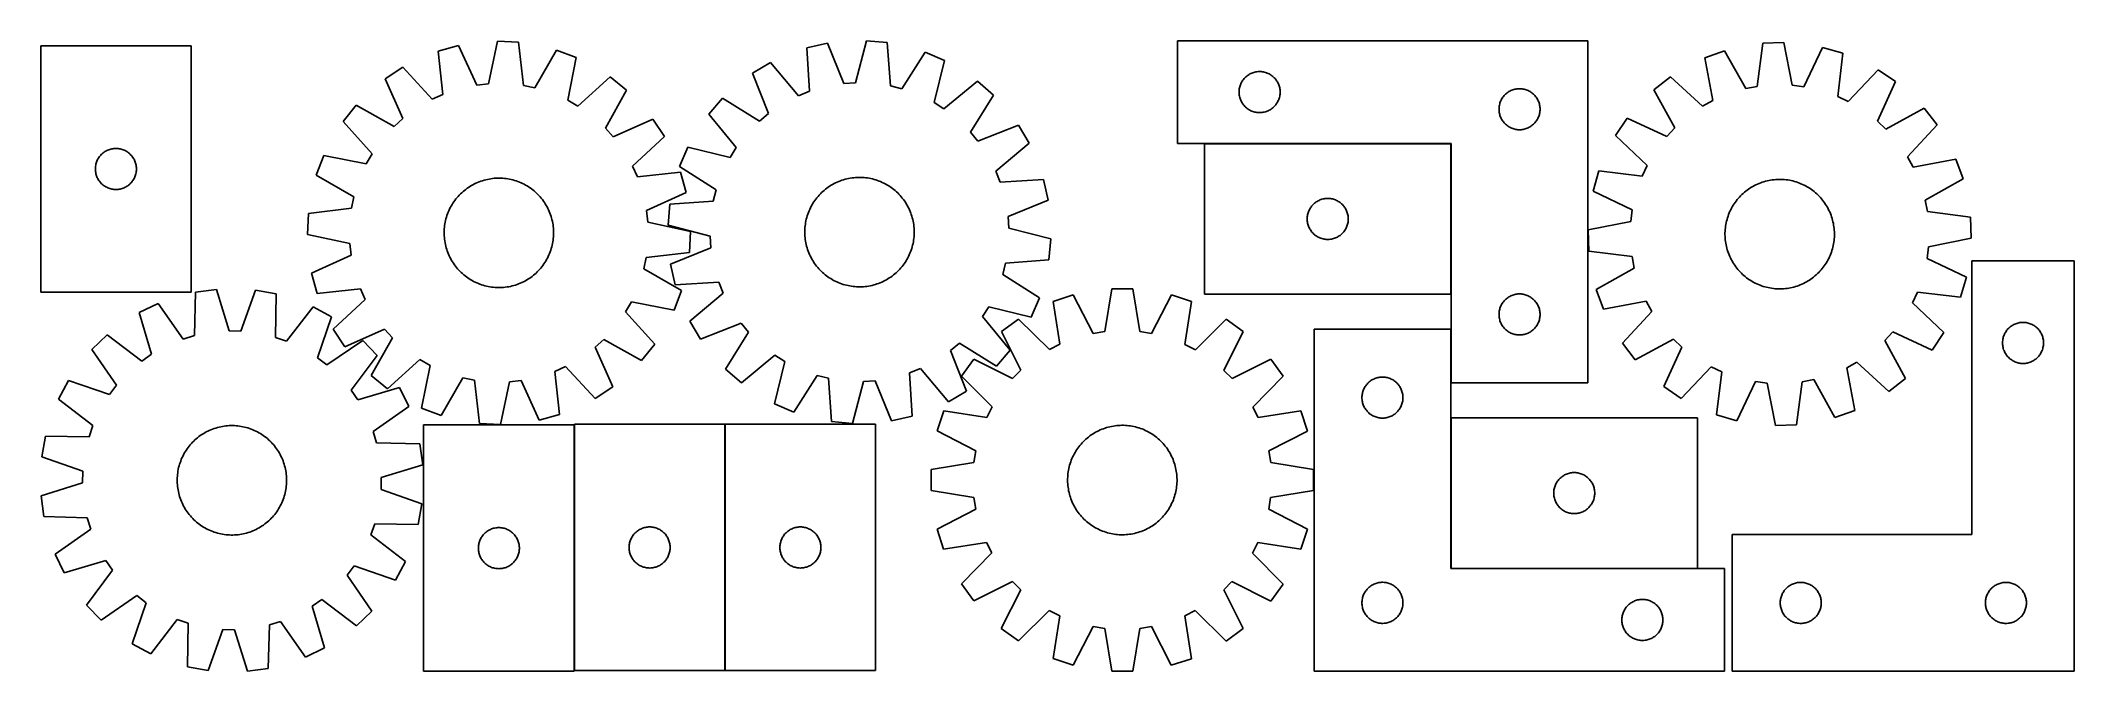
# Model space of a CAD drawing. Header units: millimetres. Extents: x 7 to 1493, y 7 to 467.
import ezdxf

# ---------------------------------------------------------------- set-up
doc = ezdxf.new("R2010")
doc.units = ezdxf.units.MM
doc.layers.add('COMMON', color=5, linetype='CONTINUOUS', true_color=0x0000ff)
doc.layers.add('CUT', color=7, linetype='CONTINUOUS', true_color=0x000000)

msp = doc.modelspace()

# ---------------------------------------------------------------- linework, layer by layer
at = {"layer": 'COMMON'}
for p, q in [((1037.680608, 392.226728), (857.680608, 392.226728)), ((1037.780609, 282.126727), (1037.780609, 392.126727)), ((1037.780609, 217.326728), (1037.780609, 256.568421)), ((396.886378, 186.537417), (396.886378, 7.025937)), ((507.08638, 7.025937), (507.08638, 187.025937)), ((1037.780608, 191.768422), (1037.780608, 81.768422)), ((1037.880609, 81.668421), (1217.880609, 81.668421))]:
    msp.add_line(p, q, dxfattribs=at)
at = {"layer": 'CUT'}
for p, q in [((6.854177, 463.649961), (6.854177, 283.649961)), ((116.854177, 463.649961), (6.854177, 463.649961)), ((116.854177, 283.649961), (116.854177, 463.649961)), ((312.338115, 463.824008), (297.497477, 459.763714)), ((325.569775, 434.946717), (312.338115, 463.824008)), ((340.704546, 466.956331), (334.092317, 435.887807)), ((356.073532, 466.231891), (340.704546, 466.956331)), ((359.734014, 434.679147), (356.073532, 466.231891)), ((581.936277, 465.520277), (566.932311, 462.112706)), ((566.932311, 462.112706), (568.860056, 430.406894)), ((593.892753, 436.092103), (581.936277, 465.520277)), ((610.412531, 467.409408), (602.448291, 436.659682)), ((625.735148, 466.01372), (610.412531, 467.409408)), ((628.012626, 434.331108), (625.735148, 466.01372)), ((1137.880609, 467.326728), (837.880609, 467.326728)), ((837.880609, 467.326728), (837.880609, 392.326728)), ((1137.880609, 217.326728), (1137.880609, 467.326728)), ((1265.739448, 465.486146), (1261.640766, 433.987328)), ((1281.117018, 465.996902), (1265.739448, 465.486146)), ((1287.296786, 434.839476), (1281.117018, 465.996902)), ((1309.437172, 462.470616), (1295.805424, 433.780022)), ((1324.219943, 458.204443), (1309.437172, 462.470616)), ((271.487339, 448.018989), (258.627753, 439.57141)), ((292.994969, 424.643861), (271.487339, 448.018989)), ((297.497477, 459.763714), (300.809575, 428.172501)), ((384.019552, 460.445197), (368.130246, 432.940566)), ((398.412462, 455.006936), (384.019552, 460.445197)), ((392.143453, 423.867342), (398.412462, 455.006936)), ((540.433558, 451.51639), (527.216935, 443.639117)), ((560.898648, 427.223287), (540.433558, 451.51639)), ((653.401448, 459.010743), (636.324818, 432.227102)), ((667.542831, 452.948416), (653.401448, 459.010743)), ((659.918377, 422.112683), (667.542831, 452.948416)), ((1237.715698, 460.088434), (1223.248592, 454.850746)), ((1223.248592, 454.850746), (1229.084184, 423.627027)), ((1253.221181, 432.365614), (1237.715698, 460.088434)), ((1320.469077, 426.662317), (1324.219943, 458.204443)), ((1350.064328, 446.099337), (1328.233884, 423.025402)), ((1362.805259, 437.473838), (1350.064328, 446.099337)), ((258.627753, 439.57141), (271.539967, 410.549876)), ((334.092317, 435.887807), (325.569775, 434.946717)), ((368.130246, 432.940566), (359.734014, 434.679147)), ((423.202519, 440.867668), (399.591493, 419.619275)), ((419.62563, 403.569637), (435.210475, 431.247921)), ((435.210475, 431.247921), (423.202519, 440.867668)), ((527.216935, 443.639117), (538.847965, 414.080803)), ((602.448291, 436.659682), (593.892753, 436.092103)), ((636.324818, 432.227102), (628.012626, 434.331108)), ((691.691008, 437.738833), (667.173567, 417.543045)), ((703.2669, 427.603289), (691.691008, 437.738833)), ((882.900498, 430.598909), (882.960111, 431.369043)), ((882.960111, 431.369043), (883.059291, 432.135086)), ((883.059291, 432.135086), (883.197774, 432.895009)), ((883.197774, 432.895009), (883.375193, 433.646795)), ((883.375193, 433.646795), (883.591079, 434.38845)), ((883.591079, 434.38845), (883.844857, 435.118009)), ((883.844857, 435.118009), (884.135856, 435.833536)), ((884.135856, 435.833536), (884.463303, 436.533135)), ((884.463303, 436.533135), (884.826331, 437.214949)), ((884.826331, 437.214949), (885.223976, 437.877171)), ((885.223976, 437.877171), (885.655184, 438.518044)), ((885.655184, 438.518044), (886.118812, 439.13587)), ((886.118812, 439.13587), (886.61363, 439.72901)), ((886.61363, 439.72901), (887.138326, 440.29589)), ((887.138326, 440.29589), (887.691509, 440.835008)), ((887.691509, 440.835008), (888.271712, 441.344935)), ((888.271712, 441.344935), (888.877395, 441.824316)), ((888.877395, 441.824316), (889.506953, 442.271883)), ((889.506953, 442.271883), (890.158717, 442.686447)), ((890.158717, 442.686447), (890.830958, 443.06691)), ((890.830958, 443.06691), (891.521893, 443.412262)), ((891.521893, 443.412262), (892.229691, 443.721587)), ((892.229691, 443.721587), (892.952473, 443.994066)), ((892.952473, 443.994066), (893.688325, 444.228976)), ((893.688325, 444.228976), (894.435293, 444.425693)), ((894.435293, 444.425693), (895.191398, 444.583697)), ((895.191398, 444.583697), (895.954634, 444.702568)), ((895.954634, 444.702568), (896.722977, 444.781991)), ((896.722977, 444.781991), (897.494391, 444.821755)), ((897.494391, 444.821755), (898.266828, 444.821755)), ((898.266828, 444.821755), (899.038241, 444.781991)), ((899.038241, 444.781991), (899.806585, 444.702568)), ((899.806585, 444.702568), (900.569821, 444.583697)), ((900.569821, 444.583697), (901.325925, 444.425693)), ((901.325925, 444.425693), (902.072894, 444.228976)), ((902.072894, 444.228976), (902.808745, 443.994066)), ((902.808745, 443.994066), (903.531528, 443.721587)), ((903.531528, 443.721587), (904.239325, 443.412262)), ((904.239325, 443.412262), (904.93026, 443.06691)), ((904.93026, 443.06691), (905.602501, 442.686447)), ((905.602501, 442.686447), (906.254265, 442.271883)), ((906.254265, 442.271883), (906.883823, 441.824316)), ((906.883823, 441.824316), (907.489507, 441.344935)), ((907.489507, 441.344935), (908.069709, 440.835008)), ((908.069709, 440.835008), (908.622892, 440.29589)), ((908.622892, 440.29589), (909.147588, 439.72901)), ((909.147588, 439.72901), (909.642406, 439.13587)), ((909.642406, 439.13587), (910.106034, 438.518044)), ((910.106034, 438.518044), (910.537243, 437.877171)), ((910.537243, 437.877171), (910.934888, 437.214949)), ((910.934888, 437.214949), (911.297915, 436.533135)), ((911.297915, 436.533135), (911.625363, 435.833536)), ((911.625363, 435.833536), (911.916362, 435.118009)), ((911.916362, 435.118009), (912.17014, 434.38845)), ((912.17014, 434.38845), (912.386025, 433.646795)), ((912.386025, 433.646795), (912.563444, 432.895009)), ((912.563444, 432.895009), (912.701928, 432.135086)), ((912.701928, 432.135086), (912.801107, 431.369043)), ((912.801107, 431.369043), (912.860721, 430.598909)), ((1081.521893, 430.912262), (1082.229691, 431.221587)), ((1082.229691, 431.221587), (1082.952473, 431.494066)), ((1082.952473, 431.494066), (1083.688325, 431.728976)), ((1083.688325, 431.728976), (1084.435293, 431.925693)), ((1084.435293, 431.925693), (1085.191398, 432.083697)), ((1085.191398, 432.083697), (1085.954634, 432.202568)), ((1085.954634, 432.202568), (1086.722977, 432.281991)), ((1086.722977, 432.281991), (1087.494391, 432.321755)), ((1087.494391, 432.321755), (1088.266828, 432.321755)), ((1088.266828, 432.321755), (1089.038241, 432.281991)), ((1089.038241, 432.281991), (1089.806585, 432.202568)), ((1089.806585, 432.202568), (1090.569821, 432.083697)), ((1090.569821, 432.083697), (1091.325925, 431.925693)), ((1091.325925, 431.925693), (1092.072894, 431.728976)), ((1092.072894, 431.728976), (1092.808745, 431.494066)), ((1092.808745, 431.494066), (1093.531528, 431.221587)), ((1093.531528, 431.221587), (1094.239325, 430.912262)), ((1198.264407, 441.057402), (1186.123906, 431.605483)), ((1186.123906, 431.605483), (1201.322544, 403.713259)), ((1221.57782, 419.482891), (1198.264407, 441.057402)), ((1261.640766, 433.987328), (1253.221181, 432.365614)), ((1295.805424, 433.780022), (1287.296786, 434.839476)), ((1349.49092, 408.634574), (1362.805259, 437.473838)), ((237.519961, 420.363939), (227.900214, 408.355983)), ((265.198245, 404.779094), (237.519961, 420.363939)), ((300.809575, 428.172501), (292.994969, 424.643861)), ((399.591493, 419.619275), (392.143453, 423.867342)), ((505.289565, 425.372856), (495.154022, 413.796963)), ((532.260004, 408.592803), (505.289565, 425.372856)), ((568.860056, 430.406894), (560.898648, 427.223287)), ((667.173567, 417.543045), (659.918377, 422.112683)), ((686.486847, 400.63285), (703.2669, 427.603289)), ((882.880609, 429.826728), (882.900498, 430.598909)), ((882.900498, 429.054547), (882.880609, 429.826728)), ((882.960111, 428.284413), (882.900498, 429.054547)), ((883.059291, 427.518369), (882.960111, 428.284413)), ((883.197774, 426.758447), (883.059291, 427.518369)), ((883.375193, 426.006661), (883.197774, 426.758447)), ((883.591079, 425.265005), (883.375193, 426.006661)), ((883.844857, 424.535447), (883.591079, 425.265005)), ((884.135856, 423.819919), (883.844857, 424.535447)), ((884.463303, 423.120321), (884.135856, 423.819919)), ((884.826331, 422.438507), (884.463303, 423.120321)), ((885.223976, 421.776285), (884.826331, 422.438507)), ((885.655184, 421.135411), (885.223976, 421.776285)), ((886.118812, 420.517586), (885.655184, 421.135411)), ((886.61363, 419.924446), (886.118812, 420.517586)), ((887.138326, 419.357566), (886.61363, 419.924446)), ((887.691509, 418.818447), (887.138326, 419.357566)), ((888.271712, 418.308521), (887.691509, 418.818447)), ((888.877395, 417.829139), (888.271712, 418.308521)), ((889.506953, 417.381573), (888.877395, 417.829139)), ((890.158717, 416.967008), (889.506953, 417.381573)), ((890.830958, 416.586546), (890.158717, 416.967008)), ((891.521893, 416.241194), (890.830958, 416.586546)), ((904.93026, 416.586546), (904.239325, 416.241194)), ((905.602501, 416.967008), (904.93026, 416.586546)), ((906.254265, 417.381573), (905.602501, 416.967008)), ((906.883823, 417.829139), (906.254265, 417.381573)), ((907.489507, 418.308521), (906.883823, 417.829139)), ((908.069709, 418.818447), (907.489507, 418.308521)), ((908.622892, 419.357566), (908.069709, 418.818447)), ((909.147588, 419.924446), (908.622892, 419.357566)), ((909.642406, 420.517586), (909.147588, 419.924446)), ((910.106034, 421.135411), (909.642406, 420.517586)), ((910.537243, 421.776285), (910.106034, 421.135411)), ((910.934888, 422.438507), (910.537243, 421.776285)), ((911.297915, 423.120321), (910.934888, 422.438507)), ((911.625363, 423.819919), (911.297915, 423.120321)), ((911.916362, 424.535447), (911.625363, 423.819919)), ((912.17014, 425.265005), (911.916362, 424.535447)), ((912.386025, 426.006661), (912.17014, 425.265005)), ((912.563444, 426.758447), (912.386025, 426.006661)), ((912.701928, 427.518369), (912.563444, 426.758447)), ((912.801107, 428.284413), (912.701928, 427.518369)), ((912.860721, 429.054547), (912.801107, 428.284413)), ((912.860721, 430.598909), (912.880609, 429.826728)), ((912.880609, 429.826728), (912.860721, 429.054547)), ((1072.880609, 417.326728), (1072.900498, 418.098909)), ((1072.900498, 416.554547), (1072.880609, 417.326728)), ((1072.900498, 418.098909), (1072.960111, 418.869043)), ((1072.960111, 415.784413), (1072.900498, 416.554547)), ((1072.960111, 418.869043), (1073.059291, 419.635086)), ((1073.059291, 419.635086), (1073.197774, 420.395009)), ((1073.197774, 420.395009), (1073.375193, 421.146795)), ((1073.375193, 421.146795), (1073.591079, 421.88845)), ((1073.591079, 421.88845), (1073.844857, 422.618009)), ((1073.844857, 422.618009), (1074.135856, 423.333536)), ((1074.135856, 423.333536), (1074.463303, 424.033135)), ((1074.463303, 424.033135), (1074.826331, 424.714949)), ((1074.826331, 424.714949), (1075.223976, 425.377171)), ((1075.223976, 425.377171), (1075.655184, 426.018044)), ((1075.655184, 426.018044), (1076.118812, 426.63587)), ((1076.118812, 426.63587), (1076.61363, 427.22901)), ((1076.61363, 427.22901), (1077.138326, 427.79589)), ((1077.138326, 427.79589), (1077.691509, 428.335008)), ((1077.691509, 428.335008), (1078.271712, 428.844935)), ((1078.271712, 428.844935), (1078.877395, 429.324316)), ((1078.877395, 429.324316), (1079.506953, 429.771883)), ((1079.506953, 429.771883), (1080.158717, 430.186447)), ((1080.158717, 430.186447), (1080.830958, 430.56691)), ((1080.830958, 430.56691), (1081.521893, 430.912262)), ((1094.239325, 430.912262), (1094.93026, 430.56691)), ((1094.93026, 430.56691), (1095.602501, 430.186447)), ((1095.602501, 430.186447), (1096.254265, 429.771883)), ((1096.254265, 429.771883), (1096.883823, 429.324316)), ((1096.883823, 429.324316), (1097.489507, 428.844935)), ((1097.489507, 428.844935), (1098.069709, 428.335008)), ((1098.069709, 428.335008), (1098.622892, 427.79589)), ((1098.622892, 427.79589), (1099.147588, 427.22901)), ((1099.147588, 427.22901), (1099.642406, 426.63587)), ((1099.642406, 426.63587), (1100.106034, 426.018044)), ((1100.106034, 426.018044), (1100.537243, 425.377171)), ((1100.537243, 425.377171), (1100.934888, 424.714949)), ((1100.934888, 424.714949), (1101.297915, 424.033135)), ((1101.297915, 424.033135), (1101.625363, 423.333536)), ((1101.625363, 423.333536), (1101.916362, 422.618009)), ((1101.916362, 422.618009), (1102.17014, 421.88845)), ((1102.17014, 421.88845), (1102.386025, 421.146795)), ((1102.386025, 421.146795), (1102.563444, 420.395009)), ((1102.563444, 420.395009), (1102.701928, 419.635086)), ((1102.701928, 419.635086), (1102.801107, 418.869043)), ((1102.801107, 418.869043), (1102.860721, 418.098909)), ((1102.860721, 416.554547), (1102.801107, 415.784413)), ((1102.860721, 418.098909), (1102.880609, 417.326728)), ((1102.880609, 417.326728), (1102.860721, 416.554547)), ((1229.084184, 423.627027), (1221.57782, 419.482891)), ((1328.233884, 423.025402), (1320.469077, 426.662317)), ((1383.644046, 417.974844), (1355.751822, 402.776206)), ((1393.095965, 405.834343), (1383.644046, 417.974844)), ((227.900214, 408.355983), (249.148607, 384.744957)), ((271.539967, 410.549876), (265.198245, 404.779094)), ((425.396411, 397.227915), (419.62563, 403.569637)), ((454.417946, 410.140129), (425.396411, 397.227915)), ((462.865525, 397.280543), (454.417946, 410.140129)), ((495.154022, 413.796963), (515.349809, 389.279523)), ((538.847965, 414.080803), (532.260004, 408.592803)), ((721.533161, 405.675919), (691.974848, 394.044889)), ((729.410434, 392.459296), (721.533161, 405.675919)), ((892.229691, 415.931868), (891.521893, 416.241194)), ((892.952473, 415.659389), (892.229691, 415.931868)), ((893.688325, 415.42448), (892.952473, 415.659389)), ((894.435293, 415.227762), (893.688325, 415.42448)), ((895.191398, 415.069759), (894.435293, 415.227762)), ((895.954634, 414.950888), (895.191398, 415.069759)), ((896.722977, 414.871465), (895.954634, 414.950888)), ((897.494391, 414.831701), (896.722977, 414.871465)), ((898.266828, 414.831701), (897.494391, 414.831701)), ((899.038241, 414.871465), (898.266828, 414.831701)), ((899.806585, 414.950888), (899.038241, 414.871465)), ((900.569821, 415.069759), (899.806585, 414.950888)), ((901.325925, 415.227762), (900.569821, 415.069759)), ((902.072894, 415.42448), (901.325925, 415.227762)), ((902.808745, 415.659389), (902.072894, 415.42448)), ((903.531528, 415.931868), (902.808745, 415.659389)), ((904.239325, 416.241194), (903.531528, 415.931868)), ((1073.059291, 415.018369), (1072.960111, 415.784413)), ((1073.197774, 414.258447), (1073.059291, 415.018369)), ((1073.375193, 413.506661), (1073.197774, 414.258447)), ((1073.591079, 412.765005), (1073.375193, 413.506661)), ((1073.844857, 412.035447), (1073.591079, 412.765005)), ((1074.135856, 411.319919), (1073.844857, 412.035447)), ((1074.463303, 410.620321), (1074.135856, 411.319919)), ((1074.826331, 409.938507), (1074.463303, 410.620321)), ((1075.223976, 409.276285), (1074.826331, 409.938507)), ((1075.655184, 408.635411), (1075.223976, 409.276285)), ((1076.118812, 408.017586), (1075.655184, 408.635411)), ((1076.61363, 407.424446), (1076.118812, 408.017586)), ((1077.138326, 406.857566), (1076.61363, 407.424446)), ((1077.691509, 406.318447), (1077.138326, 406.857566)), ((1078.271712, 405.808521), (1077.691509, 406.318447)), ((1078.877395, 405.329139), (1078.271712, 405.808521)), ((1079.506953, 404.881573), (1078.877395, 405.329139)), ((1080.158717, 404.467008), (1079.506953, 404.881573)), ((1080.830958, 404.086546), (1080.158717, 404.467008)), ((1081.521893, 403.741194), (1080.830958, 404.086546)), ((1082.229691, 403.431868), (1081.521893, 403.741194)), ((1082.952473, 403.159389), (1082.229691, 403.431868)), ((1083.688325, 402.92448), (1082.952473, 403.159389)), ((1084.435293, 402.727762), (1083.688325, 402.92448)), ((1085.191398, 402.569759), (1084.435293, 402.727762)), ((1085.954634, 402.450888), (1085.191398, 402.569759)), ((1086.722977, 402.371465), (1085.954634, 402.450888)), ((1087.494391, 402.331701), (1086.722977, 402.371465)), ((1088.266828, 402.331701), (1087.494391, 402.331701)), ((1089.038241, 402.371465), (1088.266828, 402.331701)), ((1089.806585, 402.450888), (1089.038241, 402.371465)), ((1090.569821, 402.569759), (1089.806585, 402.450888)), ((1091.325925, 402.727762), (1090.569821, 402.569759)), ((1092.072894, 402.92448), (1091.325925, 402.727762)), ((1092.808745, 403.159389), (1092.072894, 402.92448)), ((1093.531528, 403.431868), (1092.808745, 403.159389)), ((1094.239325, 403.741194), (1093.531528, 403.431868)), ((1094.93026, 404.086546), (1094.239325, 403.741194)), ((1095.602501, 404.467008), (1094.93026, 404.086546)), ((1096.254265, 404.881573), (1095.602501, 404.467008)), ((1096.883823, 405.329139), (1096.254265, 404.881573)), ((1097.489507, 405.808521), (1096.883823, 405.329139)), ((1098.069709, 406.318447), (1097.489507, 405.808521)), ((1098.622892, 406.857566), (1098.069709, 406.318447)), ((1099.147588, 407.424446), (1098.622892, 406.857566)), ((1099.642406, 408.017586), (1099.147588, 407.424446)), ((1100.106034, 408.635411), (1099.642406, 408.017586)), ((1100.537243, 409.276285), (1100.106034, 408.635411)), ((1100.934888, 409.938507), (1100.537243, 409.276285)), ((1101.297915, 410.620321), (1100.934888, 409.938507)), ((1101.625363, 411.319919), (1101.297915, 410.620321)), ((1101.916362, 412.035447), (1101.625363, 411.319919)), ((1102.17014, 412.765005), (1101.916362, 412.035447)), ((1102.386025, 413.506661), (1102.17014, 412.765005)), ((1102.563444, 414.258447), (1102.386025, 413.506661)), ((1102.701928, 415.018369), (1102.563444, 414.258447)), ((1102.801107, 415.784413), (1102.701928, 415.018369)), ((1166.624912, 410.766695), (1157.999413, 398.025765)), ((1195.464176, 397.452357), (1166.624912, 410.766695)), ((1201.322544, 403.713259), (1195.464176, 397.452357)), ((1355.751822, 402.776206), (1349.49092, 408.634574)), ((1371.521454, 382.52093), (1393.095965, 405.834343)), ((53.803734, 386.306594), (54.465956, 386.704239)), ((54.465956, 386.704239), (55.14777, 387.067267)), ((55.14777, 387.067267), (55.847369, 387.394714)), ((55.847369, 387.394714), (56.562896, 387.685713)), ((56.562896, 387.685713), (57.292455, 387.939491)), ((57.292455, 387.939491), (58.03411, 388.155376)), ((58.03411, 388.155376), (58.785896, 388.332796)), ((58.785896, 388.332796), (59.545819, 388.471279)), ((59.545819, 388.471279), (60.311862, 388.570459)), ((60.311862, 388.570459), (61.081996, 388.630072)), ((61.081996, 388.630072), (61.854177, 388.649961)), ((61.854177, 388.649961), (62.626358, 388.630072)), ((62.626358, 388.630072), (63.396492, 388.570459)), ((63.396492, 388.570459), (64.162536, 388.471279)), ((64.162536, 388.471279), (64.922458, 388.332796)), ((64.922458, 388.332796), (65.674244, 388.155376)), ((65.674244, 388.155376), (66.4159, 387.939491)), ((66.4159, 387.939491), (67.145458, 387.685713)), ((67.145458, 387.685713), (67.860986, 387.394714)), ((67.860986, 387.394714), (68.560584, 387.067267)), ((68.560584, 387.067267), (69.242398, 386.704239)), ((69.242398, 386.704239), (69.90462, 386.306594)), ((439.490397, 375.772913), (462.865525, 397.280543)), ((479.944439, 389.648787), (473.882111, 375.507404)), ((510.780172, 382.024333), (479.944439, 389.648787)), ((515.349809, 389.279523), (510.780172, 382.024333)), ((691.974848, 394.044889), (686.486847, 400.63285)), ((705.117331, 371.994206), (729.410434, 392.459296)), ((837.880609, 392.326728), (1037.880609, 392.326728)), ((1037.680608, 392.126727), (857.680608, 392.126727)), ((857.680608, 392.126727), (857.680608, 282.126727)), ((1037.680608, 282.126727), (1037.680608, 392.126727)), ((1037.880609, 392.326728), (1037.880609, 217.326728)), ((1157.999413, 398.025765), (1181.073348, 376.195321)), ((46.85915, 374.036179), (46.898914, 374.807592)), ((46.85915, 373.263742), (46.85915, 374.036179)), ((46.898914, 372.492329), (46.85915, 373.263742)), ((46.898914, 374.807592), (46.978337, 375.575936)), ((46.978337, 371.723985), (46.898914, 372.492329)), ((46.978337, 375.575936), (47.097208, 376.339172)), ((47.097208, 370.960749), (46.978337, 371.723985)), ((47.097208, 376.339172), (47.255212, 377.095277)), ((47.255212, 377.095277), (47.451929, 377.842245)), ((47.451929, 377.842245), (47.686839, 378.578096)), ((47.686839, 378.578096), (47.959318, 379.300879)), ((47.959318, 379.300879), (48.268643, 380.008676)), ((48.268643, 380.008676), (48.613995, 380.699612)), ((48.613995, 380.699612), (48.994458, 381.371853)), ((48.994458, 381.371853), (49.409022, 382.023616)), ((49.409022, 382.023616), (49.856588, 382.653175)), ((49.856588, 382.653175), (50.33597, 383.258858)), ((50.33597, 383.258858), (50.845897, 383.839061)), ((50.845897, 383.839061), (51.385015, 384.392243)), ((51.385015, 384.392243), (51.951895, 384.91694)), ((51.951895, 384.91694), (52.545035, 385.411758)), ((52.545035, 385.411758), (53.162861, 385.875386)), ((53.162861, 385.875386), (53.803734, 386.306594)), ((69.90462, 386.306594), (70.545494, 385.875386)), ((70.545494, 385.875386), (71.163319, 385.411758)), ((71.163319, 385.411758), (71.756459, 384.91694)), ((71.756459, 384.91694), (72.323339, 384.392243)), ((72.323339, 384.392243), (72.862458, 383.839061)), ((72.862458, 383.839061), (73.372384, 383.258858)), ((73.372384, 383.258858), (73.851766, 382.653175)), ((73.851766, 382.653175), (74.299332, 382.023616)), ((74.299332, 382.023616), (74.713897, 381.371853)), ((74.713897, 381.371853), (75.094359, 380.699612)), ((75.094359, 380.699612), (75.439711, 380.008676)), ((75.439711, 380.008676), (75.749037, 379.300879)), ((75.749037, 379.300879), (76.021516, 378.578096)), ((76.021516, 378.578096), (76.256425, 377.842245)), ((76.256425, 377.842245), (76.453143, 377.095277)), ((76.453143, 377.095277), (76.611146, 376.339172)), ((76.611146, 376.339172), (76.730017, 375.575936)), ((76.730017, 371.723985), (76.611146, 370.960749)), ((76.730017, 375.575936), (76.80944, 374.807592)), ((76.80944, 372.492329), (76.730017, 371.723985)), ((76.80944, 374.807592), (76.849204, 374.036179)), ((76.849204, 373.263742), (76.80944, 372.492329)), ((76.849204, 374.036179), (76.849204, 373.263742)), ((213.760946, 383.565926), (208.322685, 369.173016)), ((244.90054, 377.296917), (213.760946, 383.565926)), ((249.148607, 384.744957), (244.90054, 377.296917)), ((443.019036, 367.958307), (439.490397, 375.772913)), ((473.882111, 375.507404), (500.665753, 358.430773)), ((708.300938, 364.032798), (705.117331, 371.994206)), ((1145.894307, 372.18138), (1141.628134, 357.398609)), ((1177.436434, 368.430514), (1145.894307, 372.18138)), ((1181.073348, 376.195321), (1177.436434, 368.430514)), ((1375.66559, 375.014566), (1371.521454, 382.52093)), ((1406.889309, 380.850158), (1375.66559, 375.014566)), ((1412.126998, 366.383052), (1406.889309, 380.850158)), ((47.255212, 370.204644), (47.097208, 370.960749)), ((47.451929, 369.457676), (47.255212, 370.204644)), ((47.686839, 368.721825), (47.451929, 369.457676)), ((47.959318, 367.999042), (47.686839, 368.721825)), ((48.268643, 367.291245), (47.959318, 367.999042)), ((48.613995, 366.600309), (48.268643, 367.291245)), ((48.994458, 365.928069), (48.613995, 366.600309)), ((49.409022, 365.276305), (48.994458, 365.928069)), ((49.856588, 364.646746), (49.409022, 365.276305)), ((50.33597, 364.041063), (49.856588, 364.646746)), ((50.845897, 363.46086), (50.33597, 364.041063)), ((51.385015, 362.907678), (50.845897, 363.46086)), ((51.951895, 362.382982), (51.385015, 362.907678)), ((52.545035, 361.888163), (51.951895, 362.382982)), ((53.162861, 361.424535), (52.545035, 361.888163)), ((53.803734, 360.993327), (53.162861, 361.424535)), ((54.465956, 360.595682), (53.803734, 360.993327)), ((55.14777, 360.232654), (54.465956, 360.595682)), ((55.847369, 359.905207), (55.14777, 360.232654)), ((56.562896, 359.614208), (55.847369, 359.905207)), ((57.292455, 359.36043), (56.562896, 359.614208)), ((58.03411, 359.144545), (57.292455, 359.36043)), ((58.785896, 358.967125), (58.03411, 359.144545)), ((59.545819, 358.828642), (58.785896, 358.967125)), ((60.311862, 358.729462), (59.545819, 358.828642)), ((61.081996, 358.669849), (60.311862, 358.729462)), ((61.854177, 358.649961), (61.081996, 358.669849)), ((62.626358, 358.669849), (61.854177, 358.649961)), ((63.396492, 358.729462), (62.626358, 358.669849)), ((64.162536, 358.828642), (63.396492, 358.729462)), ((64.922458, 358.967125), (64.162536, 358.828642)), ((65.674244, 359.144545), (64.922458, 358.967125)), ((66.4159, 359.36043), (65.674244, 359.144545)), ((67.145458, 359.614208), (66.4159, 359.36043)), ((67.860986, 359.905207), (67.145458, 359.614208)), ((68.560584, 360.232654), (67.860986, 359.905207)), ((69.242398, 360.595682), (68.560584, 360.232654)), ((69.90462, 360.993327), (69.242398, 360.595682)), ((70.545494, 361.424535), (69.90462, 360.993327)), ((71.163319, 361.888163), (70.545494, 361.424535)), ((71.756459, 362.382982), (71.163319, 361.888163)), ((72.323339, 362.907678), (71.756459, 362.382982)), ((72.862458, 363.46086), (72.323339, 362.907678)), ((73.372384, 364.041063), (72.862458, 363.46086)), ((73.851766, 364.646746), (73.372384, 364.041063)), ((74.299332, 365.276305), (73.851766, 364.646746)), ((74.713897, 365.928069), (74.299332, 365.276305)), ((75.094359, 366.600309), (74.713897, 365.928069)), ((75.439711, 367.291245), (75.094359, 366.600309)), ((75.749037, 367.999042), (75.439711, 367.291245)), ((76.021516, 368.721825), (75.749037, 367.999042)), ((76.256425, 369.457676), (76.021516, 368.721825)), ((76.453143, 370.204644), (76.256425, 369.457676)), ((76.611146, 370.960749), (76.453143, 370.204644)), ((208.322685, 369.173016), (235.827316, 353.28371)), ((314.654525, 356.332969), (315.590529, 357.171362)), ((315.590529, 357.171362), (316.552406, 357.979941)), ((316.552406, 357.979941), (317.539207, 358.757907)), ((317.539207, 358.757907), (318.549957, 359.504493)), ((318.549957, 359.504493), (319.583659, 360.218963)), ((319.583659, 360.218963), (320.639293, 360.900611)), ((320.639293, 360.900611), (321.715818, 361.548764)), ((321.715818, 361.548764), (322.81217, 362.162782)), ((322.81217, 362.162782), (323.927267, 362.742061)), ((323.927267, 362.742061), (325.060011, 363.286027)), ((325.060011, 363.286027), (326.209281, 363.794145)), ((326.209281, 363.794145), (327.373945, 364.265913)), ((327.373945, 364.265913), (328.552853, 364.700865)), ((328.552853, 364.700865), (329.744841, 365.098572)), ((329.744841, 365.098572), (330.948734, 365.458641)), ((330.948734, 365.458641), (332.163342, 365.780717)), ((332.163342, 365.780717), (333.387468, 366.064483)), ((333.387468, 366.064483), (334.619903, 366.309658)), ((334.619903, 366.309658), (335.859431, 366.516001)), ((335.859431, 366.516001), (337.104829, 366.683307)), ((337.104829, 366.683307), (338.354867, 366.811411)), ((338.354867, 366.811411), (339.608313, 366.900188)), ((339.608313, 366.900188), (340.863928, 366.949549)), ((340.863928, 366.949549), (342.120474, 366.959447)), ((342.120474, 366.959447), (343.376712, 366.92987)), ((343.376712, 366.92987), (344.6314, 366.860848)), ((344.6314, 366.860848), (345.883301, 366.75245)), ((345.883301, 366.75245), (347.13118, 366.604782)), ((347.13118, 366.604782), (348.373804, 366.41799)), ((348.373804, 366.41799), (349.609948, 366.192258)), ((349.609948, 366.192258), (350.838392, 365.92781)), ((350.838392, 365.92781), (352.057923, 365.624906)), ((352.057923, 365.624906), (353.267338, 365.283844)), ((353.267338, 365.283844), (354.465443, 364.904963)), ((354.465443, 364.904963), (355.651056, 364.488635)), ((355.651056, 364.488635), (356.823006, 364.035271)), ((356.823006, 364.035271), (357.980138, 363.54532)), ((357.980138, 363.54532), (359.121309, 363.019263)), ((359.121309, 363.019263), (360.245394, 362.457622)), ((360.245394, 362.457622), (361.351282, 361.860949)), ((361.351282, 361.860949), (362.437882, 361.229833)), ((362.437882, 361.229833), (363.504122, 360.564898)), ((363.504122, 360.564898), (364.54895, 359.8668)), ((364.54895, 359.8668), (365.571335, 359.136228)), ((365.571335, 359.136228), (366.570268, 358.373902)), ((366.570268, 358.373902), (367.544762, 357.580575)), ((367.544762, 357.580575), (368.493856, 356.75703)), ((474.61025, 371.270405), (443.019036, 367.958307)), ((478.670544, 356.429767), (474.61025, 371.270405)), ((500.665753, 358.430773), (498.561746, 350.118582)), ((577.684818, 356.347832), (578.604642, 357.203947)), ((578.604642, 357.203947), (579.550902, 358.030746)), ((579.550902, 358.030746), (580.522667, 358.827415)), ((580.522667, 358.827415), (581.518976, 359.593166)), ((581.518976, 359.593166), (582.538846, 360.327245)), ((582.538846, 360.327245), (583.58127, 361.028927)), ((583.58127, 361.028927), (584.645221, 361.69752)), ((584.645221, 361.69752), (585.729648, 362.332362)), ((585.729648, 362.332362), (586.83348, 362.932829)), ((586.83348, 362.932829), (587.955629, 363.498328)), ((587.955629, 363.498328), (589.094987, 364.0283)), ((589.094987, 364.0283), (590.25043, 364.522222)), ((590.25043, 364.522222), (591.420817, 364.979607)), ((591.420817, 364.979607), (592.604993, 365.400004)), ((592.604993, 365.400004), (593.80179, 365.782997)), ((593.80179, 365.782997), (595.010026, 366.12821)), ((595.010026, 366.12821), (596.22851, 366.4353)), ((596.22851, 366.4353), (597.456039, 366.703965)), ((597.456039, 366.703965), (598.6914, 366.93394)), ((598.6914, 366.93394), (599.933376, 367.124998)), ((599.933376, 367.124998), (601.18074, 367.27695)), ((601.18074, 367.27695), (602.432262, 367.389647)), ((602.432262, 367.389647), (603.686706, 367.462976)), ((603.686706, 367.462976), (604.942834, 367.496867)), ((604.942834, 367.496867), (606.199407, 367.491285)), ((606.199407, 367.491285), (607.455184, 367.446235)), ((607.455184, 367.446235), (608.708927, 367.361763)), ((608.708927, 367.361763), (609.959398, 367.237952)), ((609.959398, 367.237952), (611.205363, 367.074924)), ((611.205363, 367.074924), (612.445592, 366.872839)), ((612.445592, 366.872839), (613.678862, 366.631897)), ((613.678862, 366.631897), (614.903955, 366.352337)), ((614.903955, 366.352337), (616.119662, 366.034433)), ((616.119662, 366.034433), (617.324784, 365.6785)), ((617.324784, 365.6785), (618.518131, 365.284888)), ((618.518131, 365.284888), (619.698525, 364.853987)), ((619.698525, 364.853987), (620.864802, 364.386222)), ((620.864802, 364.386222), (622.015811, 363.882053)), ((622.015811, 363.882053), (623.150416, 363.34198)), ((623.150416, 363.34198), (624.267496, 362.766534)), ((624.267496, 362.766534), (625.36595, 362.156283)), ((625.36595, 362.156283), (626.444694, 361.511831)), ((626.444694, 361.511831), (627.502662, 360.833812)), ((627.502662, 360.833812), (628.538812, 360.122897)), ((628.538812, 360.122897), (629.55212, 359.379785)), ((629.55212, 359.379785), (630.541586, 358.605212)), ((630.541586, 358.605212), (631.506234, 357.799941)), ((631.506234, 357.799941), (632.445111, 356.964767)), ((632.445111, 356.964767), (633.357292, 356.100515)), ((740.00675, 365.960544), (708.300938, 364.032798)), ((743.414321, 350.956577), (740.00675, 365.960544)), ((1141.628134, 357.398609), (1170.318728, 343.766861)), ((1252.275771, 356.603399), (1253.248829, 357.398487)), ((1253.248829, 357.398487), (1254.246381, 358.162618)), ((1254.246381, 358.162618), (1255.267443, 358.895039)), ((1255.267443, 358.895039), (1256.311006, 359.595025)), ((1256.311006, 359.595025), (1257.376043, 360.261887)), ((1257.376043, 360.261887), (1258.4615, 360.894967)), ((1258.4615, 360.894967), (1259.566307, 361.493639)), ((1259.566307, 361.493639), (1260.689373, 362.057312)), ((1260.689373, 362.057312), (1261.829591, 362.585432)), ((1261.829591, 362.585432), (1262.985835, 363.077475)), ((1262.985835, 363.077475), (1264.156964, 363.532957)), ((1264.156964, 363.532957), (1265.341822, 363.951429)), ((1265.341822, 363.951429), (1266.53924, 364.332476)), ((1266.53924, 364.332476), (1267.748036, 364.675724)), ((1267.748036, 364.675724), (1268.967017, 364.980834)), ((1268.967017, 364.980834), (1270.194981, 365.247503)), ((1270.194981, 365.247503), (1271.430714, 365.47547)), ((1271.430714, 365.47547), (1272.672999, 365.664509)), ((1272.672999, 365.664509), (1273.920609, 365.814433)), ((1273.920609, 365.814433), (1275.172312, 365.925095)), ((1275.172312, 365.925095), (1276.426873, 365.996386)), ((1276.426873, 365.996386), (1277.683055, 366.028235)), ((1277.683055, 366.028235), (1278.939617, 366.02061)), ((1278.939617, 366.02061), (1280.19532, 365.97352)), ((1280.19532, 365.97352), (1281.448924, 365.88701)), ((1281.448924, 365.88701), (1282.699192, 365.761166)), ((1282.699192, 365.761166), (1283.94489, 365.596113)), ((1283.94489, 365.596113), (1285.184789, 365.392012)), ((1285.184789, 365.392012), (1286.417666, 365.149066)), ((1286.417666, 365.149066), (1287.642303, 364.867515)), ((1287.642303, 364.867515), (1288.857491, 364.547635)), ((1288.857491, 364.547635), (1290.062033, 364.189744)), ((1290.062033, 364.189744), (1291.254739, 363.794193)), ((1291.254739, 363.794193), (1292.434431, 363.361374)), ((1292.434431, 363.361374), (1293.599946, 362.891714)), ((1293.599946, 362.891714), (1294.750134, 362.385675)), ((1294.750134, 362.385675), (1295.883859, 361.843758)), ((1295.883859, 361.843758), (1297.000003, 361.266497)), ((1297.000003, 361.266497), (1298.097464, 360.654462)), ((1298.097464, 360.654462), (1299.175158, 360.008257)), ((1299.175158, 360.008257), (1300.232023, 359.32852)), ((1300.232023, 359.32852), (1301.267016, 358.615921)), ((1301.267016, 358.615921), (1302.279114, 357.871163)), ((1302.279114, 357.871163), (1303.26732, 357.094983)), ((1303.26732, 357.094983), (1304.230658, 356.288145)), ((1384.404177, 350.877569), (1412.126998, 366.383052)), ((234.088735, 344.887479), (202.535991, 341.226996)), ((235.827316, 353.28371), (234.088735, 344.887479)), ((304.279247, 340.80452), (304.732611, 341.976471)), ((304.732611, 341.976471), (305.222562, 343.133603)), ((305.222562, 343.133603), (305.748619, 344.274774)), ((305.748619, 344.274774), (306.310261, 345.398858)), ((306.310261, 345.398858), (306.906933, 346.504746)), ((306.906933, 346.504746), (307.538049, 347.591346)), ((307.538049, 347.591346), (308.202984, 348.657587)), ((308.202984, 348.657587), (308.901082, 349.702415)), ((308.901082, 349.702415), (309.631654, 350.724799)), ((309.631654, 350.724799), (310.39398, 351.723732)), ((310.39398, 351.723732), (311.187307, 352.698226)), ((311.187307, 352.698226), (312.010852, 353.647321)), ((312.010852, 353.647321), (312.863803, 354.570078)), ((312.863803, 354.570078), (313.745317, 355.465589)), ((313.745317, 355.465589), (314.654525, 356.332969)), ((368.493856, 356.75703), (369.416614, 355.904079)), ((369.416614, 355.904079), (370.312125, 355.022565)), ((370.312125, 355.022565), (371.179505, 354.113357)), ((371.179505, 354.113357), (372.017898, 353.177353)), ((372.017898, 353.177353), (372.826476, 352.215476)), ((372.826476, 352.215476), (373.604443, 351.228675)), ((373.604443, 351.228675), (374.351029, 350.217925)), ((374.351029, 350.217925), (375.065499, 349.184223)), ((375.065499, 349.184223), (375.747146, 348.128589)), ((375.747146, 348.128589), (376.395299, 347.052065)), ((376.395299, 347.052065), (377.009318, 345.955713)), ((377.009318, 345.955713), (377.588596, 344.840615)), ((377.588596, 344.840615), (378.132563, 343.707871)), ((378.132563, 343.707871), (378.640681, 342.558601)), ((378.640681, 342.558601), (379.112448, 341.393937)), ((449.793253, 343.198107), (478.670544, 356.429767)), ((450.734343, 334.675565), (449.793253, 343.198107)), ((466.879135, 347.841104), (465.483447, 332.518487)), ((498.561746, 350.118582), (466.879135, 347.841104)), ((568.038867, 341.804481), (568.506633, 342.970758)), ((568.506633, 342.970758), (569.010801, 344.121767)), ((569.010801, 344.121767), (569.550875, 345.256371)), ((569.550875, 345.256371), (570.126321, 346.373452)), ((570.126321, 346.373452), (570.736571, 347.471906)), ((570.736571, 347.471906), (571.381024, 348.55065)), ((571.381024, 348.55065), (572.059042, 349.608618)), ((572.059042, 349.608618), (572.769958, 350.644768)), ((572.769958, 350.644768), (573.513069, 351.658076)), ((573.513069, 351.658076), (574.287642, 352.647542)), ((574.287642, 352.647542), (575.092913, 353.61219)), ((575.092913, 353.61219), (575.928087, 354.551067)), ((575.928087, 354.551067), (576.79234, 355.463248)), ((576.79234, 355.463248), (577.684818, 356.347832)), ((633.357292, 356.100515), (634.241877, 355.208036)), ((634.241877, 355.208036), (635.097991, 354.288213)), ((635.097991, 354.288213), (635.92479, 353.341952)), ((635.92479, 353.341952), (636.721459, 352.370188)), ((636.721459, 352.370188), (637.48721, 351.373879)), ((637.48721, 351.373879), (638.221289, 350.354009)), ((638.221289, 350.354009), (638.922971, 349.311584)), ((638.922971, 349.311584), (639.591564, 348.247633)), ((639.591564, 348.247633), (640.226407, 347.163207)), ((640.226407, 347.163207), (640.826874, 346.059374)), ((640.826874, 346.059374), (641.392372, 344.937225)), ((641.392372, 344.937225), (641.922344, 343.797867)), ((641.922344, 343.797867), (642.416266, 342.642425)), ((642.416266, 342.642425), (642.873651, 341.472038)), ((713.986147, 339.000101), (743.414321, 350.956577)), ((933.391078, 341.688449), (933.644856, 342.418008)), ((933.644856, 342.418008), (933.935855, 343.133535)), ((933.935855, 343.133535), (934.263302, 343.833134)), ((934.263302, 343.833134), (934.62633, 344.514948)), ((934.62633, 344.514948), (935.023975, 345.17717)), ((935.023975, 345.17717), (935.455183, 345.818043)), ((935.455183, 345.818043), (935.918811, 346.435869)), ((935.918811, 346.435869), (936.413629, 347.029009)), ((936.413629, 347.029009), (936.938325, 347.595889)), ((936.938325, 347.595889), (937.491508, 348.135007)), ((937.491508, 348.135007), (938.071711, 348.644934)), ((938.071711, 348.644934), (938.677394, 349.124315)), ((938.677394, 349.124315), (939.306952, 349.571882)), ((939.306952, 349.571882), (939.958716, 349.986446)), ((939.958716, 349.986446), (940.630957, 350.366909)), ((940.630957, 350.366909), (941.321892, 350.712261)), ((941.321892, 350.712261), (942.02969, 351.021586)), ((942.02969, 351.021586), (942.752472, 351.294065)), ((942.752472, 351.294065), (943.488324, 351.528975)), ((943.488324, 351.528975), (944.235292, 351.725692)), ((944.235292, 351.725692), (944.991397, 351.883696)), ((944.991397, 351.883696), (945.754633, 352.002567)), ((945.754633, 352.002567), (946.522976, 352.08199)), ((946.522976, 352.08199), (947.29439, 352.121754)), ((947.29439, 352.121754), (948.066827, 352.121754)), ((948.066827, 352.121754), (948.83824, 352.08199)), ((948.83824, 352.08199), (949.606584, 352.002567)), ((949.606584, 352.002567), (950.36982, 351.883696)), ((950.36982, 351.883696), (951.125924, 351.725692)), ((951.125924, 351.725692), (951.872893, 351.528975)), ((951.872893, 351.528975), (952.608744, 351.294065)), ((952.608744, 351.294065), (953.331527, 351.021586)), ((953.331527, 351.021586), (954.039324, 350.712261)), ((954.039324, 350.712261), (954.730259, 350.366909)), ((954.730259, 350.366909), (955.4025, 349.986446)), ((955.4025, 349.986446), (956.054264, 349.571882)), ((956.054264, 349.571882), (956.683822, 349.124315)), ((956.683822, 349.124315), (957.289506, 348.644934)), ((957.289506, 348.644934), (957.869708, 348.135007)), ((957.869708, 348.135007), (958.422891, 347.595889)), ((958.422891, 347.595889), (958.947587, 347.029009)), ((958.947587, 347.029009), (959.442405, 346.435869)), ((959.442405, 346.435869), (959.906033, 345.818043)), ((959.906033, 345.818043), (960.337242, 345.17717)), ((960.337242, 345.17717), (960.734887, 344.514948)), ((960.734887, 344.514948), (961.097914, 343.833134)), ((961.097914, 343.833134), (961.425362, 343.133535)), ((961.425362, 343.133535), (961.716361, 342.418008)), ((961.716361, 342.418008), (961.970139, 341.688449)), ((1170.318728, 343.766861), (1169.259275, 335.258223)), ((1241.207037, 341.561383), (1241.713075, 342.711571)), ((1241.713075, 342.711571), (1242.254992, 343.845296)), ((1242.254992, 343.845296), (1242.832253, 344.961439)), ((1242.832253, 344.961439), (1243.444288, 346.0589)), ((1243.444288, 346.0589), (1244.090493, 347.136595)), ((1244.090493, 347.136595), (1244.770231, 348.19346)), ((1244.770231, 348.19346), (1245.48283, 349.228453)), ((1245.48283, 349.228453), (1246.227587, 350.240551)), ((1246.227587, 350.240551), (1247.003767, 351.228757)), ((1247.003767, 351.228757), (1247.810605, 352.192095)), ((1247.810605, 352.192095), (1248.647304, 353.129614)), ((1248.647304, 353.129614), (1249.513038, 354.040389)), ((1249.513038, 354.040389), (1250.406953, 354.923521)), ((1250.406953, 354.923521), (1251.328167, 355.778139)), ((1251.328167, 355.778139), (1252.275771, 356.603399)), ((1304.230658, 356.288145), (1305.168177, 355.451446)), ((1305.168177, 355.451446), (1306.078952, 354.585712)), ((1306.078952, 354.585712), (1306.962084, 353.691797)), ((1306.962084, 353.691797), (1307.816702, 352.770583)), ((1307.816702, 352.770583), (1308.641962, 351.82298)), ((1308.641962, 351.82298), (1309.437051, 350.849922)), ((1309.437051, 350.849922), (1310.201182, 349.852369)), ((1310.201182, 349.852369), (1310.933602, 348.831308)), ((1310.933602, 348.831308), (1311.633589, 347.787744)), ((1311.633589, 347.787744), (1312.300451, 346.722708)), ((1312.300451, 346.722708), (1312.93353, 345.63725)), ((1312.93353, 345.63725), (1313.532202, 344.532443)), ((1313.532202, 344.532443), (1314.095876, 343.409377)), ((1314.095876, 343.409377), (1314.623995, 342.269159)), ((1314.623995, 342.269159), (1315.116039, 341.112915)), ((1386.025891, 342.457984), (1384.404177, 350.877569)), ((1417.524709, 338.359303), (1386.025891, 342.457984)), ((202.535991, 341.226996), (201.811551, 325.85801)), ((301.808436, 327.273939), (301.838012, 328.530176)), ((301.818333, 326.017392), (301.808436, 327.273939)), ((301.838012, 328.530176), (301.907034, 329.784864)), ((301.907034, 329.784864), (302.015432, 331.036766)), ((302.015432, 331.036766), (302.1631, 332.284644)), ((302.1631, 332.284644), (302.349892, 333.527269)), ((302.349892, 333.527269), (302.575624, 334.763413)), ((302.575624, 334.763413), (302.840072, 335.991856)), ((302.840072, 335.991856), (303.142977, 337.211387)), ((303.142977, 337.211387), (303.484038, 338.420802)), ((303.484038, 338.420802), (303.862919, 339.618907)), ((303.862919, 339.618907), (304.279247, 340.80452)), ((379.112448, 341.393937), (379.5474, 340.215029)), ((379.5474, 340.215029), (379.945107, 339.023041)), ((379.945107, 339.023041), (380.305177, 337.819148)), ((380.305177, 337.819148), (380.627253, 336.60454)), ((380.627253, 336.60454), (380.911019, 335.380414)), ((380.911019, 335.380414), (381.156194, 334.147979)), ((381.156194, 334.147979), (381.362536, 332.908451)), ((381.362536, 332.908451), (381.529842, 331.663053)), ((381.529842, 331.663053), (381.657947, 330.413015)), ((381.657947, 330.413015), (381.746724, 329.15957)), ((381.746724, 329.15957), (381.796085, 327.903954)), ((381.796085, 327.903954), (381.805982, 326.647408)), ((481.802866, 328.063336), (450.734343, 334.675565)), ((465.483447, 332.518487), (496.233172, 324.554247)), ((481.078426, 312.69435), (481.802866, 328.063336)), ((565.395988, 327.04879), (565.40157, 328.305363)), ((565.40157, 328.305363), (565.446619, 329.56114)), ((565.446619, 329.56114), (565.531091, 330.814883)), ((565.531091, 330.814883), (565.654902, 332.065354)), ((565.654902, 332.065354), (565.817931, 333.311319)), ((565.817931, 333.311319), (566.020016, 334.551548)), ((566.020016, 334.551548), (566.260957, 335.784818)), ((566.260957, 335.784818), (566.540518, 337.009911)), ((566.540518, 337.009911), (566.858422, 338.225618)), ((566.858422, 338.225618), (567.214355, 339.43074)), ((567.214355, 339.43074), (567.607966, 340.624087)), ((567.607966, 340.624087), (568.038867, 341.804481)), ((642.873651, 341.472038), (643.294048, 340.287861)), ((643.294048, 340.287861), (643.677042, 339.091064)), ((643.677042, 339.091064), (644.022254, 337.882828)), ((644.022254, 337.882828), (644.329344, 336.664344)), ((644.329344, 336.664344), (644.598009, 335.436816)), ((644.598009, 335.436816), (644.827984, 334.201454)), ((644.827984, 334.201454), (645.019042, 332.959479)), ((645.019042, 332.959479), (645.170994, 331.712114)), ((645.170994, 331.712114), (645.283691, 330.460593)), ((645.283691, 330.460593), (645.357021, 329.206149)), ((645.357021, 329.206149), (645.390911, 327.950021)), ((645.390911, 327.950021), (645.385329, 326.693448)), ((714.553726, 330.444564), (713.986147, 339.000101)), ((745.303452, 322.480324), (714.553726, 330.444564)), ((932.680608, 337.126727), (932.700497, 337.898908)), ((932.700497, 336.354546), (932.680608, 337.126727)), ((932.700497, 337.898908), (932.76011, 338.669042)), ((932.76011, 335.584412), (932.700497, 336.354546)), ((932.76011, 338.669042), (932.85929, 339.435085)), ((932.85929, 334.818368), (932.76011, 335.584412)), ((932.85929, 339.435085), (932.997773, 340.195008)), ((932.997773, 334.058446), (932.85929, 334.818368)), ((932.997773, 340.195008), (933.175192, 340.946794)), ((933.175192, 333.30666), (932.997773, 334.058446)), ((933.175192, 340.946794), (933.391078, 341.688449)), ((933.391078, 332.565004), (933.175192, 333.30666)), ((933.644856, 331.835446), (933.391078, 332.565004)), ((933.935855, 331.119918), (933.644856, 331.835446)), ((934.263302, 330.42032), (933.935855, 331.119918)), ((934.62633, 329.738506), (934.263302, 330.42032)), ((935.023975, 329.076284), (934.62633, 329.738506)), ((935.455183, 328.43541), (935.023975, 329.076284)), ((935.918811, 327.817585), (935.455183, 328.43541)), ((936.413629, 327.224445), (935.918811, 327.817585)), ((936.938325, 326.657565), (936.413629, 327.224445)), ((958.947587, 327.224445), (958.422891, 326.657565)), ((959.442405, 327.817585), (958.947587, 327.224445)), ((959.906033, 328.43541), (959.442405, 327.817585)), ((960.337242, 329.076284), (959.906033, 328.43541)), ((960.734887, 329.738506), (960.337242, 329.076284)), ((961.097914, 330.42032), (960.734887, 329.738506)), ((961.425362, 331.119918), (961.097914, 330.42032)), ((961.716361, 331.835446), (961.425362, 331.119918)), ((961.970139, 332.565004), (961.716361, 331.835446)), ((961.970139, 341.688449), (962.186024, 340.946794)), ((962.186024, 333.30666), (961.970139, 332.565004)), ((962.186024, 340.946794), (962.363443, 340.195008)), ((962.363443, 334.058446), (962.186024, 333.30666)), ((962.363443, 340.195008), (962.501927, 339.435085)), ((962.501927, 334.818368), (962.363443, 334.058446)), ((962.501927, 339.435085), (962.601106, 338.669042)), ((962.601106, 335.584412), (962.501927, 334.818368)), ((962.601106, 338.669042), (962.66072, 337.898908)), ((962.66072, 336.354546), (962.601106, 335.584412)), ((962.66072, 337.898908), (962.680608, 337.126727)), ((962.680608, 337.126727), (962.66072, 336.354546)), ((1169.259275, 335.258223), (1138.101848, 329.078455)), ((1138.101848, 329.078455), (1138.612604, 313.700884)), ((1238.07814, 326.901054), (1238.12523, 328.156757)), ((1238.12523, 328.156757), (1238.21174, 329.41036)), ((1238.21174, 329.41036), (1238.337584, 330.660629)), ((1238.337584, 330.660629), (1238.502637, 331.906327)), ((1238.502637, 331.906327), (1238.706738, 333.146226)), ((1238.706738, 333.146226), (1238.949684, 334.379102)), ((1238.949684, 334.379102), (1239.231235, 335.603739)), ((1239.231235, 335.603739), (1239.551115, 336.818928)), ((1239.551115, 336.818928), (1239.909006, 338.02347)), ((1239.909006, 338.02347), (1240.304557, 339.216175)), ((1240.304557, 339.216175), (1240.737376, 340.395868)), ((1240.737376, 340.395868), (1241.207037, 341.561383)), ((1315.116039, 341.112915), (1315.571521, 339.941786)), ((1315.571521, 339.941786), (1315.989992, 338.756928)), ((1315.989992, 338.756928), (1316.37104, 337.55951)), ((1316.37104, 337.55951), (1316.714288, 336.350714)), ((1316.714288, 336.350714), (1317.019397, 335.131733)), ((1317.019397, 335.131733), (1317.286066, 333.90377)), ((1317.286066, 333.90377), (1317.514033, 332.668036)), ((1317.514033, 332.668036), (1317.703072, 331.425751)), ((1317.703072, 331.425751), (1317.852997, 330.178142)), ((1317.852997, 330.178142), (1317.963659, 328.926438)), ((1317.963659, 328.926438), (1318.034949, 327.671877)), ((1318.034949, 327.671877), (1318.066798, 326.415695)), ((1418.035465, 322.981732), (1417.524709, 338.359303)), ((201.811551, 325.85801), (232.880075, 319.245781)), ((232.880075, 319.245781), (233.821165, 310.723239)), ((301.867694, 324.761777), (301.818333, 326.017392)), ((301.956471, 323.508331), (301.867694, 324.761777)), ((302.084575, 322.258293), (301.956471, 323.508331)), ((302.251881, 321.012895), (302.084575, 322.258293)), ((302.458224, 319.773367), (302.251881, 321.012895)), ((302.703399, 318.540932), (302.458224, 319.773367)), ((302.987165, 317.316807), (302.703399, 318.540932)), ((303.309241, 316.102198), (302.987165, 317.316807)), ((303.669311, 314.898306), (303.309241, 316.102198)), ((304.067017, 313.706317), (303.669311, 314.898306)), ((304.501969, 312.52741), (304.067017, 313.706317)), ((304.973737, 311.362746), (304.501969, 312.52741)), ((379.335171, 313.116826), (378.881807, 311.944876)), ((379.751498, 314.302439), (379.335171, 313.116826)), ((380.13038, 315.500544), (379.751498, 314.302439)), ((380.471441, 316.709959), (380.13038, 315.500544)), ((380.774345, 317.92949), (380.471441, 316.709959)), ((381.038794, 319.157934), (380.774345, 317.92949)), ((381.264525, 320.394078), (381.038794, 319.157934)), ((381.451317, 321.636702), (381.264525, 320.394078)), ((381.598985, 322.884581), (381.451317, 321.636702)), ((381.707384, 324.136482), (381.598985, 322.884581)), ((381.776405, 325.39117), (381.707384, 324.136482)), ((381.805982, 326.647408), (381.776405, 325.39117)), ((449.525683, 309.033868), (481.078426, 312.69435)), ((496.800752, 315.998709), (467.372577, 304.042233)), ((496.233172, 324.554247), (496.800752, 315.998709)), ((565.429878, 325.792661), (565.395988, 327.04879)), ((565.503208, 324.538217), (565.429878, 325.792661)), ((565.615904, 323.286696), (565.503208, 324.538217)), ((565.767857, 322.039332), (565.615904, 323.286696)), ((565.958914, 320.797356), (565.767857, 322.039332)), ((566.188889, 319.561994), (565.958914, 320.797356)), ((566.457555, 318.334466), (566.188889, 319.561994)), ((566.764645, 317.115982), (566.457555, 318.334466)), ((567.109857, 315.907746), (566.764645, 317.115982)), ((567.49285, 314.710949), (567.109857, 315.907746)), ((567.913247, 313.526773), (567.49285, 314.710949)), ((568.370632, 312.356386), (567.913247, 313.526773)), ((568.864555, 311.200943), (568.370632, 312.356386)), ((642.748031, 313.194329), (642.280266, 312.028052)), ((643.178932, 314.374724), (642.748031, 313.194329)), ((643.572544, 315.56807), (643.178932, 314.374724)), ((643.928477, 316.773192), (643.572544, 315.56807)), ((644.246381, 317.988899), (643.928477, 316.773192)), ((644.525941, 319.213992), (644.246381, 317.988899)), ((644.766883, 320.447262), (644.525941, 319.213992)), ((644.968968, 321.687491), (644.766883, 320.447262)), ((645.131996, 322.933456), (644.968968, 321.687491)), ((645.255808, 324.183927), (645.131996, 322.933456)), ((645.34028, 325.43767), (645.255808, 324.183927)), ((645.385329, 326.693448), (645.34028, 325.43767)), ((743.907764, 307.157706), (745.303452, 322.480324)), ((937.491508, 326.118446), (936.938325, 326.657565)), ((938.071711, 325.60852), (937.491508, 326.118446)), ((938.677394, 325.129138), (938.071711, 325.60852)), ((939.306952, 324.681572), (938.677394, 325.129138)), ((939.958716, 324.267007), (939.306952, 324.681572)), ((940.630957, 323.886545), (939.958716, 324.267007)), ((941.321892, 323.541193), (940.630957, 323.886545)), ((942.02969, 323.231867), (941.321892, 323.541193)), ((942.752472, 322.959388), (942.02969, 323.231867)), ((943.488324, 322.724479), (942.752472, 322.959388)), ((944.235292, 322.527761), (943.488324, 322.724479)), ((944.991397, 322.369758), (944.235292, 322.527761)), ((945.754633, 322.250887), (944.991397, 322.369758)), ((946.522976, 322.171464), (945.754633, 322.250887)), ((947.29439, 322.1317), (946.522976, 322.171464)), ((948.066827, 322.1317), (947.29439, 322.1317)), ((948.83824, 322.171464), (948.066827, 322.1317)), ((949.606584, 322.250887), (948.83824, 322.171464)), ((950.36982, 322.369758), (949.606584, 322.250887)), ((951.125924, 322.527761), (950.36982, 322.369758)), ((951.872893, 322.724479), (951.125924, 322.527761)), ((952.608744, 322.959388), (951.872893, 322.724479)), ((953.331527, 323.231867), (952.608744, 322.959388)), ((954.039324, 323.541193), (953.331527, 323.231867)), ((954.730259, 323.886545), (954.039324, 323.541193)), ((955.4025, 324.267007), (954.730259, 323.886545)), ((956.054264, 324.681572), (955.4025, 324.267007)), ((956.683822, 325.129138), (956.054264, 324.681572)), ((957.289506, 325.60852), (956.683822, 325.129138)), ((957.869708, 326.118446), (957.289506, 325.60852)), ((958.422891, 326.657565), (957.869708, 326.118446)), ((1138.612604, 313.700884), (1170.111423, 309.602203)), ((1238.070515, 325.644492), (1238.07814, 326.901054)), ((1238.102364, 324.38831), (1238.070515, 325.644492)), ((1238.173655, 323.133748), (1238.102364, 324.38831)), ((1238.284317, 321.882045), (1238.173655, 323.133748)), ((1238.434241, 320.634436), (1238.284317, 321.882045)), ((1238.62328, 319.392151), (1238.434241, 320.634436)), ((1238.851247, 318.156417), (1238.62328, 319.392151)), ((1239.117917, 316.928454), (1238.851247, 318.156417)), ((1239.423026, 315.709473), (1239.117917, 316.928454)), ((1239.766274, 314.500677), (1239.423026, 315.709473)), ((1240.147321, 313.303259), (1239.766274, 314.500677)), ((1240.565793, 312.118401), (1240.147321, 313.303259)), ((1315.832757, 312.844012), (1315.399938, 311.664319)), ((1316.228307, 314.036717), (1315.832757, 312.844012)), ((1316.586199, 315.241259), (1316.228307, 314.036717)), ((1316.906078, 316.456448), (1316.586199, 315.241259)), ((1317.18763, 317.681085), (1316.906078, 316.456448)), ((1317.430576, 318.913961), (1317.18763, 317.681085)), ((1317.634676, 320.15386), (1317.430576, 318.913961)), ((1317.79973, 321.399558), (1317.634676, 320.15386)), ((1317.925573, 322.649826), (1317.79973, 321.399558)), ((1318.012083, 323.90343), (1317.925573, 322.649826)), ((1318.059173, 325.159133), (1318.012083, 323.90343)), ((1318.066798, 326.415695), (1318.059173, 325.159133)), ((1385.818585, 308.293326), (1386.878039, 316.801964)), ((1386.878039, 316.801964), (1418.035465, 322.981732)), ((233.821165, 310.723239), (204.943874, 297.49158)), ((204.943874, 297.49158), (209.004168, 282.650941)), ((305.481855, 310.213475), (304.973737, 311.362746)), ((306.025821, 309.080732), (305.481855, 310.213475)), ((306.6051, 307.965634), (306.025821, 309.080732)), ((307.219119, 306.869282), (306.6051, 307.965634)), ((307.867272, 305.792758), (307.219119, 306.869282)), ((308.548919, 304.737123), (307.867272, 305.792758)), ((309.263389, 303.703421), (308.548919, 304.737123)), ((310.009975, 302.692671), (309.263389, 303.703421)), ((310.787941, 301.705871), (310.009975, 302.692671)), ((311.59652, 300.743994), (310.787941, 301.705871)), ((312.434913, 299.807989), (311.59652, 300.743994)), ((313.302293, 298.898782), (312.434913, 299.807989)), ((314.197804, 298.017267), (313.302293, 298.898782)), ((315.120562, 297.164317), (314.197804, 298.017267)), ((368.959893, 297.588377), (368.023888, 296.749984)), ((369.869101, 298.455757), (368.959893, 297.588377)), ((370.750615, 299.351268), (369.869101, 298.455757)), ((371.603565, 300.274026), (370.750615, 299.351268)), ((372.42711, 301.22312), (371.603565, 300.274026)), ((373.220437, 302.197615), (372.42711, 301.22312)), ((373.982763, 303.196547), (373.220437, 302.197615)), ((374.713336, 304.218932), (373.982763, 303.196547)), ((375.411434, 305.26376), (374.713336, 304.218932)), ((376.076369, 306.33), (375.411434, 305.26376)), ((376.707484, 307.416601), (376.076369, 306.33)), ((377.304157, 308.522489), (376.707484, 307.416601)), ((377.865799, 309.646573), (377.304157, 308.522489)), ((378.391855, 310.787744), (377.865799, 309.646573)), ((378.881807, 311.944876), (378.391855, 310.787744)), ((447.787102, 300.637636), (449.525683, 309.033868)), ((475.291733, 284.748331), (447.787102, 300.637636)), ((467.372577, 304.042233), (470.780148, 289.038267)), ((569.394527, 310.061585), (568.864555, 311.200943)), ((569.960025, 308.939436), (569.394527, 310.061585)), ((570.560492, 307.835604), (569.960025, 308.939436)), ((571.195335, 306.751177), (570.560492, 307.835604)), ((571.863927, 305.687226), (571.195335, 306.751177)), ((572.565609, 304.644801), (571.863927, 305.687226)), ((573.299688, 303.624931), (572.565609, 304.644801)), ((574.06544, 302.628623), (573.299688, 303.624931)), ((574.862108, 301.656858), (574.06544, 302.628623)), ((575.688908, 300.710597), (574.862108, 301.656858)), ((576.545022, 299.790774), (575.688908, 300.710597)), ((577.429606, 298.898295), (576.545022, 299.790774)), ((578.341787, 298.034043), (577.429606, 298.898295)), ((579.280665, 297.198869), (578.341787, 298.034043)), ((632.182257, 297.794864), (631.235996, 296.968064)), ((633.10208, 298.650978), (632.182257, 297.794864)), ((633.994559, 299.535562), (633.10208, 298.650978)), ((634.858812, 300.447743), (633.994559, 299.535562)), ((635.693985, 301.386621), (634.858812, 300.447743)), ((636.499256, 302.351269), (635.693985, 301.386621)), ((637.27383, 303.340735), (636.499256, 302.351269)), ((638.016941, 304.354043), (637.27383, 303.340735)), ((638.727856, 305.390192), (638.016941, 304.354043)), ((639.405875, 306.448161), (638.727856, 305.390192)), ((640.050328, 307.526904), (639.405875, 306.448161)), ((640.660578, 308.625358), (640.050328, 307.526904)), ((641.236024, 309.742439), (640.660578, 308.625358)), ((641.776097, 310.877043), (641.236024, 309.742439)), ((642.280266, 312.028052), (641.776097, 310.877043)), ((710.121146, 296.568037), (712.225153, 304.880228)), ((712.225153, 304.880228), (743.907764, 307.157706)), ((1171.733136, 301.182618), (1144.010316, 285.677135)), ((1170.111423, 309.602203), (1171.733136, 301.182618)), ((1241.021275, 310.947272), (1240.565793, 312.118401)), ((1241.513318, 309.791028), (1241.021275, 310.947272)), ((1242.041438, 308.65081), (1241.513318, 309.791028)), ((1242.605111, 307.527743), (1242.041438, 308.65081)), ((1243.203783, 306.422936), (1242.605111, 307.527743)), ((1243.836863, 305.337479), (1243.203783, 306.422936)), ((1244.503725, 304.272443), (1243.836863, 305.337479)), ((1245.203711, 303.228879), (1244.503725, 304.272443)), ((1245.936132, 302.207817), (1245.203711, 303.228879)), ((1246.700263, 301.210265), (1245.936132, 302.207817)), ((1247.495351, 300.237207), (1246.700263, 301.210265)), ((1248.320611, 299.289604), (1247.495351, 300.237207)), ((1249.175229, 298.36839), (1248.320611, 299.289604)), ((1250.058361, 297.474475), (1249.175229, 298.36839)), ((1250.969137, 296.608741), (1250.058361, 297.474475)), ((1306.624275, 298.019798), (1305.73036, 297.136666)), ((1307.49001, 298.930573), (1306.624275, 298.019798)), ((1308.326708, 299.868092), (1307.49001, 298.930573)), ((1309.133546, 300.83143), (1308.326708, 299.868092)), ((1309.909727, 301.819636), (1309.133546, 300.83143)), ((1310.654484, 302.831734), (1309.909727, 301.819636)), ((1311.367083, 303.866727), (1310.654484, 302.831734)), ((1312.04682, 304.923592), (1311.367083, 303.866727)), ((1312.693025, 306.001287), (1312.04682, 304.923592)), ((1313.30506, 307.098747), (1312.693025, 306.001287)), ((1313.882321, 308.214891), (1313.30506, 307.098747)), ((1314.424238, 309.348616), (1313.882321, 308.214891)), ((1314.930277, 310.498804), (1314.424238, 309.348616)), ((1315.399938, 311.664319), (1314.930277, 310.498804)), ((1414.509179, 294.661578), (1385.818585, 308.293326)), ((1493.440275, 306.51935), (1418.440275, 306.51935)), ((1418.440275, 306.51935), (1418.440275, 106.51935)), ((1493.440275, 6.51935), (1493.440275, 306.51935)), ((6.854177, 283.649961), (116.854177, 283.649961)), ((120.093235, 283.578556), (119.241663, 251.82561)), ((135.337663, 285.661331), (120.093235, 283.578556)), ((144.675547, 255.300523), (135.337663, 285.661331)), ((163.87004, 285.053642), (153.247947, 255.117946)), ((179.011966, 282.323692), (163.87004, 285.053642)), ((209.004168, 282.650941), (240.595381, 285.96304)), ((240.595381, 285.96304), (244.124021, 278.148433)), ((316.069656, 296.340772), (315.120562, 297.164317)), ((317.04415, 295.547445), (316.069656, 296.340772)), ((318.043083, 294.785119), (317.04415, 295.547445)), ((319.065467, 294.054546), (318.043083, 294.785119)), ((320.110296, 293.356448), (319.065467, 294.054546)), ((321.176536, 292.691513), (320.110296, 293.356448)), ((322.263136, 292.060398), (321.176536, 292.691513)), ((323.369024, 291.463725), (322.263136, 292.060398)), ((324.493108, 290.902083), (323.369024, 291.463725)), ((325.63428, 290.376027), (324.493108, 290.902083)), ((326.791411, 289.886075), (325.63428, 290.376027)), ((327.963362, 289.432712), (326.791411, 289.886075)), ((329.148975, 289.016384), (327.963362, 289.432712)), ((330.34708, 288.637502), (329.148975, 289.016384)), ((331.556495, 288.296441), (330.34708, 288.637502)), ((332.776026, 287.993537), (331.556495, 288.296441)), ((334.004469, 287.729088), (332.776026, 287.993537)), ((335.240613, 287.503357), (334.004469, 287.729088)), ((336.483238, 287.316565), (335.240613, 287.503357)), ((337.731117, 287.168897), (336.483238, 287.316565)), ((338.983018, 287.060498), (337.731117, 287.168897)), ((340.237706, 286.991477), (338.983018, 287.060498)), ((341.493943, 286.9619), (340.237706, 286.991477)), ((342.75049, 286.971797), (341.493943, 286.9619)), ((344.006105, 287.021158), (342.75049, 286.971797)), ((345.259551, 287.109935), (344.006105, 287.021158)), ((346.509589, 287.23804), (345.259551, 287.109935)), ((347.754987, 287.405346), (346.509589, 287.23804)), ((348.994515, 287.611688), (347.754987, 287.405346)), ((350.22695, 287.856863), (348.994515, 287.611688)), ((351.451076, 288.140629), (350.22695, 287.856863)), ((352.665684, 288.462706), (351.451076, 288.140629)), ((353.869576, 288.822775), (352.665684, 288.462706)), ((355.061565, 289.220482), (353.869576, 288.822775)), ((356.240472, 289.655434), (355.061565, 289.220482)), ((357.405136, 290.127201), (356.240472, 289.655434)), ((358.554407, 290.635319), (357.405136, 290.127201)), ((359.68715, 291.179286), (358.554407, 290.635319)), ((360.802248, 291.758564), (359.68715, 291.179286)), ((361.8986, 292.372583), (360.802248, 291.758564)), ((362.975125, 293.020736), (361.8986, 292.372583)), ((364.030759, 293.702383), (362.975125, 293.020736)), ((365.064461, 294.416853), (364.030759, 293.702383)), ((366.075211, 295.163439), (365.064461, 294.416853)), ((367.062011, 295.941406), (366.075211, 295.163439)), ((368.023888, 296.749984), (367.062011, 295.941406)), ((469.853471, 270.355421), (475.291733, 284.748331)), ((470.780148, 289.038267), (502.485961, 290.966012)), ((505.669567, 283.004604), (481.376464, 262.539514)), ((502.485961, 290.966012), (505.669567, 283.004604)), ((580.245313, 296.393598), (579.280665, 297.198869)), ((581.234779, 295.619025), (580.245313, 296.393598)), ((582.248087, 294.875914), (581.234779, 295.619025)), ((583.284236, 294.164998), (582.248087, 294.875914)), ((584.342205, 293.486979), (583.284236, 294.164998)), ((585.420948, 292.842527), (584.342205, 293.486979)), ((586.519402, 292.232277), (585.420948, 292.842527)), ((587.636483, 291.656831), (586.519402, 292.232277)), ((588.771087, 291.116757), (587.636483, 291.656831)), ((589.922096, 290.612589), (588.771087, 291.116757)), ((591.088373, 290.144823), (589.922096, 290.612589)), ((592.268768, 289.713922), (591.088373, 290.144823)), ((593.462115, 289.320311), (592.268768, 289.713922)), ((594.667236, 288.964377), (593.462115, 289.320311)), ((595.882944, 288.646474), (594.667236, 288.964377)), ((597.108037, 288.366913), (595.882944, 288.646474)), ((598.341306, 288.125971), (597.108037, 288.366913)), ((599.581535, 287.923887), (598.341306, 288.125971)), ((600.8275, 287.760858), (599.581535, 287.923887)), ((602.077971, 287.637047), (600.8275, 287.760858)), ((603.331714, 287.552575), (602.077971, 287.637047)), ((604.587492, 287.507526), (603.331714, 287.552575)), ((605.844065, 287.501943), (604.587492, 287.507526)), ((607.100193, 287.535834), (605.844065, 287.501943)), ((608.354637, 287.609164), (607.100193, 287.535834)), ((609.606159, 287.72186), (608.354637, 287.609164)), ((610.853523, 287.873812), (609.606159, 287.72186)), ((612.095498, 288.06487), (610.853523, 287.873812)), ((613.33086, 288.294845), (612.095498, 288.06487)), ((614.558388, 288.563511), (613.33086, 288.294845)), ((615.776872, 288.870601), (614.558388, 288.563511)), ((616.985109, 289.215813), (615.776872, 288.870601)), ((618.181905, 289.598806), (616.985109, 289.215813)), ((619.366082, 290.019203), (618.181905, 289.598806)), ((620.536469, 290.476588), (619.366082, 290.019203)), ((621.691911, 290.970511), (620.536469, 290.476588)), ((622.831269, 291.500482), (621.691911, 290.970511)), ((623.953418, 292.065981), (622.831269, 291.500482)), ((625.057251, 292.666448), (623.953418, 292.065981)), ((626.141677, 293.301291), (625.057251, 292.666448)), ((627.205628, 293.969883), (626.141677, 293.301291)), ((628.248053, 294.671565), (627.205628, 293.969883)), ((629.267923, 295.405644), (628.248053, 294.671565)), ((630.264232, 296.171396), (629.267923, 295.405644)), ((631.235996, 296.968064), (630.264232, 296.171396)), ((736.904787, 279.491407), (710.121146, 296.568037)), ((789.897061, 286.110971), (784.740994, 254.767874)), ((805.28311, 286.104094), (789.897061, 286.110971)), ((810.411159, 254.756401), (805.28311, 286.104094)), ((1144.010316, 285.677135), (1149.248004, 271.210028)), ((1251.906656, 295.772042), (1250.969137, 296.608741)), ((1252.869993, 294.965204), (1251.906656, 295.772042)), ((1253.858199, 294.189023), (1252.869993, 294.965204)), ((1254.870298, 293.444266), (1253.858199, 294.189023)), ((1255.90529, 292.731667), (1254.870298, 293.444266)), ((1256.962155, 292.05193), (1255.90529, 292.731667)), ((1258.03985, 291.405725), (1256.962155, 292.05193)), ((1259.137311, 290.79369), (1258.03985, 291.405725)), ((1260.253454, 290.216429), (1259.137311, 290.79369)), ((1261.387179, 289.674512), (1260.253454, 290.216429)), ((1262.537367, 289.168473), (1261.387179, 289.674512)), ((1263.702882, 288.698813), (1262.537367, 289.168473)), ((1264.882575, 288.265993), (1263.702882, 288.698813)), ((1266.07528, 287.870443), (1264.882575, 288.265993)), ((1267.279822, 287.512551), (1266.07528, 287.870443)), ((1268.495011, 287.192672), (1267.279822, 287.512551)), ((1269.719648, 286.91112), (1268.495011, 287.192672)), ((1270.952524, 286.668175), (1269.719648, 286.91112)), ((1272.192423, 286.464074), (1270.952524, 286.668175)), ((1273.438122, 286.299021), (1272.192423, 286.464074)), ((1274.68839, 286.173177), (1273.438122, 286.299021)), ((1275.941994, 286.086667), (1274.68839, 286.173177)), ((1277.197696, 286.039577), (1275.941994, 286.086667)), ((1278.454259, 286.031952), (1277.197696, 286.039577)), ((1279.71044, 286.063801), (1278.454259, 286.031952)), ((1280.965002, 286.135091), (1279.71044, 286.063801)), ((1282.216705, 286.245754), (1280.965002, 286.135091)), ((1283.464314, 286.395678), (1282.216705, 286.245754)), ((1284.706599, 286.584717), (1283.464314, 286.395678)), ((1285.942333, 286.812684), (1284.706599, 286.584717)), ((1287.170296, 287.079353), (1285.942333, 286.812684)), ((1288.389277, 287.384463), (1287.170296, 287.079353)), ((1289.598073, 287.72771), (1288.389277, 287.384463)), ((1290.795491, 288.108758), (1289.598073, 287.72771)), ((1291.980349, 288.527229), (1290.795491, 288.108758)), ((1293.151478, 288.982712), (1291.980349, 288.527229)), ((1294.307722, 289.474755), (1293.151478, 288.982712)), ((1295.44794, 290.002874), (1294.307722, 289.474755)), ((1296.571007, 290.566548), (1295.44794, 290.002874)), ((1297.675814, 291.16522), (1296.571007, 290.566548)), ((1298.761271, 291.798299), (1297.675814, 291.16522)), ((1299.826307, 292.465162), (1298.761271, 291.798299)), ((1300.869871, 293.165148), (1299.826307, 292.465162)), ((1301.890933, 293.897568), (1300.869871, 293.165148)), ((1302.888485, 294.6617), (1301.890933, 293.897568)), ((1303.861543, 295.456788), (1302.888485, 294.6617)), ((1304.809146, 296.282048), (1303.861543, 295.456788)), ((1305.73036, 297.136666), (1304.809146, 296.282048)), ((1375.063966, 275.864866), (1378.70088, 283.629673)), ((1378.70088, 283.629673), (1410.243007, 279.878807)), ((1410.243007, 279.878807), (1414.509179, 294.661578)), ((92.769545, 275.339514), (78.914845, 268.647889)), ((78.914845, 268.647889), (87.917152, 238.185893)), ((111.032407, 249.350234), (92.769545, 275.339514)), ((178.510816, 250.563282), (179.011966, 282.323692)), ((205.960083, 272.928756), (186.607233, 247.740624)), ((219.517309, 265.653306), (205.960083, 272.928756)), ((244.124021, 278.148433), (220.748893, 256.640803)), ((434.465811, 269.176389), (438.713878, 276.624429)), ((455.714204, 245.565363), (434.465811, 269.176389)), ((438.713878, 276.624429), (469.853471, 270.355421)), ((695.437089, 265.719288), (700.006727, 272.974478)), ((700.006727, 272.974478), (730.84246, 265.350023)), ((730.84246, 265.350023), (736.904787, 279.491407)), ((761.707582, 281.659109), (747.072455, 276.911099)), ((747.072455, 276.911099), (751.854293, 245.50873)), ((776.271616, 253.430336), (761.707582, 281.659109)), ((833.468599, 281.627038), (818.879338, 253.411293)), ((848.099476, 276.865947), (833.468599, 281.627038)), ((843.289571, 245.467865), (848.099476, 276.865947)), ((857.680608, 282.126727), (1037.680608, 282.126727)), ((1072.880609, 267.326728), (1072.900498, 268.098909)), ((1072.900498, 268.098909), (1072.960111, 268.869043)), ((1072.960111, 268.869043), (1073.059291, 269.635086)), ((1073.059291, 269.635086), (1073.197774, 270.395009)), ((1073.197774, 270.395009), (1073.375193, 271.146795)), ((1073.375193, 271.146795), (1073.591079, 271.88845)), ((1073.591079, 271.88845), (1073.844857, 272.618009)), ((1073.844857, 272.618009), (1074.135856, 273.333536)), ((1074.135856, 273.333536), (1074.463303, 274.033135)), ((1074.463303, 274.033135), (1074.826331, 274.714949)), ((1074.826331, 274.714949), (1075.223976, 275.377171)), ((1075.223976, 275.377171), (1075.655184, 276.018044)), ((1075.655184, 276.018044), (1076.118812, 276.63587)), ((1076.118812, 276.63587), (1076.61363, 277.22901)), ((1076.61363, 277.22901), (1077.138326, 277.79589)), ((1077.138326, 277.79589), (1077.691509, 278.335008)), ((1077.691509, 278.335008), (1078.271712, 278.844935)), ((1078.271712, 278.844935), (1078.877395, 279.324316)), ((1078.877395, 279.324316), (1079.506953, 279.771883)), ((1079.506953, 279.771883), (1080.158717, 280.186447)), ((1080.158717, 280.186447), (1080.830958, 280.56691)), ((1080.830958, 280.56691), (1081.521893, 280.912262)), ((1081.521893, 280.912262), (1082.229691, 281.221587)), ((1082.229691, 281.221587), (1082.952473, 281.494066)), ((1082.952473, 281.494066), (1083.688325, 281.728976)), ((1083.688325, 281.728976), (1084.435293, 281.925693)), ((1084.435293, 281.925693), (1085.191398, 282.083697)), ((1085.191398, 282.083697), (1085.954634, 282.202568)), ((1085.954634, 282.202568), (1086.722977, 282.281991)), ((1086.722977, 282.281991), (1087.494391, 282.321755)), ((1087.494391, 282.321755), (1088.266828, 282.321755)), ((1088.266828, 282.321755), (1089.038241, 282.281991)), ((1089.038241, 282.281991), (1089.806585, 282.202568)), ((1089.806585, 282.202568), (1090.569821, 282.083697)), ((1090.569821, 282.083697), (1091.325925, 281.925693)), ((1091.325925, 281.925693), (1092.072894, 281.728976)), ((1092.072894, 281.728976), (1092.808745, 281.494066)), ((1092.808745, 281.494066), (1093.531528, 281.221587)), ((1093.531528, 281.221587), (1094.239325, 280.912262)), ((1094.239325, 280.912262), (1094.93026, 280.56691)), ((1094.93026, 280.56691), (1095.602501, 280.186447)), ((1095.602501, 280.186447), (1096.254265, 279.771883)), ((1096.254265, 279.771883), (1096.883823, 279.324316)), ((1096.883823, 279.324316), (1097.489507, 278.844935)), ((1097.489507, 278.844935), (1098.069709, 278.335008)), ((1098.069709, 278.335008), (1098.622892, 277.79589)), ((1098.622892, 277.79589), (1099.147588, 277.22901)), ((1099.147588, 277.22901), (1099.642406, 276.63587)), ((1099.642406, 276.63587), (1100.106034, 276.018044)), ((1100.106034, 276.018044), (1100.537243, 275.377171)), ((1100.537243, 275.377171), (1100.934888, 274.714949)), ((1100.934888, 274.714949), (1101.297915, 274.033135)), ((1101.297915, 274.033135), (1101.625363, 273.333536)), ((1101.625363, 273.333536), (1101.916362, 272.618009)), ((1101.916362, 272.618009), (1102.17014, 271.88845)), ((1102.17014, 271.88845), (1102.386025, 271.146795)), ((1102.386025, 271.146795), (1102.563444, 270.395009)), ((1102.563444, 270.395009), (1102.701928, 269.635086)), ((1102.701928, 269.635086), (1102.801107, 268.869043)), ((1102.801107, 268.869043), (1102.860721, 268.098909)), ((1102.860721, 268.098909), (1102.880609, 267.326728)), ((1149.248004, 271.210028), (1180.471723, 277.045621)), ((1184.615859, 269.539257), (1163.041348, 246.225844)), ((1180.471723, 277.045621), (1184.615859, 269.539257)), ((1398.137901, 254.034422), (1375.063966, 275.864866)), ((153.247947, 255.117946), (144.675547, 255.300523)), ((209.22618, 235.602226), (219.517309, 265.653306)), ((220.748893, 256.640803), (229.196472, 243.781217)), ((229.196472, 243.781217), (258.218006, 256.693432)), ((258.218006, 256.693432), (263.988788, 250.351709)), ((481.376464, 262.539514), (489.253738, 249.322891)), ((489.253738, 249.322891), (518.812051, 260.953921)), ((524.300051, 254.36596), (507.519998, 227.395521)), ((518.812051, 260.953921), (524.300051, 254.36596)), ((715.632877, 241.201847), (695.437089, 265.719288)), ((721.638367, 263.966099), (709.186751, 254.927969)), ((709.186751, 254.927969), (723.438415, 226.540211)), ((744.212758, 241.619474), (721.638367, 263.966099)), ((784.740994, 254.767874), (776.271616, 253.430336)), ((818.879338, 253.411293), (810.411159, 254.756401)), ((873.521983, 263.898218), (850.927626, 241.57178)), ((871.688483, 226.473954), (885.965516, 254.848962)), ((885.965516, 254.848962), (873.521983, 263.898218)), ((1037.680608, 256.568421), (937.680608, 256.568421)), ((937.680608, 256.568421), (937.680608, 6.568421)), ((1037.680608, 81.568421), (1037.680608, 256.568421)), ((1072.900498, 266.554547), (1072.880609, 267.326728)), ((1072.960111, 265.784413), (1072.900498, 266.554547)), ((1073.059291, 265.018369), (1072.960111, 265.784413)), ((1073.197774, 264.258447), (1073.059291, 265.018369)), ((1073.375193, 263.506661), (1073.197774, 264.258447)), ((1073.591079, 262.765005), (1073.375193, 263.506661)), ((1073.844857, 262.035447), (1073.591079, 262.765005)), ((1074.135856, 261.319919), (1073.844857, 262.035447)), ((1074.463303, 260.620321), (1074.135856, 261.319919)), ((1074.826331, 259.938507), (1074.463303, 260.620321)), ((1075.223976, 259.276285), (1074.826331, 259.938507)), ((1075.655184, 258.635411), (1075.223976, 259.276285)), ((1076.118812, 258.017586), (1075.655184, 258.635411)), ((1076.61363, 257.424446), (1076.118812, 258.017586)), ((1077.138326, 256.857566), (1076.61363, 257.424446)), ((1077.691509, 256.318447), (1077.138326, 256.857566)), ((1078.271712, 255.808521), (1077.691509, 256.318447)), ((1078.877395, 255.329139), (1078.271712, 255.808521)), ((1079.506953, 254.881573), (1078.877395, 255.329139)), ((1080.158717, 254.467008), (1079.506953, 254.881573)), ((1080.830958, 254.086546), (1080.158717, 254.467008)), ((1081.521893, 253.741194), (1080.830958, 254.086546)), ((1082.229691, 253.431868), (1081.521893, 253.741194)), ((1082.952473, 253.159389), (1082.229691, 253.431868)), ((1083.688325, 252.92448), (1082.952473, 253.159389)), ((1084.435293, 252.727762), (1083.688325, 252.92448)), ((1085.191398, 252.569759), (1084.435293, 252.727762)), ((1091.325925, 252.727762), (1090.569821, 252.569759)), ((1092.072894, 252.92448), (1091.325925, 252.727762)), ((1092.808745, 253.159389), (1092.072894, 252.92448)), ((1093.531528, 253.431868), (1092.808745, 253.159389)), ((1094.239325, 253.741194), (1093.531528, 253.431868)), ((1094.93026, 254.086546), (1094.239325, 253.741194)), ((1095.602501, 254.467008), (1094.93026, 254.086546)), ((1096.254265, 254.881573), (1095.602501, 254.467008)), ((1096.883823, 255.329139), (1096.254265, 254.881573)), ((1097.489507, 255.808521), (1096.883823, 255.329139)), ((1098.069709, 256.318447), (1097.489507, 255.808521)), ((1098.622892, 256.857566), (1098.069709, 256.318447)), ((1099.147588, 257.424446), (1098.622892, 256.857566)), ((1099.642406, 258.017586), (1099.147588, 257.424446)), ((1100.106034, 258.635411), (1099.642406, 258.017586)), ((1100.537243, 259.276285), (1100.106034, 258.635411)), ((1100.934888, 259.938507), (1100.537243, 259.276285)), ((1101.297915, 260.620321), (1100.934888, 259.938507)), ((1101.625363, 261.319919), (1101.297915, 260.620321)), ((1101.916362, 262.035447), (1101.625363, 261.319919)), ((1102.17014, 262.765005), (1101.916362, 262.035447)), ((1102.386025, 263.506661), (1102.17014, 262.765005)), ((1102.563444, 264.258447), (1102.386025, 263.506661)), ((1102.701928, 265.018369), (1102.563444, 264.258447)), ((1102.801107, 265.784413), (1102.701928, 265.018369)), ((1102.860721, 266.554547), (1102.801107, 265.784413)), ((1102.880609, 267.326728), (1102.860721, 266.554547)), ((1354.81477, 248.346928), (1360.673138, 254.60783)), ((1360.673138, 254.60783), (1389.512402, 241.293491)), ((1389.512402, 241.293491), (1398.137901, 254.034422)), ((1442.045416, 252.170269), (1442.354741, 252.878066)), ((1442.354741, 252.878066), (1442.700093, 253.569001)), ((1442.700093, 253.569001), (1443.080556, 254.241242)), ((1443.080556, 254.241242), (1443.49512, 254.893006)), ((1443.49512, 254.893006), (1443.942686, 255.522564)), ((1443.942686, 255.522564), (1444.422068, 256.128248)), ((1444.422068, 256.128248), (1444.931995, 256.70845)), ((1444.931995, 256.70845), (1445.471113, 257.261633)), ((1445.471113, 257.261633), (1446.037993, 257.786329)), ((1446.037993, 257.786329), (1446.631133, 258.281147)), ((1446.631133, 258.281147), (1447.248959, 258.744775)), ((1447.248959, 258.744775), (1447.889832, 259.175984)), ((1447.889832, 259.175984), (1448.552054, 259.573629)), ((1448.552054, 259.573629), (1449.233868, 259.936656)), ((1449.233868, 259.936656), (1449.933467, 260.264104)), ((1449.933467, 260.264104), (1450.648994, 260.555102)), ((1450.648994, 260.555102), (1451.378553, 260.808881)), ((1451.378553, 260.808881), (1452.120208, 261.024766)), ((1452.120208, 261.024766), (1452.871994, 261.202185)), ((1452.871994, 261.202185), (1453.631916, 261.340669)), ((1453.631916, 261.340669), (1454.39796, 261.439848)), ((1454.39796, 261.439848), (1455.168094, 261.499461)), ((1455.168094, 261.499461), (1455.940275, 261.51935)), ((1455.940275, 261.51935), (1456.712456, 261.499461)), ((1456.712456, 261.499461), (1457.48259, 261.439848)), ((1457.48259, 261.439848), (1458.248634, 261.340669)), ((1458.248634, 261.340669), (1459.008556, 261.202185)), ((1459.008556, 261.202185), (1459.760342, 261.024766)), ((1459.760342, 261.024766), (1460.501998, 260.808881)), ((1460.501998, 260.808881), (1461.231556, 260.555102)), ((1461.231556, 260.555102), (1461.947084, 260.264104)), ((1461.947084, 260.264104), (1462.646682, 259.936656)), ((1462.646682, 259.936656), (1463.328496, 259.573629)), ((1463.328496, 259.573629), (1463.990718, 259.175984)), ((1463.990718, 259.175984), (1464.631592, 258.744775)), ((1464.631592, 258.744775), (1465.249417, 258.281147)), ((1465.249417, 258.281147), (1465.842557, 257.786329)), ((1465.842557, 257.786329), (1466.409437, 257.261633)), ((1466.409437, 257.261633), (1466.948556, 256.70845)), ((1466.948556, 256.70845), (1467.458482, 256.128248)), ((1467.458482, 256.128248), (1467.937864, 255.522564)), ((1467.937864, 255.522564), (1468.38543, 254.893006)), ((1468.38543, 254.893006), (1468.799995, 254.241242)), ((1468.799995, 254.241242), (1469.180457, 253.569001)), ((1469.180457, 253.569001), (1469.525809, 252.878066)), ((1469.525809, 252.878066), (1469.835135, 252.170269)), ((55.474477, 252.36861), (44.3657, 241.723159)), ((44.3657, 241.723159), (62.340677, 215.533945)), ((80.874619, 233.294871), (55.474477, 252.36861)), ((87.917152, 238.185893), (80.874619, 233.294871)), ((119.241663, 251.82561), (111.032407, 249.350234)), ((186.607233, 247.740624), (178.510816, 250.563282)), ((242.243296, 248.390765), (216.054081, 230.415788)), ((252.888746, 237.281988), (242.243296, 248.390765)), ((263.988788, 250.351709), (248.403943, 222.673426)), ((412.07445, 243.371471), (418.416173, 249.142252)), ((424.986665, 214.349936), (412.07445, 243.371471)), ((418.416173, 249.142252), (446.094456, 233.557408)), ((446.094456, 233.557408), (455.714204, 245.565363)), ((671.938934, 240.918007), (678.526894, 246.406007)), ((683.569963, 211.359693), (671.938934, 240.918007)), ((678.526894, 246.406007), (705.497333, 229.625954)), ((705.497333, 229.625954), (715.632877, 241.201847)), ((751.854293, 245.50873), (744.212758, 241.619474)), ((850.927626, 241.57178), (843.289571, 245.467865)), ((1085.954634, 252.450888), (1085.191398, 252.569759)), ((1086.722977, 252.371465), (1085.954634, 252.450888)), ((1087.494391, 252.331701), (1086.722977, 252.371465)), ((1088.266828, 252.331701), (1087.494391, 252.331701)), ((1089.038241, 252.371465), (1088.266828, 252.331701)), ((1089.806585, 252.450888), (1089.038241, 252.371465)), ((1090.569821, 252.569759), (1089.806585, 252.450888)), ((1163.041348, 246.225844), (1172.493268, 234.085343)), ((1172.493268, 234.085343), (1200.385491, 249.283981)), ((1206.646393, 243.425612), (1193.332055, 214.586349)), ((1200.385491, 249.283981), (1206.646393, 243.425612)), ((1370.013408, 220.454704), (1354.81477, 248.346928)), ((1440.945248, 246.905569), (1440.985012, 247.676982)), ((1440.945248, 246.133131), (1440.945248, 246.905569)), ((1440.985012, 245.361718), (1440.945248, 246.133131)), ((1440.985012, 247.676982), (1441.064435, 248.445325)), ((1441.064435, 244.593375), (1440.985012, 245.361718)), ((1441.064435, 248.445325), (1441.183306, 249.208562)), ((1441.183306, 243.830139), (1441.064435, 244.593375)), ((1441.183306, 249.208562), (1441.34131, 249.964666)), ((1441.34131, 243.074034), (1441.183306, 243.830139)), ((1441.34131, 249.964666), (1441.538027, 250.711635)), ((1441.538027, 242.327066), (1441.34131, 243.074034)), ((1441.538027, 250.711635), (1441.772937, 251.447486)), ((1441.772937, 241.591214), (1441.538027, 242.327066)), ((1441.772937, 251.447486), (1442.045416, 252.170269)), ((1442.045416, 240.868432), (1441.772937, 241.591214)), ((1442.354741, 240.160634), (1442.045416, 240.868432)), ((1442.700093, 239.469699), (1442.354741, 240.160634)), ((1443.080556, 238.797458), (1442.700093, 239.469699)), ((1443.49512, 238.145694), (1443.080556, 238.797458)), ((1443.942686, 237.516136), (1443.49512, 238.145694)), ((1468.38543, 238.145694), (1467.937864, 237.516136)), ((1468.799995, 238.797458), (1468.38543, 238.145694)), ((1469.180457, 239.469699), (1468.799995, 238.797458)), ((1469.525809, 240.160634), (1469.180457, 239.469699)), ((1469.835135, 240.868432), (1469.525809, 240.160634)), ((1469.835135, 252.170269), (1470.107614, 251.447486)), ((1470.107614, 241.591214), (1469.835135, 240.868432)), ((1470.107614, 251.447486), (1470.342523, 250.711635)), ((1470.342523, 242.327066), (1470.107614, 241.591214)), ((1470.342523, 250.711635), (1470.539241, 249.964666)), ((1470.539241, 243.074034), (1470.342523, 242.327066)), ((1470.539241, 249.964666), (1470.697244, 249.208562)), ((1470.697244, 243.830139), (1470.539241, 243.074034)), ((1470.697244, 249.208562), (1470.816115, 248.445325)), ((1470.816115, 244.593375), (1470.697244, 243.830139)), ((1470.816115, 248.445325), (1470.895538, 247.676982)), ((1470.895538, 245.361718), (1470.816115, 244.593375)), ((1470.895538, 247.676982), (1470.935302, 246.905569)), ((1470.935302, 246.133131), (1470.895538, 245.361718)), ((1470.935302, 246.905569), (1470.935302, 246.133131)), ((216.054081, 230.415788), (209.22618, 235.602226)), ((233.815007, 211.881846), (252.888746, 237.281988)), ((260.411899, 213.053678), (284.022925, 234.302071)), ((284.022925, 234.302071), (291.470965, 230.054004)), ((291.470965, 230.054004), (285.201956, 198.914411)), ((382.804843, 225.748846), (390.619449, 229.277485)), ((386.116941, 194.157632), (382.804843, 225.748846)), ((390.619449, 229.277485), (412.127079, 205.902357)), ((507.519998, 227.395521), (519.095891, 217.259977)), ((519.095891, 217.259977), (543.613332, 237.455765)), ((550.868522, 232.886128), (543.244067, 202.050394)), ((543.613332, 237.455765), (550.868522, 232.886128)), ((641.926842, 224.591917), (649.88825, 227.775523)), ((643.854588, 192.886104), (641.926842, 224.591917)), ((649.88825, 227.775523), (670.353341, 203.48242)), ((688.997721, 234.756978), (679.948465, 222.313445)), ((717.372729, 220.479945), (688.997721, 234.756978)), ((723.438415, 226.540211), (717.372729, 220.479945)), ((877.748749, 220.408269), (871.688483, 226.473954)), ((906.136507, 234.659933), (877.748749, 220.408269)), ((915.174637, 222.208316), (906.136507, 234.659933)), ((1206.072985, 205.96085), (1227.903429, 229.034784)), ((1227.903429, 229.034784), (1235.668236, 225.39787)), ((1235.668236, 225.39787), (1231.91737, 193.855744)), ((1327.053129, 228.43316), (1334.559494, 232.577296)), ((1332.888722, 197.209441), (1327.053129, 228.43316)), ((1334.559494, 232.577296), (1357.872906, 211.002785)), ((1444.422068, 236.910452), (1443.942686, 237.516136)), ((1444.931995, 236.33025), (1444.422068, 236.910452)), ((1445.471113, 235.777067), (1444.931995, 236.33025)), ((1446.037993, 235.252371), (1445.471113, 235.777067)), ((1446.631133, 234.757553), (1446.037993, 235.252371)), ((1447.248959, 234.293925), (1446.631133, 234.757553)), ((1447.889832, 233.862717), (1447.248959, 234.293925)), ((1448.552054, 233.465072), (1447.889832, 233.862717)), ((1449.233868, 233.102044), (1448.552054, 233.465072)), ((1449.933467, 232.774597), (1449.233868, 233.102044)), ((1450.648994, 232.483598), (1449.933467, 232.774597)), ((1451.378553, 232.229819), (1450.648994, 232.483598)), ((1452.120208, 232.013934), (1451.378553, 232.229819)), ((1452.871994, 231.836515), (1452.120208, 232.013934)), ((1453.631916, 231.698032), (1452.871994, 231.836515)), ((1454.39796, 231.598852), (1453.631916, 231.698032)), ((1455.168094, 231.539239), (1454.39796, 231.598852)), ((1455.940275, 231.51935), (1455.168094, 231.539239)), ((1456.712456, 231.539239), (1455.940275, 231.51935)), ((1457.48259, 231.598852), (1456.712456, 231.539239)), ((1458.248634, 231.698032), (1457.48259, 231.598852)), ((1459.008556, 231.836515), (1458.248634, 231.698032)), ((1459.760342, 232.013934), (1459.008556, 231.836515)), ((1460.501998, 232.229819), (1459.760342, 232.013934)), ((1461.231556, 232.483598), (1460.501998, 232.229819)), ((1461.947084, 232.774597), (1461.231556, 232.483598)), ((1462.646682, 233.102044), (1461.947084, 232.774597)), ((1463.328496, 233.465072), (1462.646682, 233.102044)), ((1463.990718, 233.862717), (1463.328496, 233.465072)), ((1464.631592, 234.293925), (1463.990718, 233.862717)), ((1465.249417, 234.757553), (1464.631592, 234.293925)), ((1465.842557, 235.252371), (1465.249417, 234.757553)), ((1466.409437, 235.777067), (1465.842557, 235.252371)), ((1466.948556, 236.33025), (1466.409437, 235.777067)), ((1467.458482, 236.910452), (1466.948556, 236.33025)), ((1467.937864, 237.516136), (1467.458482, 236.910452)), ((27.103159, 218.997172), (19.827709, 205.439946)), ((57.154239, 208.706044), (27.103159, 218.997172)), ((62.340677, 215.533945), (57.154239, 208.706044)), ((238.70603, 204.839312), (233.815007, 211.881846)), ((269.168026, 213.841619), (238.70603, 204.839312)), ((248.403943, 222.673426), (260.411899, 213.053678)), ((275.85965, 199.986919), (269.168026, 213.841619)), ((299.594866, 193.476149), (315.484172, 220.98078)), ((315.484172, 220.98078), (323.880403, 219.242199)), ((323.880403, 219.242199), (327.540886, 187.689456)), ((342.909872, 186.965016), (349.522101, 218.03354)), ((349.522101, 218.03354), (358.044643, 218.974629)), ((358.044643, 218.974629), (371.276302, 190.097338)), ((412.127079, 205.902357), (424.986665, 214.349936)), ((557.385451, 195.988067), (574.462081, 222.771708)), ((574.462081, 222.771708), (582.774272, 220.667702)), ((582.774272, 220.667702), (585.051751, 188.985091)), ((600.374368, 187.589403), (608.338608, 218.339128)), ((608.338608, 218.339128), (616.894146, 218.906707)), ((616.894146, 218.906707), (628.850621, 189.478533)), ((670.353341, 203.48242), (683.569963, 211.359693)), ((679.948465, 222.313445), (702.274903, 199.719088)), ((892.828012, 199.633925), (915.174637, 222.208316)), ((972.76011, 208.110736), (972.85929, 208.87678)), ((972.85929, 208.87678), (972.997773, 209.636702)), ((972.997773, 209.636702), (973.175192, 210.388488)), ((973.175192, 210.388488), (973.391078, 211.130144)), ((973.391078, 211.130144), (973.644856, 211.859702)), ((973.644856, 211.859702), (973.935855, 212.57523)), ((973.935855, 212.57523), (974.263302, 213.274828)), ((974.263302, 213.274828), (974.62633, 213.956642)), ((974.62633, 213.956642), (975.023975, 214.618864)), ((975.023975, 214.618864), (975.455183, 215.259738)), ((975.455183, 215.259738), (975.918811, 215.877563)), ((975.918811, 215.877563), (976.413629, 216.470703)), ((976.413629, 216.470703), (976.938325, 217.037583)), ((976.938325, 217.037583), (977.491508, 217.576702)), ((977.491508, 217.576702), (978.071711, 218.086628)), ((978.071711, 218.086628), (978.677394, 218.56601)), ((978.677394, 218.56601), (979.306952, 219.013576)), ((979.306952, 219.013576), (979.958716, 219.428141)), ((979.958716, 219.428141), (980.630957, 219.808603)), ((980.630957, 219.808603), (981.321892, 220.153955)), ((981.321892, 220.153955), (982.02969, 220.463281)), ((982.02969, 220.463281), (982.752472, 220.73576)), ((982.752472, 220.73576), (983.488324, 220.970669)), ((983.488324, 220.970669), (984.235292, 221.167387)), ((984.235292, 221.167387), (984.991397, 221.32539)), ((984.991397, 221.32539), (985.754633, 221.444261)), ((985.754633, 221.444261), (986.522976, 221.523684)), ((986.522976, 221.523684), (987.29439, 221.563448)), ((987.29439, 221.563448), (988.066827, 221.563448)), ((988.066827, 221.563448), (988.83824, 221.523684)), ((988.83824, 221.523684), (989.606584, 221.444261)), ((989.606584, 221.444261), (990.36982, 221.32539)), ((990.36982, 221.32539), (991.125924, 221.167387)), ((991.125924, 221.167387), (991.872893, 220.970669)), ((991.872893, 220.970669), (992.608744, 220.73576)), ((992.608744, 220.73576), (993.331527, 220.463281)), ((993.331527, 220.463281), (994.039324, 220.153955)), ((994.039324, 220.153955), (994.730259, 219.808603)), ((994.730259, 219.808603), (995.4025, 219.428141)), ((995.4025, 219.428141), (996.054264, 219.013576)), ((996.054264, 219.013576), (996.683822, 218.56601)), ((996.683822, 218.56601), (997.289506, 218.086628)), ((997.289506, 218.086628), (997.869708, 217.576702)), ((997.869708, 217.576702), (998.422891, 217.037583)), ((998.422891, 217.037583), (998.947587, 216.470703)), ((998.947587, 216.470703), (999.442405, 215.877563)), ((999.442405, 215.877563), (999.906033, 215.259738)), ((999.906033, 215.259738), (1000.337242, 214.618864)), ((1000.337242, 214.618864), (1000.734887, 213.956642)), ((1000.734887, 213.956642), (1001.097914, 213.274828)), ((1001.097914, 213.274828), (1001.425362, 212.57523)), ((1001.425362, 212.57523), (1001.716361, 211.859702)), ((1001.716361, 211.859702), (1001.970139, 211.130144)), ((1001.970139, 211.130144), (1002.186024, 210.388488)), ((1002.186024, 210.388488), (1002.363443, 209.636702)), ((1002.363443, 209.636702), (1002.501927, 208.87678)), ((1002.501927, 208.87678), (1002.601106, 208.110736)), ((1037.880609, 217.326728), (1137.880609, 217.326728)), ((1193.332055, 214.586349), (1206.072985, 205.96085)), ((1246.700141, 189.589571), (1260.331889, 218.280165)), ((1260.331889, 218.280165), (1268.840528, 217.220711)), ((1268.840528, 217.220711), (1275.020295, 186.063285)), ((1290.397866, 186.574041), (1294.496547, 218.072859)), ((1294.496547, 218.072859), (1302.916133, 219.694573)), ((1302.916133, 219.694573), (1318.421615, 191.971753)), ((1357.872906, 211.002785), (1370.013408, 220.454704)), ((19.827709, 205.439946), (45.01584, 186.087096)), ((249.870371, 181.724058), (275.85965, 199.986919)), ((285.201956, 198.914411), (299.594866, 193.476149)), ((371.276302, 190.097338), (386.116941, 194.157632)), ((543.244067, 202.050394), (557.385451, 195.988067)), ((666.980736, 196.890938), (662.219646, 182.260061)), ((698.378818, 192.081033), (666.980736, 196.890938)), ((702.274903, 199.719088), (698.378818, 192.081033)), ((896.717268, 191.99239), (892.828012, 199.633925)), ((928.119637, 196.774229), (896.717268, 191.99239)), ((932.867647, 182.139102), (928.119637, 196.774229)), ((972.680608, 206.568421), (972.700497, 207.340602)), ((972.700497, 205.79624), (972.680608, 206.568421)), ((972.700497, 207.340602), (972.76011, 208.110736)), ((972.76011, 205.026106), (972.700497, 205.79624)), ((972.85929, 204.260062), (972.76011, 205.026106)), ((972.997773, 203.50014), (972.85929, 204.260062)), ((973.175192, 202.748354), (972.997773, 203.50014)), ((973.391078, 202.006699), (973.175192, 202.748354)), ((973.644856, 201.27714), (973.391078, 202.006699)), ((973.935855, 200.561613), (973.644856, 201.27714)), ((974.263302, 199.862014), (973.935855, 200.561613)), ((974.62633, 199.1802), (974.263302, 199.862014)), ((975.023975, 198.517978), (974.62633, 199.1802)), ((975.455183, 197.877105), (975.023975, 198.517978)), ((975.918811, 197.259279), (975.455183, 197.877105)), ((976.413629, 196.666139), (975.918811, 197.259279)), ((976.938325, 196.099259), (976.413629, 196.666139)), ((977.491508, 195.560141), (976.938325, 196.099259)), ((978.071711, 195.050214), (977.491508, 195.560141)), ((978.677394, 194.570832), (978.071711, 195.050214)), ((979.306952, 194.123266), (978.677394, 194.570832)), ((979.958716, 193.708702), (979.306952, 194.123266)), ((980.630957, 193.328239), (979.958716, 193.708702)), ((981.321892, 192.982887), (980.630957, 193.328239)), ((994.730259, 193.328239), (994.039324, 192.982887)), ((995.4025, 193.708702), (994.730259, 193.328239)), ((996.054264, 194.123266), (995.4025, 193.708702)), ((996.683822, 194.570832), (996.054264, 194.123266)), ((997.289506, 195.050214), (996.683822, 194.570832)), ((997.869708, 195.560141), (997.289506, 195.050214)), ((998.422891, 196.099259), (997.869708, 195.560141)), ((998.947587, 196.666139), (998.422891, 196.099259)), ((999.442405, 197.259279), (998.947587, 196.666139)), ((999.906033, 197.877105), (999.442405, 197.259279)), ((1000.337242, 198.517978), (999.906033, 197.877105)), ((1000.734887, 199.1802), (1000.337242, 198.517978)), ((1001.097914, 199.862014), (1000.734887, 199.1802)), ((1001.425362, 200.561613), (1001.097914, 199.862014)), ((1001.716361, 201.27714), (1001.425362, 200.561613)), ((1001.970139, 202.006699), (1001.716361, 201.27714)), ((1002.186024, 202.748354), (1001.970139, 202.006699)), ((1002.363443, 203.50014), (1002.186024, 202.748354)), ((1002.501927, 204.260062), (1002.363443, 203.50014)), ((1002.601106, 205.026106), (1002.501927, 204.260062)), ((1002.601106, 208.110736), (1002.66072, 207.340602)), ((1002.66072, 205.79624), (1002.601106, 205.026106)), ((1002.66072, 207.340602), (1002.680608, 206.568421)), ((1002.680608, 206.568421), (1002.66072, 205.79624)), ((1231.91737, 193.855744), (1246.700141, 189.589571)), ((1318.421615, 191.971753), (1332.888722, 197.209441)), ((10.432773, 178.491829), (7.702822, 163.349903)), ((42.193182, 177.990679), (10.432773, 178.491829)), ((45.01584, 186.087096), (42.193182, 177.990679)), ((122.54904, 178.051024), (123.563962, 178.791929)), ((123.563962, 178.791929), (124.601656, 179.500589)), ((124.601656, 179.500589), (125.661097, 180.176304)), ((125.661097, 180.176304), (126.74124, 180.818408)), ((126.74124, 180.818408), (127.841019, 181.426268)), ((127.841019, 181.426268), (128.959348, 181.999282)), ((128.959348, 181.999282), (130.095125, 182.536886)), ((130.095125, 182.536886), (131.247228, 183.03855)), ((131.247228, 183.03855), (132.41452, 183.503777)), ((132.41452, 183.503777), (133.595849, 183.932109)), ((133.595849, 183.932109), (134.790049, 184.323124)), ((134.790049, 184.323124), (135.995942, 184.676434)), ((135.995942, 184.676434), (137.212338, 184.991693)), ((137.212338, 184.991693), (138.438036, 185.268588)), ((138.438036, 185.268588), (139.671827, 185.506846)), ((139.671827, 185.506846), (140.912493, 185.706232)), ((140.912493, 185.706232), (142.15881, 185.86655)), ((142.15881, 185.86655), (143.409547, 185.98764)), ((143.409547, 185.98764), (144.663471, 186.069385)), ((144.663471, 186.069385), (145.919343, 186.111702)), ((145.919343, 186.111702), (147.175926, 186.114551)), ((147.175926, 186.114551), (148.431977, 186.077928)), ((148.431977, 186.077928), (149.686259, 186.001869)), ((149.686259, 186.001869), (150.937532, 185.88645)), ((150.937532, 185.88645), (152.184563, 185.731785)), ((152.184563, 185.731785), (153.42612, 185.538026)), ((153.42612, 185.538026), (154.660978, 185.305364)), ((154.660978, 185.305364), (155.887919, 185.034029)), ((155.887919, 185.034029), (157.105732, 184.724289)), ((157.105732, 184.724289), (158.313215, 184.376449)), ((158.313215, 184.376449), (159.509176, 183.990853)), ((159.509176, 183.990853), (160.692434, 183.567881)), ((160.692434, 183.567881), (161.861824, 183.107951)), ((161.861824, 183.107951), (163.016189, 182.611516)), ((163.016189, 182.611516), (164.154391, 182.079067)), ((164.154391, 182.079067), (165.275308, 181.511129)), ((165.275308, 181.511129), (166.377831, 180.908262)), ((166.377831, 180.908262), (167.460874, 180.271062)), ((167.460874, 180.271062), (168.523368, 179.600156)), ((168.523368, 179.600156), (169.564264, 178.896209)), ((169.564264, 178.896209), (170.582535, 178.159913)), ((252.345747, 173.514802), (249.870371, 181.724058)), ((396.786378, 186.537417), (286.786378, 186.537417)), ((286.786378, 186.537417), (286.786378, 6.537417)), ((327.540886, 187.689456), (342.909872, 186.965016)), ((396.786378, 6.537417), (396.786378, 186.537417)), ((396.986379, 187.025937), (396.986379, 7.025937)), ((506.986379, 187.025937), (396.986379, 187.025937)), ((506.986379, 7.025937), (506.986379, 187.025937)), ((617.18638, 187.025937), (507.18638, 187.025937)), ((507.18638, 187.025937), (507.18638, 7.025937)), ((585.051751, 188.985091), (600.374368, 187.589403)), ((617.18638, 7.025937), (617.18638, 187.025937)), ((628.850621, 189.478533), (643.854588, 192.886104)), ((662.219646, 182.260061), (690.43539, 167.6708)), ((772.777894, 177.742814), (773.77715, 178.504716)), ((773.77715, 178.504716), (774.799845, 179.234854)), ((774.799845, 179.234854), (775.84497, 179.932509)), ((775.84497, 179.932509), (776.911492, 180.596991)), ((776.911492, 180.596991), (777.998361, 181.227645)), ((777.998361, 181.227645), (779.104502, 181.823848)), ((779.104502, 181.823848), (780.228824, 182.385012)), ((780.228824, 182.385012), (781.370219, 182.910584)), ((781.370219, 182.910584), (782.527559, 183.400044)), ((782.527559, 183.400044), (783.699702, 183.85291)), ((783.699702, 183.85291), (784.885491, 184.268734)), ((784.885491, 184.268734), (786.083757, 184.647107)), ((786.083757, 184.647107), (787.293317, 184.987655)), ((787.293317, 184.987655), (788.512976, 185.290041)), ((788.512976, 185.290041), (789.741532, 185.553968)), ((789.741532, 185.553968), (790.977772, 185.779174)), ((790.977772, 185.779174), (792.220476, 185.965438)), ((792.220476, 185.965438), (793.468417, 186.112577)), ((793.468417, 186.112577), (794.720364, 186.220443)), ((794.720364, 186.220443), (795.975081, 186.288932)), ((795.975081, 186.288932), (797.231331, 186.317975)), ((797.231331, 186.317975), (798.487873, 186.307545)), ((798.487873, 186.307545), (799.743468, 186.25765)), ((799.743468, 186.25765), (800.996875, 186.168341)), ((800.996875, 186.168341), (802.246859, 186.039706)), ((802.246859, 186.039706), (803.492186, 185.871871)), ((803.492186, 185.871871), (804.731626, 185.665002)), ((804.731626, 185.665002), (805.963957, 185.419304)), ((805.963957, 185.419304), (807.187962, 185.135018)), ((807.187962, 185.135018), (808.402433, 184.812426)), ((808.402433, 184.812426), (809.606173, 184.451845)), ((809.606173, 184.451845), (810.797992, 184.053632)), ((810.797992, 184.053632), (811.976715, 183.61818)), ((811.976715, 183.61818), (813.141179, 183.145918)), ((813.141179, 183.145918), (814.290233, 182.637312)), ((814.290233, 182.637312), (815.422746, 182.092864)), ((815.422746, 182.092864), (816.537597, 181.513112)), ((816.537597, 181.513112), (817.633689, 180.898628)), ((817.633689, 180.898628), (818.709937, 180.250018)), ((818.709937, 180.250018), (819.765282, 179.567922)), ((819.765282, 179.567922), (820.798681, 178.853014)), ((820.798681, 178.853014), (821.809114, 178.105998)), ((904.638874, 167.575067), (932.867647, 182.139102)), ((982.02969, 192.673562), (981.321892, 192.982887)), ((982.752472, 192.401083), (982.02969, 192.673562)), ((983.488324, 192.166173), (982.752472, 192.401083)), ((984.235292, 191.969456), (983.488324, 192.166173)), ((984.991397, 191.811452), (984.235292, 191.969456)), ((985.754633, 191.692581), (984.991397, 191.811452)), ((986.522976, 191.613158), (985.754633, 191.692581)), ((987.29439, 191.573394), (986.522976, 191.613158)), ((988.066827, 191.573394), (987.29439, 191.573394)), ((988.83824, 191.613158), (988.066827, 191.573394)), ((989.606584, 191.692581), (988.83824, 191.613158)), ((990.36982, 191.811452), (989.606584, 191.692581)), ((991.125924, 191.969456), (990.36982, 191.811452)), ((991.872893, 192.166173), (991.125924, 191.969456)), ((992.608744, 192.401083), (991.872893, 192.166173)), ((993.331527, 192.673562), (992.608744, 192.401083)), ((994.039324, 192.982887), (993.331527, 192.673562)), ((1217.880609, 191.768422), (1037.880609, 191.768422)), ((1037.880609, 191.768422), (1037.880609, 81.768422)), ((1217.880609, 81.768422), (1217.880609, 191.768422)), ((1275.020295, 186.063285), (1290.397866, 186.574041)), ((110.144948, 162.496052), (110.677397, 163.634255)), ((110.677397, 163.634255), (111.245336, 164.755171)), ((111.245336, 164.755171), (111.848202, 165.857695)), ((111.848202, 165.857695), (112.485403, 166.940738)), ((112.485403, 166.940738), (113.156308, 168.003231)), ((113.156308, 168.003231), (113.860256, 169.044127)), ((113.860256, 169.044127), (114.596552, 170.062398)), ((114.596552, 170.062398), (115.364469, 171.057039)), ((115.364469, 171.057039), (116.16325, 172.027068)), ((116.16325, 172.027068), (116.992106, 172.971528)), ((116.992106, 172.971528), (117.850219, 173.889486)), ((117.850219, 173.889486), (118.736743, 174.780039)), ((118.736743, 174.780039), (119.650801, 175.642305)), ((119.650801, 175.642305), (120.591494, 176.475434)), ((120.591494, 176.475434), (121.557891, 177.278605)), ((121.557891, 177.278605), (122.54904, 178.051024)), ((170.582535, 178.159913), (171.577175, 177.391995)), ((171.577175, 177.391995), (172.547204, 176.593215)), ((172.547204, 176.593215), (173.491664, 175.764359)), ((173.491664, 175.764359), (174.409623, 174.906246)), ((174.409623, 174.906246), (175.300175, 174.019722)), ((175.300175, 174.019722), (176.162441, 173.105663)), ((176.162441, 173.105663), (176.995571, 172.164971)), ((176.995571, 172.164971), (177.798741, 171.198573)), ((177.798741, 171.198573), (178.57116, 170.207425)), ((178.57116, 170.207425), (179.312065, 169.192503)), ((179.312065, 169.192503), (180.020725, 168.154809)), ((180.020725, 168.154809), (180.696441, 167.095368)), ((180.696441, 167.095368), (181.338545, 166.015225)), ((181.338545, 166.015225), (181.946404, 164.915446)), ((181.946404, 164.915446), (182.519419, 163.797116)), ((182.519419, 163.797116), (183.057023, 162.66134)), ((284.098693, 172.66323), (252.345747, 173.514802)), ((286.181468, 157.418802), (284.098693, 172.66323)), ((690.43539, 167.6708), (689.090282, 159.202621)), ((761.209372, 163.081695), (761.753819, 164.214208)), ((761.753819, 164.214208), (762.333571, 165.329059)), ((762.333571, 165.329059), (762.948056, 166.425151)), ((762.948056, 166.425151), (763.596666, 167.501399)), ((763.596666, 167.501399), (764.278761, 168.556744)), ((764.278761, 168.556744), (764.99367, 169.590143)), ((764.99367, 169.590143), (765.740685, 170.600576)), ((765.740685, 170.600576), (766.519071, 171.587046)), ((766.519071, 171.587046), (767.328058, 172.548579)), ((767.328058, 172.548579), (768.166848, 173.484227)), ((768.166848, 173.484227), (769.034614, 174.393067)), ((769.034614, 174.393067), (769.930499, 175.274201)), ((769.930499, 175.274201), (770.853619, 176.126759)), ((770.853619, 176.126759), (771.803063, 176.949901)), ((771.803063, 176.949901), (772.777894, 177.742814)), ((821.809114, 178.105998), (822.795584, 177.327613)), ((822.795584, 177.327613), (823.757117, 176.518626)), ((823.757117, 176.518626), (824.692765, 175.679835)), ((824.692765, 175.679835), (825.601605, 174.812069)), ((825.601605, 174.812069), (826.482739, 173.916184)), ((826.482739, 173.916184), (827.335297, 172.993064)), ((827.335297, 172.993064), (828.158439, 172.04362)), ((828.158439, 172.04362), (828.951352, 171.068789)), ((828.951352, 171.068789), (829.713254, 170.069533)), ((829.713254, 170.069533), (830.443392, 169.046838)), ((830.443392, 169.046838), (831.141047, 168.001714)), ((831.141047, 168.001714), (831.805529, 166.935191)), ((831.805529, 166.935191), (832.436183, 165.848323)), ((832.436183, 165.848323), (833.032386, 164.742182)), ((833.032386, 164.742182), (833.59355, 163.617859)), ((833.59355, 163.617859), (834.119122, 162.476464)), ((905.976412, 159.105689), (904.638874, 167.575067)), ((7.702822, 163.349903), (37.638518, 152.72781)), ((37.638518, 152.72781), (37.455941, 144.155411)), ((106.678537, 147.91184), (106.754595, 149.166122)), ((106.754595, 149.166122), (106.870014, 150.417395)), ((106.870014, 150.417395), (107.02468, 151.664426)), ((107.02468, 151.664426), (107.218439, 152.905983)), ((107.218439, 152.905983), (107.451101, 154.140842)), ((107.451101, 154.140842), (107.722436, 155.367783)), ((107.722436, 155.367783), (108.032176, 156.585595)), ((108.032176, 156.585595), (108.380016, 157.793078)), ((108.380016, 157.793078), (108.765612, 158.989039)), ((108.765612, 158.989039), (109.188583, 160.172298)), ((109.188583, 160.172298), (109.648514, 161.341687)), ((109.648514, 161.341687), (110.144948, 162.496052)), ((183.057023, 162.66134), (183.558686, 161.509237)), ((183.558686, 161.509237), (184.023914, 160.341945)), ((184.023914, 160.341945), (184.452246, 159.160616)), ((184.452246, 159.160616), (184.84326, 157.966416)), ((184.84326, 157.966416), (185.196571, 156.760522)), ((185.196571, 156.760522), (185.511829, 155.544127)), ((185.511829, 155.544127), (185.788724, 154.318428)), ((185.788724, 154.318428), (186.026982, 153.084637)), ((186.026982, 153.084637), (186.226369, 151.843972)), ((186.226369, 151.843972), (186.386686, 150.597655)), ((186.386686, 150.597655), (186.507777, 149.346918)), ((186.507777, 149.346918), (186.589522, 148.092994)), ((255.82066, 148.080917), (286.181468, 157.418802)), ((657.742589, 154.074572), (657.735713, 138.688523)), ((689.090282, 159.202621), (657.742589, 154.074572)), ((757.589033, 148.53493), (757.678342, 149.788337)), ((757.678342, 149.788337), (757.806978, 151.038321)), ((757.806978, 151.038321), (757.974813, 152.283648)), ((757.974813, 152.283648), (758.181681, 153.523088)), ((758.181681, 153.523088), (758.42738, 154.755419)), ((758.42738, 154.755419), (758.711665, 155.979424)), ((758.711665, 155.979424), (759.034258, 157.193895)), ((759.034258, 157.193895), (759.394838, 158.397635)), ((759.394838, 158.397635), (759.793051, 159.589454)), ((759.793051, 159.589454), (760.228504, 160.768177)), ((760.228504, 160.768177), (760.700766, 161.932641)), ((760.700766, 161.932641), (761.209372, 163.081695)), ((834.119122, 162.476464), (834.608582, 161.319125)), ((834.608582, 161.319125), (835.061448, 160.146982)), ((835.061448, 160.146982), (835.477272, 158.961192)), ((835.477272, 158.961192), (835.855645, 157.762926)), ((835.855645, 157.762926), (836.196193, 156.553367)), ((836.196193, 156.553367), (836.498579, 155.333707)), ((836.498579, 155.333707), (836.762506, 154.105151)), ((836.762506, 154.105151), (836.987712, 152.868912)), ((836.987712, 152.868912), (837.173976, 151.626208)), ((837.173976, 151.626208), (837.321114, 150.378267)), ((837.321114, 150.378267), (837.428981, 149.12632)), ((837.428981, 149.12632), (837.49747, 147.871602)), ((937.319509, 153.949622), (905.976412, 159.105689)), ((937.312632, 138.563573), (937.319509, 153.949622)), ((1118.271712, 148.286629), (1118.877395, 148.766011)), ((1118.877395, 148.766011), (1119.506953, 149.213577)), ((1119.506953, 149.213577), (1120.158717, 149.628142)), ((1120.158717, 149.628142), (1120.830958, 150.008604)), ((1120.830958, 150.008604), (1121.521893, 150.353956)), ((1121.521893, 150.353956), (1122.229691, 150.663282)), ((1122.229691, 150.663282), (1122.952473, 150.935761)), ((1122.952473, 150.935761), (1123.688325, 151.17067)), ((1123.688325, 151.17067), (1124.435293, 151.367388)), ((1124.435293, 151.367388), (1125.191398, 151.525391)), ((1125.191398, 151.525391), (1125.954634, 151.644262)), ((1125.954634, 151.644262), (1126.722977, 151.723685)), ((1126.722977, 151.723685), (1127.494391, 151.763449)), ((1127.494391, 151.763449), (1128.266828, 151.763449)), ((1128.266828, 151.763449), (1129.038241, 151.723685)), ((1129.038241, 151.723685), (1129.806585, 151.644262)), ((1129.806585, 151.644262), (1130.569821, 151.525391)), ((1130.569821, 151.525391), (1131.325925, 151.367388)), ((1131.325925, 151.367388), (1132.072894, 151.17067)), ((1132.072894, 151.17067), (1132.808745, 150.935761)), ((1132.808745, 150.935761), (1133.531528, 150.663282)), ((1133.531528, 150.663282), (1134.239325, 150.353956)), ((1134.239325, 150.353956), (1134.93026, 150.008604)), ((1134.93026, 150.008604), (1135.602501, 149.628142)), ((1135.602501, 149.628142), (1136.254265, 149.213577)), ((1136.254265, 149.213577), (1136.883823, 148.766011)), ((1136.883823, 148.766011), (1137.489507, 148.286629)), ((37.455941, 144.155411), (7.095133, 134.817526)), ((7.095133, 134.817526), (9.177908, 119.573098)), ((106.641914, 146.655789), (106.678537, 147.91184)), ((106.644762, 145.399207), (106.641914, 146.655789)), ((106.68708, 144.143334), (106.644762, 145.399207)), ((106.768824, 142.88941), (106.68708, 144.143334)), ((106.889915, 141.638673), (106.768824, 142.88941)), ((107.050233, 140.392356), (106.889915, 141.638673)), ((107.249619, 139.15169), (107.050233, 140.392356)), ((107.487877, 137.9179), (107.249619, 139.15169)), ((107.764772, 136.692201), (107.487877, 137.9179)), ((108.08003, 135.475806), (107.764772, 136.692201)), ((108.433341, 134.269912), (108.08003, 135.475806)), ((108.824356, 133.075712), (108.433341, 134.269912)), ((184.896586, 134.44325), (184.51099, 133.247289)), ((185.244426, 135.650733), (184.896586, 134.44325)), ((185.554166, 136.868545), (185.244426, 135.650733)), ((185.825501, 138.095486), (185.554166, 136.868545)), ((186.058163, 139.330345), (185.825501, 138.095486)), ((186.251922, 140.571902), (186.058163, 139.330345)), ((186.406587, 141.818933), (186.251922, 140.571902)), ((186.522006, 143.070206), (186.406587, 141.818933)), ((186.598065, 144.324488), (186.522006, 143.070206)), ((186.589522, 148.092994), (186.631839, 146.837121)), ((186.634688, 145.580539), (186.598065, 144.324488)), ((186.631839, 146.837121), (186.634688, 145.580539)), ((255.638083, 139.508518), (255.82066, 148.080917)), ((285.573779, 128.886425), (255.638083, 139.508518)), ((657.735713, 138.688523), (689.07881, 133.532456)), ((757.528708, 146.022793), (757.539139, 147.279335)), ((757.557751, 144.766543), (757.528708, 146.022793)), ((757.539139, 147.279335), (757.589033, 148.53493)), ((757.62624, 143.511826), (757.557751, 144.766543)), ((757.734107, 142.259879), (757.62624, 143.511826)), ((757.881245, 141.011938), (757.734107, 142.259879)), ((758.067509, 139.769234), (757.881245, 141.011938)), ((758.292716, 138.532994), (758.067509, 139.769234)), ((758.556642, 137.304438), (758.292716, 138.532994)), ((758.859029, 136.084779), (758.556642, 137.304438)), ((759.199576, 134.875219), (758.859029, 136.084779)), ((759.577949, 133.676953), (759.199576, 134.875219)), ((835.660383, 134.240511), (835.26217, 133.048691)), ((836.020964, 135.44425), (835.660383, 134.240511)), ((836.343556, 136.658722), (836.020964, 135.44425)), ((836.627842, 137.882727), (836.343556, 136.658722)), ((836.87354, 139.115057), (836.627842, 137.882727)), ((837.080409, 140.354498), (836.87354, 139.115057)), ((837.248244, 141.599824), (837.080409, 140.354498)), ((837.376879, 142.849808), (837.248244, 141.599824)), ((837.466188, 144.103216), (837.376879, 142.849808)), ((837.516083, 145.35881), (837.466188, 144.103216)), ((837.49747, 147.871602), (837.526513, 146.615352)), ((837.526513, 146.615352), (837.516083, 145.35881)), ((905.964939, 133.435524), (937.312632, 138.563573)), ((1112.880609, 136.768422), (1112.900498, 137.540603)), ((1112.900498, 135.996241), (1112.880609, 136.768422)), ((1112.900498, 137.540603), (1112.960111, 138.310737)), ((1112.960111, 135.226107), (1112.900498, 135.996241)), ((1112.960111, 138.310737), (1113.059291, 139.076781)), ((1113.059291, 134.460063), (1112.960111, 135.226107)), ((1113.059291, 139.076781), (1113.197774, 139.836703)), ((1113.197774, 133.700141), (1113.059291, 134.460063)), ((1113.197774, 139.836703), (1113.375193, 140.588489)), ((1113.375193, 140.588489), (1113.591079, 141.330145)), ((1113.591079, 141.330145), (1113.844857, 142.059703)), ((1113.844857, 142.059703), (1114.135856, 142.775231)), ((1114.135856, 142.775231), (1114.463303, 143.474829)), ((1114.463303, 143.474829), (1114.826331, 144.156643)), ((1114.826331, 144.156643), (1115.223976, 144.818865)), ((1115.223976, 144.818865), (1115.655184, 145.459739)), ((1115.655184, 145.459739), (1116.118812, 146.077564)), ((1116.118812, 146.077564), (1116.61363, 146.670704)), ((1116.61363, 146.670704), (1117.138326, 147.237584)), ((1117.138326, 147.237584), (1117.691509, 147.776703)), ((1117.691509, 147.776703), (1118.271712, 148.286629)), ((1137.489507, 148.286629), (1138.069709, 147.776703)), ((1138.069709, 147.776703), (1138.622892, 147.237584)), ((1138.622892, 147.237584), (1139.147588, 146.670704)), ((1139.147588, 146.670704), (1139.642406, 146.077564)), ((1139.642406, 146.077564), (1140.106034, 145.459739)), ((1140.106034, 145.459739), (1140.537243, 144.818865)), ((1140.537243, 144.818865), (1140.934888, 144.156643)), ((1140.934888, 144.156643), (1141.297915, 143.474829)), ((1141.297915, 143.474829), (1141.625363, 142.775231)), ((1141.625363, 142.775231), (1141.916362, 142.059703)), ((1141.916362, 142.059703), (1142.17014, 141.330145)), ((1142.17014, 141.330145), (1142.386025, 140.588489)), ((1142.386025, 140.588489), (1142.563444, 139.836703)), ((1142.563444, 139.836703), (1142.701928, 139.076781)), ((1142.701928, 134.460063), (1142.563444, 133.700141)), ((1142.701928, 139.076781), (1142.801107, 138.310737)), ((1142.801107, 135.226107), (1142.701928, 134.460063)), ((1142.801107, 138.310737), (1142.860721, 137.540603)), ((1142.860721, 135.996241), (1142.801107, 135.226107)), ((1142.860721, 137.540603), (1142.880609, 136.768422)), ((1142.880609, 136.768422), (1142.860721, 135.996241)), ((9.177908, 119.573098), (40.930854, 118.721526)), ((109.252688, 131.894383), (108.824356, 133.075712)), ((109.717915, 130.727091), (109.252688, 131.894383)), ((110.219578, 129.574988), (109.717915, 130.727091)), ((110.757182, 128.439212), (110.219578, 129.574988)), ((111.330197, 127.320882), (110.757182, 128.439212)), ((111.938056, 126.221103), (111.330197, 127.320882)), ((112.580161, 125.14096), (111.938056, 126.221103)), ((113.255876, 124.081519), (112.580161, 125.14096)), ((113.964536, 123.043825), (113.255876, 124.081519)), ((114.705441, 122.028903), (113.964536, 123.043825)), ((115.47786, 121.037755), (114.705441, 122.028903)), ((116.28103, 120.071357), (115.47786, 121.037755)), ((117.11416, 119.130665), (116.28103, 120.071357)), ((117.976426, 118.216606), (117.11416, 119.130665)), ((176.284495, 119.2648), (175.426382, 118.346841)), ((177.113351, 120.20926), (176.284495, 119.2648)), ((177.912132, 121.179289), (177.113351, 120.20926)), ((178.680049, 122.17393), (177.912132, 121.179289)), ((179.416345, 123.192201), (178.680049, 122.17393)), ((180.120293, 124.233097), (179.416345, 123.192201)), ((180.791198, 125.29559), (180.120293, 124.233097)), ((181.428399, 126.378633), (180.791198, 125.29559)), ((182.031266, 127.481157), (181.428399, 126.378633)), ((182.599204, 128.602073), (182.031266, 127.481157)), ((183.131653, 129.740276), (182.599204, 128.602073)), ((183.628088, 130.894641), (183.131653, 129.740276)), ((184.088018, 132.06403), (183.628088, 130.894641)), ((184.51099, 133.247289), (184.088018, 132.06403)), ((282.843829, 113.744499), (285.573779, 128.886425)), ((690.416348, 125.063078), (662.187574, 110.499044)), ((689.07881, 133.532456), (690.416348, 125.063078)), ((759.993773, 132.491164), (759.577949, 133.676953)), ((760.446639, 131.319021), (759.993773, 132.491164)), ((760.936099, 130.161681), (760.446639, 131.319021)), ((761.461671, 129.020287), (760.936099, 130.161681)), ((762.022836, 127.895964), (761.461671, 129.020287)), ((762.619039, 126.789823), (762.022836, 127.895964)), ((763.249693, 125.702954), (762.619039, 126.789823)), ((763.914175, 124.636432), (763.249693, 125.702954)), ((764.611829, 123.591307), (763.914175, 124.636432)), ((765.341967, 122.568612), (764.611829, 123.591307)), ((766.103869, 121.569356), (765.341967, 122.568612)), ((766.896782, 120.594525), (766.103869, 121.569356)), ((767.719924, 119.645081), (766.896782, 120.594525)), ((768.572483, 118.721961), (767.719924, 119.645081)), ((826.888373, 119.153918), (826.020607, 118.245079)), ((827.727164, 120.089566), (826.888373, 119.153918)), ((828.536151, 121.0511), (827.727164, 120.089566)), ((829.314536, 122.03757), (828.536151, 121.0511)), ((830.061551, 123.048003), (829.314536, 122.03757)), ((830.77646, 124.081401), (830.061551, 123.048003)), ((831.458556, 125.136746), (830.77646, 124.081401)), ((832.107166, 126.212995), (831.458556, 125.136746)), ((832.72165, 127.309086), (832.107166, 126.212995)), ((833.301402, 128.423938), (832.72165, 127.309086)), ((833.84585, 129.55645), (833.301402, 128.423938)), ((834.354455, 130.705505), (833.84585, 129.55645)), ((834.826718, 131.869968), (834.354455, 130.705505)), ((835.26217, 133.048691), (834.826718, 131.869968)), ((904.619831, 124.967345), (905.964939, 133.435524)), ((932.835576, 110.378084), (904.619831, 124.967345)), ((1113.375193, 132.948355), (1113.197774, 133.700141)), ((1113.591079, 132.2067), (1113.375193, 132.948355)), ((1113.844857, 131.477141), (1113.591079, 132.2067)), ((1114.135856, 130.761614), (1113.844857, 131.477141)), ((1114.463303, 130.062015), (1114.135856, 130.761614)), ((1114.826331, 129.380201), (1114.463303, 130.062015)), ((1115.223976, 128.717979), (1114.826331, 129.380201)), ((1115.655184, 128.077106), (1115.223976, 128.717979)), ((1116.118812, 127.45928), (1115.655184, 128.077106)), ((1116.61363, 126.86614), (1116.118812, 127.45928)), ((1117.138326, 126.29926), (1116.61363, 126.86614)), ((1117.691509, 125.760142), (1117.138326, 126.29926)), ((1118.271712, 125.250215), (1117.691509, 125.760142)), ((1118.877395, 124.770833), (1118.271712, 125.250215)), ((1119.506953, 124.323267), (1118.877395, 124.770833)), ((1120.158717, 123.908703), (1119.506953, 124.323267)), ((1120.830958, 123.52824), (1120.158717, 123.908703)), ((1121.521893, 123.182888), (1120.830958, 123.52824)), ((1122.229691, 122.873563), (1121.521893, 123.182888)), ((1122.952473, 122.601084), (1122.229691, 122.873563)), ((1123.688325, 122.366174), (1122.952473, 122.601084)), ((1124.435293, 122.169457), (1123.688325, 122.366174)), ((1125.191398, 122.011453), (1124.435293, 122.169457)), ((1125.954634, 121.892582), (1125.191398, 122.011453)), ((1126.722977, 121.813159), (1125.954634, 121.892582)), ((1127.494391, 121.773395), (1126.722977, 121.813159)), ((1128.266828, 121.773395), (1127.494391, 121.773395)), ((1129.038241, 121.813159), (1128.266828, 121.773395)), ((1129.806585, 121.892582), (1129.038241, 121.813159)), ((1130.569821, 122.011453), (1129.806585, 121.892582)), ((1131.325925, 122.169457), (1130.569821, 122.011453)), ((1132.072894, 122.366174), (1131.325925, 122.169457)), ((1132.808745, 122.601084), (1132.072894, 122.366174)), ((1133.531528, 122.873563), (1132.808745, 122.601084)), ((1134.239325, 123.182888), (1133.531528, 122.873563)), ((1134.93026, 123.52824), (1134.239325, 123.182888)), ((1135.602501, 123.908703), (1134.93026, 123.52824)), ((1136.254265, 124.323267), (1135.602501, 123.908703)), ((1136.883823, 124.770833), (1136.254265, 124.323267)), ((1137.489507, 125.250215), (1136.883823, 124.770833)), ((1138.069709, 125.760142), (1137.489507, 125.250215)), ((1138.622892, 126.29926), (1138.069709, 125.760142)), ((1139.147588, 126.86614), (1138.622892, 126.29926)), ((1139.642406, 127.45928), (1139.147588, 126.86614)), ((1140.106034, 128.077106), (1139.642406, 127.45928)), ((1140.537243, 128.717979), (1140.106034, 128.077106)), ((1140.934888, 129.380201), (1140.537243, 128.717979)), ((1141.297915, 130.062015), (1140.934888, 129.380201)), ((1141.625363, 130.761614), (1141.297915, 130.062015)), ((1141.916362, 131.477141), (1141.625363, 130.761614)), ((1142.17014, 132.2067), (1141.916362, 131.477141)), ((1142.386025, 132.948355), (1142.17014, 132.2067)), ((1142.563444, 133.700141), (1142.386025, 132.948355)), ((43.406231, 110.51227), (17.416951, 92.249409)), ((40.930854, 118.721526), (43.406231, 110.51227)), ((118.866978, 117.330082), (117.976426, 118.216606)), ((119.784937, 116.471969), (118.866978, 117.330082)), ((120.729397, 115.643113), (119.784937, 116.471969)), ((121.699426, 114.844333), (120.729397, 115.643113)), ((122.694067, 114.076415), (121.699426, 114.844333)), ((123.712337, 113.340119), (122.694067, 114.076415)), ((124.753233, 112.636171), (123.712337, 113.340119)), ((125.815727, 111.965266), (124.753233, 112.636171)), ((126.89877, 111.328066), (125.815727, 111.965266)), ((128.001294, 110.725199), (126.89877, 111.328066)), ((129.12221, 110.157261), (128.001294, 110.725199)), ((130.260412, 109.624812), (129.12221, 110.157261)), ((131.414778, 109.128377), (130.260412, 109.624812)), ((132.584167, 108.668447), (131.414778, 109.128377)), ((133.767426, 108.245475), (132.584167, 108.668447)), ((134.963387, 107.859879), (133.767426, 108.245475)), ((136.170869, 107.512039), (134.963387, 107.859879)), ((137.388682, 107.202299), (136.170869, 107.512039)), ((138.615623, 106.930964), (137.388682, 107.202299)), ((139.850482, 106.698302), (138.615623, 106.930964)), ((141.092039, 106.504543), (139.850482, 106.698302)), ((142.339069, 106.349877), (141.092039, 106.504543)), ((143.590343, 106.234459), (142.339069, 106.349877)), ((144.844624, 106.1584), (143.590343, 106.234459)), ((146.100676, 106.121777), (144.844624, 106.1584)), ((147.357258, 106.124626), (146.100676, 106.121777)), ((148.613131, 106.166943), (147.357258, 106.124626)), ((149.867054, 106.248688), (148.613131, 106.166943)), ((151.117792, 106.369778), (149.867054, 106.248688)), ((152.364108, 106.530096), (151.117792, 106.369778)), ((153.604774, 106.729482), (152.364108, 106.530096)), ((154.838565, 106.96774), (153.604774, 106.729482)), ((156.064263, 107.244635), (154.838565, 106.96774)), ((157.280659, 107.559894), (156.064263, 107.244635)), ((158.486552, 107.913204), (157.280659, 107.559894)), ((159.680753, 108.304219), (158.486552, 107.913204)), ((160.862082, 108.732551), (159.680753, 108.304219)), ((162.029374, 109.197778), (160.862082, 108.732551)), ((163.181476, 109.699442), (162.029374, 109.197778)), ((164.317253, 110.237046), (163.181476, 109.699442)), ((165.435583, 110.81006), (164.317253, 110.237046)), ((166.535362, 111.41792), (165.435583, 110.81006)), ((167.615505, 112.060024), (166.535362, 111.41792)), ((168.674946, 112.735739), (167.615505, 112.060024)), ((169.712639, 113.444399), (168.674946, 112.735739)), ((170.727561, 114.185304), (169.712639, 113.444399)), ((171.71871, 114.957723), (170.727561, 114.185304)), ((172.685108, 115.760894), (171.71871, 114.957723)), ((173.6258, 116.594023), (172.685108, 115.760894)), ((174.539859, 117.456289), (173.6258, 116.594023)), ((175.426382, 118.346841), (174.539859, 117.456289)), ((248.260761, 106.149232), (251.083419, 114.245649)), ((273.448893, 86.796382), (248.260761, 106.149232)), ((251.083419, 114.245649), (282.843829, 113.744499)), ((328.546196, 103.587068), (328.926659, 104.259309)), ((328.926659, 104.259309), (329.341223, 104.911072)), ((329.341223, 104.911072), (329.78879, 105.540631)), ((329.78879, 105.540631), (330.268172, 106.146314)), ((330.268172, 106.146314), (330.778098, 106.726517)), ((330.778098, 106.726517), (331.317216, 107.279699)), ((331.317216, 107.279699), (331.884096, 107.804396)), ((331.884096, 107.804396), (332.477236, 108.299214)), ((332.477236, 108.299214), (333.095062, 108.762842)), ((333.095062, 108.762842), (333.735935, 109.19405)), ((333.735935, 109.19405), (334.398157, 109.591695)), ((334.398157, 109.591695), (335.079971, 109.954723)), ((335.079971, 109.954723), (335.77957, 110.28217)), ((335.77957, 110.28217), (336.495097, 110.573169)), ((336.495097, 110.573169), (337.224656, 110.826947)), ((337.224656, 110.826947), (337.966312, 111.042832)), ((337.966312, 111.042832), (338.718097, 111.220252)), ((338.718097, 111.220252), (339.47802, 111.358735)), ((339.47802, 111.358735), (340.244063, 111.457915)), ((340.244063, 111.457915), (341.014197, 111.517528)), ((341.014197, 111.517528), (341.786378, 111.537417)), ((341.786378, 111.537417), (342.55856, 111.517528)), ((342.55856, 111.517528), (343.328693, 111.457915)), ((343.328693, 111.457915), (344.094737, 111.358735)), ((344.094737, 111.358735), (344.854659, 111.220252)), ((344.854659, 111.220252), (345.606445, 111.042832)), ((345.606445, 111.042832), (346.348101, 110.826947)), ((346.348101, 110.826947), (347.07766, 110.573169)), ((347.07766, 110.573169), (347.793187, 110.28217)), ((347.793187, 110.28217), (348.492785, 109.954723)), ((348.492785, 109.954723), (349.174599, 109.591695)), ((349.174599, 109.591695), (349.836821, 109.19405)), ((349.836821, 109.19405), (350.477695, 108.762842)), ((350.477695, 108.762842), (351.095521, 108.299214)), ((351.095521, 108.299214), (351.68866, 107.804396)), ((351.68866, 107.804396), (352.255541, 107.279699)), ((352.255541, 107.279699), (352.794659, 106.726517)), ((352.794659, 106.726517), (353.304585, 106.146314)), ((353.304585, 106.146314), (353.783967, 105.540631)), ((353.783967, 105.540631), (354.231534, 104.911072)), ((354.231534, 104.911072), (354.646098, 104.259309)), ((354.646098, 104.259309), (355.02656, 103.587068)), ((438.400845, 103.384653), (438.746197, 104.075588)), ((438.746197, 104.075588), (439.12666, 104.747829)), ((439.12666, 104.747829), (439.541224, 105.399593)), ((439.541224, 105.399593), (439.988791, 106.029151)), ((439.988791, 106.029151), (440.468173, 106.634835)), ((440.468173, 106.634835), (440.978099, 107.215037)), ((440.978099, 107.215037), (441.517217, 107.76822)), ((441.517217, 107.76822), (442.084097, 108.292916)), ((442.084097, 108.292916), (442.677237, 108.787734)), ((442.677237, 108.787734), (443.295063, 109.251362)), ((443.295063, 109.251362), (443.935936, 109.682571)), ((443.935936, 109.682571), (444.598158, 110.080216)), ((444.598158, 110.080216), (445.279972, 110.443243)), ((445.279972, 110.443243), (445.979571, 110.770691)), ((445.979571, 110.770691), (446.695098, 111.061689)), ((446.695098, 111.061689), (447.424657, 111.315468)), ((447.424657, 111.315468), (448.166313, 111.531353)), ((448.166313, 111.531353), (448.918098, 111.708772)), ((448.918098, 111.708772), (449.678021, 111.847256)), ((449.678021, 111.847256), (450.444064, 111.946435)), ((450.444064, 111.946435), (451.214198, 112.006048)), ((451.214198, 112.006048), (451.986379, 112.025937)), ((451.986379, 112.025937), (452.758561, 112.006048)), ((452.758561, 112.006048), (453.528694, 111.946435)), ((453.528694, 111.946435), (454.294738, 111.847256)), ((454.294738, 111.847256), (455.05466, 111.708772)), ((455.05466, 111.708772), (455.806446, 111.531353)), ((455.806446, 111.531353), (456.548102, 111.315468)), ((456.548102, 111.315468), (457.277661, 111.061689)), ((457.277661, 111.061689), (457.993188, 110.770691)), ((457.993188, 110.770691), (458.692786, 110.443243)), ((458.692786, 110.443243), (459.3746, 110.080216)), ((459.3746, 110.080216), (460.036822, 109.682571)), ((460.036822, 109.682571), (460.677696, 109.251362)), ((460.677696, 109.251362), (461.295522, 108.787734)), ((461.295522, 108.787734), (461.888661, 108.292916)), ((461.888661, 108.292916), (462.455542, 107.76822)), ((462.455542, 107.76822), (462.99466, 107.215037)), ((462.99466, 107.215037), (463.504586, 106.634835)), ((463.504586, 106.634835), (463.983968, 106.029151)), ((463.983968, 106.029151), (464.431535, 105.399593)), ((464.431535, 105.399593), (464.846099, 104.747829)), ((464.846099, 104.747829), (465.226561, 104.075588)), ((465.226561, 104.075588), (465.571913, 103.384653)), ((548.600846, 103.384653), (548.946198, 104.075588)), ((548.946198, 104.075588), (549.326661, 104.747829)), ((549.326661, 104.747829), (549.741225, 105.399593)), ((549.741225, 105.399593), (550.188792, 106.029151)), ((550.188792, 106.029151), (550.668174, 106.634835)), ((550.668174, 106.634835), (551.1781, 107.215037)), ((551.1781, 107.215037), (551.717218, 107.76822)), ((551.717218, 107.76822), (552.284098, 108.292916)), ((552.284098, 108.292916), (552.877238, 108.787734)), ((552.877238, 108.787734), (553.495064, 109.251362)), ((553.495064, 109.251362), (554.135937, 109.682571)), ((554.135937, 109.682571), (554.798159, 110.080216)), ((554.798159, 110.080216), (555.479973, 110.443243)), ((555.479973, 110.443243), (556.179572, 110.770691)), ((556.179572, 110.770691), (556.895099, 111.061689)), ((556.895099, 111.061689), (557.624658, 111.315468)), ((557.624658, 111.315468), (558.366314, 111.531353)), ((558.366314, 111.531353), (559.118099, 111.708772)), ((559.118099, 111.708772), (559.878022, 111.847256)), ((559.878022, 111.847256), (560.644065, 111.946435)), ((560.644065, 111.946435), (561.414199, 112.006048)), ((561.414199, 112.006048), (562.18638, 112.025937)), ((562.18638, 112.025937), (562.958562, 112.006048)), ((562.958562, 112.006048), (563.728695, 111.946435)), ((563.728695, 111.946435), (564.494739, 111.847256)), ((564.494739, 111.847256), (565.254661, 111.708772)), ((565.254661, 111.708772), (566.006447, 111.531353)), ((566.006447, 111.531353), (566.748103, 111.315468)), ((566.748103, 111.315468), (567.477662, 111.061689)), ((567.477662, 111.061689), (568.193189, 110.770691)), ((568.193189, 110.770691), (568.892787, 110.443243)), ((568.892787, 110.443243), (569.574601, 110.080216)), ((569.574601, 110.080216), (570.236823, 109.682571)), ((570.236823, 109.682571), (570.877697, 109.251362)), ((570.877697, 109.251362), (571.495523, 108.787734)), ((571.495523, 108.787734), (572.088662, 108.292916)), ((572.088662, 108.292916), (572.655543, 107.76822)), ((572.655543, 107.76822), (573.194661, 107.215037)), ((573.194661, 107.215037), (573.704587, 106.634835)), ((573.704587, 106.634835), (574.183969, 106.029151)), ((574.183969, 106.029151), (574.631536, 105.399593)), ((574.631536, 105.399593), (575.0461, 104.747829)), ((575.0461, 104.747829), (575.426562, 104.075588)), ((575.426562, 104.075588), (575.771914, 103.384653)), ((662.187574, 110.499044), (666.935585, 95.863917)), ((769.453617, 117.826076), (768.572483, 118.721961)), ((770.362456, 116.95831), (769.453617, 117.826076)), ((771.298104, 116.11952), (770.362456, 116.95831)), ((772.259638, 115.310533), (771.298104, 116.11952)), ((773.246108, 114.532147), (772.259638, 115.310533)), ((774.256541, 113.785132), (773.246108, 114.532147)), ((775.289939, 113.070224), (774.256541, 113.785132)), ((776.345284, 112.388128), (775.289939, 113.070224)), ((777.421533, 111.739518), (776.345284, 112.388128)), ((778.517624, 111.125033), (777.421533, 111.739518)), ((779.632476, 110.545281), (778.517624, 111.125033)), ((780.764988, 110.000834), (779.632476, 110.545281)), ((781.914043, 109.492228), (780.764988, 110.000834)), ((783.078506, 109.019966), (781.914043, 109.492228)), ((784.257229, 108.584513), (783.078506, 109.019966)), ((785.449049, 108.1863), (784.257229, 108.584513)), ((786.652788, 107.82572), (785.449049, 108.1863)), ((787.867259, 107.503127), (786.652788, 107.82572)), ((789.091265, 107.218842), (787.867259, 107.503127)), ((790.323595, 106.973143), (789.091265, 107.218842)), ((791.563036, 106.766275), (790.323595, 106.973143)), ((792.808362, 106.59844), (791.563036, 106.766275)), ((794.058346, 106.469804), (792.808362, 106.59844)), ((795.311754, 106.380495), (794.058346, 106.469804)), ((796.567348, 106.330601), (795.311754, 106.380495)), ((797.82389, 106.32017), (796.567348, 106.330601)), ((799.08014, 106.349213), (797.82389, 106.32017)), ((800.334857, 106.417702), (799.08014, 106.349213)), ((801.586805, 106.525569), (800.334857, 106.417702)), ((802.834746, 106.672707), (801.586805, 106.525569)), ((804.077449, 106.858971), (802.834746, 106.672707)), ((805.313689, 107.084178), (804.077449, 106.858971)), ((806.542245, 107.348104), (805.313689, 107.084178)), ((807.761905, 107.650491), (806.542245, 107.348104)), ((808.971464, 107.991038), (807.761905, 107.650491)), ((810.16973, 108.369411), (808.971464, 107.991038)), ((811.35552, 108.785236), (810.16973, 108.369411)), ((812.527663, 109.238101), (811.35552, 108.785236)), ((813.685002, 109.727562), (812.527663, 109.238101)), ((814.826397, 110.253133), (813.685002, 109.727562)), ((815.95072, 110.814298), (814.826397, 110.253133)), ((817.056861, 111.410501), (815.95072, 110.814298)), ((818.143729, 112.041155), (817.056861, 111.410501)), ((819.210252, 112.705637), (818.143729, 112.041155)), ((820.255376, 113.403291), (819.210252, 112.705637)), ((821.278071, 114.133429), (820.255376, 113.403291)), ((822.277327, 114.895331), (821.278071, 114.133429)), ((823.252158, 115.688244), (822.277327, 114.895331)), ((824.201602, 116.511386), (823.252158, 115.688244)), ((825.124722, 117.363945), (824.201602, 116.511386)), ((826.020607, 118.245079), (825.124722, 117.363945)), ((928.074485, 95.747207), (932.835576, 110.378084)), ((1418.440275, 106.51935), (1243.440275, 106.51935)), ((1243.440275, 106.51935), (1243.440275, 6.51935)), ((17.416951, 92.249409), (24.108575, 78.394709)), ((326.791351, 96.923635), (326.831115, 97.695048)), ((326.791351, 96.151198), (326.791351, 96.923635)), ((326.831115, 95.379785), (326.791351, 96.151198)), ((326.831115, 97.695048), (326.910538, 98.463392)), ((326.910538, 94.611441), (326.831115, 95.379785)), ((326.910538, 98.463392), (327.029409, 99.226628)), ((327.029409, 93.848205), (326.910538, 94.611441)), ((327.029409, 99.226628), (327.187413, 99.982733)), ((327.187413, 93.0921), (327.029409, 93.848205)), ((327.187413, 99.982733), (327.38413, 100.729701)), ((327.38413, 92.345132), (327.187413, 93.0921)), ((327.38413, 100.729701), (327.61904, 101.465552)), ((327.61904, 91.609281), (327.38413, 92.345132)), ((327.61904, 101.465552), (327.891519, 102.188335)), ((327.891519, 90.886498), (327.61904, 91.609281)), ((327.891519, 102.188335), (328.200844, 102.896132)), ((328.200844, 90.178701), (327.891519, 90.886498)), ((328.200844, 102.896132), (328.546196, 103.587068)), ((328.546196, 89.487765), (328.200844, 90.178701)), ((328.926659, 88.815525), (328.546196, 89.487765)), ((355.02656, 89.487765), (354.646098, 88.815525)), ((355.02656, 103.587068), (355.371912, 102.896132)), ((355.371912, 90.178701), (355.02656, 89.487765)), ((355.371912, 102.896132), (355.681238, 102.188335)), ((355.681238, 90.886498), (355.371912, 90.178701)), ((355.681238, 102.188335), (355.953717, 101.465552)), ((355.953717, 91.609281), (355.681238, 90.886498)), ((355.953717, 101.465552), (356.188626, 100.729701)), ((356.188626, 92.345132), (355.953717, 91.609281)), ((356.188626, 100.729701), (356.385344, 99.982733)), ((356.385344, 93.0921), (356.188626, 92.345132)), ((356.385344, 99.982733), (356.543348, 99.226628)), ((356.543348, 93.848205), (356.385344, 93.0921)), ((356.543348, 99.226628), (356.662218, 98.463392)), ((356.662218, 94.611441), (356.543348, 93.848205)), ((356.662218, 98.463392), (356.741641, 97.695048)), ((356.741641, 95.379785), (356.662218, 94.611441)), ((356.741641, 97.695048), (356.781405, 96.923635)), ((356.781405, 96.151198), (356.741641, 95.379785)), ((356.781405, 96.923635), (356.781405, 96.151198)), ((436.991352, 97.412156), (437.031116, 98.183569)), ((436.991352, 96.639718), (436.991352, 97.412156)), ((437.031116, 95.868305), (436.991352, 96.639718)), ((437.031116, 98.183569), (437.110539, 98.951912)), ((437.110539, 95.099962), (437.031116, 95.868305)), ((437.110539, 98.951912), (437.22941, 99.715149)), ((437.22941, 94.336726), (437.110539, 95.099962)), ((437.22941, 99.715149), (437.387414, 100.471253)), ((437.387414, 93.580621), (437.22941, 94.336726)), ((437.387414, 100.471253), (437.584131, 101.218222)), ((437.584131, 92.833653), (437.387414, 93.580621)), ((437.584131, 101.218222), (437.819041, 101.954073)), ((437.819041, 92.097801), (437.584131, 92.833653)), ((437.819041, 101.954073), (438.09152, 102.676856)), ((438.09152, 91.375019), (437.819041, 92.097801)), ((438.09152, 102.676856), (438.400845, 103.384653)), ((438.400845, 90.667221), (438.09152, 91.375019)), ((438.746197, 89.976286), (438.400845, 90.667221)), ((439.12666, 89.304045), (438.746197, 89.976286)), ((439.541224, 88.652281), (439.12666, 89.304045)), ((464.846099, 89.304045), (464.431535, 88.652281)), ((465.226561, 89.976286), (464.846099, 89.304045)), ((465.571913, 90.667221), (465.226561, 89.976286)), ((465.571913, 103.384653), (465.881239, 102.676856)), ((465.881239, 91.375019), (465.571913, 90.667221)), ((465.881239, 102.676856), (466.153718, 101.954073)), ((466.153718, 92.097801), (465.881239, 91.375019)), ((466.153718, 101.954073), (466.388627, 101.218222)), ((466.388627, 92.833653), (466.153718, 92.097801)), ((466.388627, 101.218222), (466.585345, 100.471253)), ((466.585345, 93.580621), (466.388627, 92.833653)), ((466.585345, 100.471253), (466.743349, 99.715149)), ((466.743349, 94.336726), (466.585345, 93.580621)), ((466.743349, 99.715149), (466.862219, 98.951912)), ((466.862219, 95.099962), (466.743349, 94.336726)), ((466.862219, 98.951912), (466.941642, 98.183569)), ((466.941642, 95.868305), (466.862219, 95.099962)), ((466.941642, 98.183569), (466.981406, 97.412156)), ((466.981406, 96.639718), (466.941642, 95.868305)), ((466.981406, 97.412156), (466.981406, 96.639718)), ((547.191353, 97.412156), (547.231117, 98.183569)), ((547.191353, 96.639718), (547.191353, 97.412156)), ((547.231117, 95.868305), (547.191353, 96.639718)), ((547.231117, 98.183569), (547.31054, 98.951912)), ((547.31054, 95.099962), (547.231117, 95.868305)), ((547.31054, 98.951912), (547.429411, 99.715149)), ((547.429411, 94.336726), (547.31054, 95.099962)), ((547.429411, 99.715149), (547.587415, 100.471253)), ((547.587415, 93.580621), (547.429411, 94.336726)), ((547.587415, 100.471253), (547.784132, 101.218222)), ((547.784132, 92.833653), (547.587415, 93.580621)), ((547.784132, 101.218222), (548.019042, 101.954073)), ((548.019042, 92.097801), (547.784132, 92.833653)), ((548.019042, 101.954073), (548.291521, 102.676856)), ((548.291521, 91.375019), (548.019042, 92.097801)), ((548.291521, 102.676856), (548.600846, 103.384653)), ((548.600846, 90.667221), (548.291521, 91.375019)), ((548.946198, 89.976286), (548.600846, 90.667221)), ((549.326661, 89.304045), (548.946198, 89.976286)), ((549.741225, 88.652281), (549.326661, 89.304045)), ((575.0461, 89.304045), (574.631536, 88.652281)), ((575.426562, 89.976286), (575.0461, 89.304045)), ((575.771914, 90.667221), (575.426562, 89.976286)), ((575.771914, 103.384653), (576.08124, 102.676856)), ((576.08124, 91.375019), (575.771914, 90.667221)), ((576.08124, 102.676856), (576.353719, 101.954073)), ((576.353719, 92.097801), (576.08124, 91.375019)), ((576.353719, 101.954073), (576.588628, 101.218222)), ((576.588628, 92.833653), (576.353719, 92.097801)), ((576.588628, 101.218222), (576.785346, 100.471253)), ((576.785346, 93.580621), (576.588628, 92.833653)), ((576.785346, 100.471253), (576.94335, 99.715149)), ((576.94335, 94.336726), (576.785346, 93.580621)), ((576.94335, 99.715149), (577.06222, 98.951912)), ((577.06222, 95.099962), (576.94335, 94.336726)), ((577.06222, 98.951912), (577.141643, 98.183569)), ((577.141643, 95.868305), (577.06222, 95.099962)), ((577.141643, 98.183569), (577.181407, 97.412156)), ((577.181407, 96.639718), (577.141643, 95.868305)), ((577.181407, 97.412156), (577.181407, 96.639718)), ((666.935585, 95.863917), (698.337954, 100.645755)), ((702.227209, 93.00422), (679.880585, 70.429829)), ((698.337954, 100.645755), (702.227209, 93.00422)), ((892.780318, 92.919057), (896.676403, 100.557113)), ((915.106756, 70.324701), (892.780318, 92.919057)), ((896.676403, 100.557113), (928.074485, 95.747207)), ((24.108575, 78.394709), (54.570572, 87.397016)), ((59.461594, 80.354482), (40.387855, 54.95434)), ((54.570572, 87.397016), (59.461594, 80.354482)), ((230.935924, 76.702383), (236.122362, 83.530284)), ((248.910902, 50.513169), (230.935924, 76.702383)), ((236.122362, 83.530284), (266.173443, 73.239156)), ((266.173443, 73.239156), (273.448893, 86.796382)), ((329.341223, 88.163761), (328.926659, 88.815525)), ((329.78879, 87.534202), (329.341223, 88.163761)), ((330.268172, 86.928519), (329.78879, 87.534202)), ((330.778098, 86.348316), (330.268172, 86.928519)), ((331.317216, 85.795134), (330.778098, 86.348316)), ((331.884096, 85.270438), (331.317216, 85.795134)), ((332.477236, 84.775619), (331.884096, 85.270438)), ((333.095062, 84.311991), (332.477236, 84.775619)), ((333.735935, 83.880783), (333.095062, 84.311991)), ((334.398157, 83.483138), (333.735935, 83.880783)), ((335.079971, 83.12011), (334.398157, 83.483138)), ((335.77957, 82.792663), (335.079971, 83.12011)), ((336.495097, 82.501664), (335.77957, 82.792663)), ((337.224656, 82.247886), (336.495097, 82.501664)), ((337.966312, 82.032001), (337.224656, 82.247886)), ((338.718097, 81.854581), (337.966312, 82.032001)), ((339.47802, 81.716098), (338.718097, 81.854581)), ((340.244063, 81.616918), (339.47802, 81.716098)), ((341.014197, 81.557305), (340.244063, 81.616918)), ((341.786378, 81.537417), (341.014197, 81.557305)), ((342.55856, 81.557305), (341.786378, 81.537417)), ((343.328693, 81.616918), (342.55856, 81.557305)), ((344.094737, 81.716098), (343.328693, 81.616918)), ((344.854659, 81.854581), (344.094737, 81.716098)), ((345.606445, 82.032001), (344.854659, 81.854581)), ((346.348101, 82.247886), (345.606445, 82.032001)), ((347.07766, 82.501664), (346.348101, 82.247886)), ((347.793187, 82.792663), (347.07766, 82.501664)), ((348.492785, 83.12011), (347.793187, 82.792663)), ((349.174599, 83.483138), (348.492785, 83.12011)), ((349.836821, 83.880783), (349.174599, 83.483138)), ((350.477695, 84.311991), (349.836821, 83.880783)), ((351.095521, 84.775619), (350.477695, 84.311991)), ((351.68866, 85.270438), (351.095521, 84.775619)), ((352.255541, 85.795134), (351.68866, 85.270438)), ((352.794659, 86.348316), (352.255541, 85.795134)), ((353.304585, 86.928519), (352.794659, 86.348316)), ((353.783967, 87.534202), (353.304585, 86.928519)), ((354.231534, 88.163761), (353.783967, 87.534202)), ((354.646098, 88.815525), (354.231534, 88.163761)), ((439.988791, 88.022723), (439.541224, 88.652281)), ((440.468173, 87.417039), (439.988791, 88.022723)), ((440.978099, 86.836837), (440.468173, 87.417039)), ((441.517217, 86.283654), (440.978099, 86.836837)), ((442.084097, 85.758958), (441.517217, 86.283654)), ((442.677237, 85.26414), (442.084097, 85.758958)), ((443.295063, 84.800512), (442.677237, 85.26414)), ((443.935936, 84.369304), (443.295063, 84.800512)), ((444.598158, 83.971659), (443.935936, 84.369304)), ((445.279972, 83.608631), (444.598158, 83.971659)), ((445.979571, 83.281184), (445.279972, 83.608631)), ((446.695098, 82.990185), (445.979571, 83.281184)), ((447.424657, 82.736406), (446.695098, 82.990185)), ((448.166313, 82.520521), (447.424657, 82.736406)), ((448.918098, 82.343102), (448.166313, 82.520521)), ((449.678021, 82.204619), (448.918098, 82.343102)), ((450.444064, 82.105439), (449.678021, 82.204619)), ((451.214198, 82.045826), (450.444064, 82.105439)), ((451.986379, 82.025937), (451.214198, 82.045826)), ((452.758561, 82.045826), (451.986379, 82.025937)), ((453.528694, 82.105439), (452.758561, 82.045826)), ((454.294738, 82.204619), (453.528694, 82.105439)), ((455.05466, 82.343102), (454.294738, 82.204619)), ((455.806446, 82.520521), (455.05466, 82.343102)), ((456.548102, 82.736406), (455.806446, 82.520521)), ((457.277661, 82.990185), (456.548102, 82.736406)), ((457.993188, 83.281184), (457.277661, 82.990185)), ((458.692786, 83.608631), (457.993188, 83.281184)), ((459.3746, 83.971659), (458.692786, 83.608631)), ((460.036822, 84.369304), (459.3746, 83.971659)), ((460.677696, 84.800512), (460.036822, 84.369304)), ((461.295522, 85.26414), (460.677696, 84.800512)), ((461.888661, 85.758958), (461.295522, 85.26414)), ((462.455542, 86.283654), (461.888661, 85.758958)), ((462.99466, 86.836837), (462.455542, 86.283654)), ((463.504586, 87.417039), (462.99466, 86.836837)), ((463.983968, 88.022723), (463.504586, 87.417039)), ((464.431535, 88.652281), (463.983968, 88.022723)), ((550.188792, 88.022723), (549.741225, 88.652281)), ((550.668174, 87.417039), (550.188792, 88.022723)), ((551.1781, 86.836837), (550.668174, 87.417039)), ((551.717218, 86.283654), (551.1781, 86.836837)), ((552.284098, 85.758958), (551.717218, 86.283654)), ((552.877238, 85.26414), (552.284098, 85.758958)), ((553.495064, 84.800512), (552.877238, 85.26414)), ((554.135937, 84.369304), (553.495064, 84.800512)), ((554.798159, 83.971659), (554.135937, 84.369304)), ((555.479973, 83.608631), (554.798159, 83.971659)), ((556.179572, 83.281184), (555.479973, 83.608631)), ((556.895099, 82.990185), (556.179572, 83.281184)), ((557.624658, 82.736406), (556.895099, 82.990185)), ((558.366314, 82.520521), (557.624658, 82.736406)), ((559.118099, 82.343102), (558.366314, 82.520521)), ((559.878022, 82.204619), (559.118099, 82.343102)), ((560.644065, 82.105439), (559.878022, 82.204619)), ((561.414199, 82.045826), (560.644065, 82.105439)), ((562.18638, 82.025937), (561.414199, 82.045826)), ((562.958562, 82.045826), (562.18638, 82.025937)), ((563.728695, 82.105439), (562.958562, 82.045826)), ((564.494739, 82.204619), (563.728695, 82.105439)), ((565.254661, 82.343102), (564.494739, 82.204619)), ((566.006447, 82.520521), (565.254661, 82.343102)), ((566.748103, 82.736406), (566.006447, 82.520521)), ((567.477662, 82.990185), (566.748103, 82.736406)), ((568.193189, 83.281184), (567.477662, 82.990185)), ((568.892787, 83.608631), (568.193189, 83.281184)), ((569.574601, 83.971659), (568.892787, 83.608631)), ((570.236823, 84.369304), (569.574601, 83.971659)), ((570.877697, 84.800512), (570.236823, 84.369304)), ((571.495523, 85.26414), (570.877697, 84.800512)), ((572.088662, 85.758958), (571.495523, 85.26414)), ((572.655543, 86.283654), (572.088662, 85.758958)), ((573.194661, 86.836837), (572.655543, 86.283654)), ((573.704587, 87.417039), (573.194661, 86.836837)), ((574.183969, 88.022723), (573.704587, 87.417039)), ((574.631536, 88.652281), (574.183969, 88.022723)), ((1237.680608, 81.568421), (1037.680608, 81.568421)), ((1037.880609, 81.768422), (1217.880609, 81.768422)), ((1237.680608, 6.568421), (1237.680608, 81.568421)), ((51.033306, 43.845563), (77.22252, 61.82054)), ((77.22252, 61.82054), (84.050421, 56.634102)), ((679.880585, 70.429829), (688.918714, 57.978213)), ((688.918714, 57.978213), (717.306472, 72.229877)), ((723.366739, 66.164191), (709.089706, 37.789183)), ((717.306472, 72.229877), (723.366739, 66.164191)), ((871.616807, 66.097934), (877.682492, 72.158201)), ((885.868471, 37.710176), (871.616807, 66.097934)), ((877.682492, 72.158201), (906.0575, 57.881168)), ((906.0575, 57.881168), (915.106756, 70.324701)), ((972.85929, 58.87678), (972.997773, 59.636702)), ((972.997773, 59.636702), (973.175192, 60.388488)), ((973.175192, 60.388488), (973.391078, 61.130144)), ((973.391078, 61.130144), (973.644856, 61.859702)), ((973.644856, 61.859702), (973.935855, 62.57523)), ((973.935855, 62.57523), (974.263302, 63.274828)), ((974.263302, 63.274828), (974.62633, 63.956642)), ((974.62633, 63.956642), (975.023975, 64.618864)), ((975.023975, 64.618864), (975.455183, 65.259738)), ((975.455183, 65.259738), (975.918811, 65.877563)), ((975.918811, 65.877563), (976.413629, 66.470703)), ((976.413629, 66.470703), (976.938325, 67.037583)), ((976.938325, 67.037583), (977.491508, 67.576702)), ((977.491508, 67.576702), (978.071711, 68.086628)), ((978.071711, 68.086628), (978.677394, 68.56601)), ((978.677394, 68.56601), (979.306952, 69.013576)), ((979.306952, 69.013576), (979.958716, 69.428141)), ((979.958716, 69.428141), (980.630957, 69.808603)), ((980.630957, 69.808603), (981.321892, 70.153955)), ((981.321892, 70.153955), (982.02969, 70.463281)), ((982.02969, 70.463281), (982.752472, 70.73576)), ((982.752472, 70.73576), (983.488324, 70.970669)), ((983.488324, 70.970669), (984.235292, 71.167387)), ((984.235292, 71.167387), (984.991397, 71.32539)), ((984.991397, 71.32539), (985.754633, 71.444261)), ((985.754633, 71.444261), (986.522976, 71.523684)), ((986.522976, 71.523684), (987.29439, 71.563448)), ((987.29439, 71.563448), (988.066827, 71.563448)), ((988.066827, 71.563448), (988.83824, 71.523684)), ((988.83824, 71.523684), (989.606584, 71.444261)), ((989.606584, 71.444261), (990.36982, 71.32539)), ((990.36982, 71.32539), (991.125924, 71.167387)), ((991.125924, 71.167387), (991.872893, 70.970669)), ((991.872893, 70.970669), (992.608744, 70.73576)), ((992.608744, 70.73576), (993.331527, 70.463281)), ((993.331527, 70.463281), (994.039324, 70.153955)), ((994.039324, 70.153955), (994.730259, 69.808603)), ((994.730259, 69.808603), (995.4025, 69.428141)), ((995.4025, 69.428141), (996.054264, 69.013576)), ((996.054264, 69.013576), (996.683822, 68.56601)), ((996.683822, 68.56601), (997.289506, 68.086628)), ((997.289506, 68.086628), (997.869708, 67.576702)), ((997.869708, 67.576702), (998.422891, 67.037583)), ((998.422891, 67.037583), (998.947587, 66.470703)), ((998.947587, 66.470703), (999.442405, 65.877563)), ((999.442405, 65.877563), (999.906033, 65.259738)), ((999.906033, 65.259738), (1000.337242, 64.618864)), ((1000.337242, 64.618864), (1000.734887, 63.956642)), ((1000.734887, 63.956642), (1001.097914, 63.274828)), ((1001.097914, 63.274828), (1001.425362, 62.57523)), ((1001.425362, 62.57523), (1001.716361, 61.859702)), ((1001.716361, 61.859702), (1001.970139, 61.130144)), ((1001.970139, 61.130144), (1002.186024, 60.388488)), ((1002.186024, 60.388488), (1002.363443, 59.636702)), ((1002.363443, 59.636702), (1002.501927, 58.87678)), ((1278.683306, 59.208562), (1278.84131, 59.964666)), ((1278.84131, 59.964666), (1279.038027, 60.711635)), ((1279.038027, 60.711635), (1279.272937, 61.447486)), ((1279.272937, 61.447486), (1279.545416, 62.170269)), ((1279.545416, 62.170269), (1279.854741, 62.878066)), ((1279.854741, 62.878066), (1280.200093, 63.569001)), ((1280.200093, 63.569001), (1280.580556, 64.241242)), ((1280.580556, 64.241242), (1280.99512, 64.893006)), ((1280.99512, 64.893006), (1281.442686, 65.522564)), ((1281.442686, 65.522564), (1281.922068, 66.128248)), ((1281.922068, 66.128248), (1282.431995, 66.70845)), ((1282.431995, 66.70845), (1282.971113, 67.261633)), ((1282.971113, 67.261633), (1283.537993, 67.786329)), ((1283.537993, 67.786329), (1284.131133, 68.281147)), ((1284.131133, 68.281147), (1284.748959, 68.744775)), ((1284.748959, 68.744775), (1285.389832, 69.175984)), ((1285.389832, 69.175984), (1286.052054, 69.573629)), ((1286.052054, 69.573629), (1286.733868, 69.936656)), ((1286.733868, 69.936656), (1287.433467, 70.264104)), ((1287.433467, 70.264104), (1288.148994, 70.555102)), ((1288.148994, 70.555102), (1288.878553, 70.808881)), ((1288.878553, 70.808881), (1289.620208, 71.024766)), ((1289.620208, 71.024766), (1290.371994, 71.202185)), ((1290.371994, 71.202185), (1291.131916, 71.340669)), ((1291.131916, 71.340669), (1291.89796, 71.439848)), ((1291.89796, 71.439848), (1292.668094, 71.499461)), ((1292.668094, 71.499461), (1293.440275, 71.51935)), ((1293.440275, 71.51935), (1294.212456, 71.499461)), ((1294.212456, 71.499461), (1294.98259, 71.439848)), ((1294.98259, 71.439848), (1295.748634, 71.340669)), ((1295.748634, 71.340669), (1296.508556, 71.202185)), ((1296.508556, 71.202185), (1297.260342, 71.024766)), ((1297.260342, 71.024766), (1298.001998, 70.808881)), ((1298.001998, 70.808881), (1298.731556, 70.555102)), ((1298.731556, 70.555102), (1299.447084, 70.264104)), ((1299.447084, 70.264104), (1300.146682, 69.936656)), ((1300.146682, 69.936656), (1300.828496, 69.573629)), ((1300.828496, 69.573629), (1301.490718, 69.175984)), ((1301.490718, 69.175984), (1302.131592, 68.744775)), ((1302.131592, 68.744775), (1302.749417, 68.281147)), ((1302.749417, 68.281147), (1303.342557, 67.786329)), ((1303.342557, 67.786329), (1303.909437, 67.261633)), ((1303.909437, 67.261633), (1304.448556, 66.70845)), ((1304.448556, 66.70845), (1304.958482, 66.128248)), ((1304.958482, 66.128248), (1305.437864, 65.522564)), ((1305.437864, 65.522564), (1305.88543, 64.893006)), ((1305.88543, 64.893006), (1306.299995, 64.241242)), ((1306.299995, 64.241242), (1306.680457, 63.569001)), ((1306.680457, 63.569001), (1307.025809, 62.878066)), ((1307.025809, 62.878066), (1307.335135, 62.170269)), ((1307.335135, 62.170269), (1307.607614, 61.447486)), ((1307.607614, 61.447486), (1307.842523, 60.711635)), ((1307.842523, 60.711635), (1308.039241, 59.964666)), ((1308.039241, 59.964666), (1308.197244, 59.208562)), ((1428.683306, 59.208562), (1428.84131, 59.964666)), ((1428.84131, 59.964666), (1429.038027, 60.711635)), ((1429.038027, 60.711635), (1429.272937, 61.447486)), ((1429.272937, 61.447486), (1429.545416, 62.170269)), ((1429.545416, 62.170269), (1429.854741, 62.878066)), ((1429.854741, 62.878066), (1430.200093, 63.569001)), ((1430.200093, 63.569001), (1430.580556, 64.241242)), ((1430.580556, 64.241242), (1430.99512, 64.893006)), ((1430.99512, 64.893006), (1431.442686, 65.522564)), ((1431.442686, 65.522564), (1431.922068, 66.128248)), ((1431.922068, 66.128248), (1432.431995, 66.70845)), ((1432.431995, 66.70845), (1432.971113, 67.261633)), ((1432.971113, 67.261633), (1433.537993, 67.786329)), ((1433.537993, 67.786329), (1434.131133, 68.281147)), ((1434.131133, 68.281147), (1434.748959, 68.744775)), ((1434.748959, 68.744775), (1435.389832, 69.175984)), ((1435.389832, 69.175984), (1436.052054, 69.573629)), ((1436.052054, 69.573629), (1436.733868, 69.936656)), ((1436.733868, 69.936656), (1437.433467, 70.264104)), ((1437.433467, 70.264104), (1438.148994, 70.555102)), ((1438.148994, 70.555102), (1438.878553, 70.808881)), ((1438.878553, 70.808881), (1439.620208, 71.024766)), ((1439.620208, 71.024766), (1440.371994, 71.202185)), ((1440.371994, 71.202185), (1441.131916, 71.340669)), ((1441.131916, 71.340669), (1441.89796, 71.439848)), ((1441.89796, 71.439848), (1442.668094, 71.499461)), ((1442.668094, 71.499461), (1443.440275, 71.51935)), ((1443.440275, 71.51935), (1444.212456, 71.499461)), ((1444.212456, 71.499461), (1444.98259, 71.439848)), ((1444.98259, 71.439848), (1445.748634, 71.340669)), ((1445.748634, 71.340669), (1446.508556, 71.202185)), ((1446.508556, 71.202185), (1447.260342, 71.024766)), ((1447.260342, 71.024766), (1448.001998, 70.808881)), ((1448.001998, 70.808881), (1448.731556, 70.555102)), ((1448.731556, 70.555102), (1449.447084, 70.264104)), ((1449.447084, 70.264104), (1450.146682, 69.936656)), ((1450.146682, 69.936656), (1450.828496, 69.573629)), ((1450.828496, 69.573629), (1451.490718, 69.175984)), ((1451.490718, 69.175984), (1452.131592, 68.744775)), ((1452.131592, 68.744775), (1452.749417, 68.281147)), ((1452.749417, 68.281147), (1453.342557, 67.786329)), ((1453.342557, 67.786329), (1453.909437, 67.261633)), ((1453.909437, 67.261633), (1454.448556, 66.70845)), ((1454.448556, 66.70845), (1454.958482, 66.128248)), ((1454.958482, 66.128248), (1455.437864, 65.522564)), ((1455.437864, 65.522564), (1455.88543, 64.893006)), ((1455.88543, 64.893006), (1456.299995, 64.241242)), ((1456.299995, 64.241242), (1456.680457, 63.569001)), ((1456.680457, 63.569001), (1457.025809, 62.878066)), ((1457.025809, 62.878066), (1457.335135, 62.170269)), ((1457.335135, 62.170269), (1457.607614, 61.447486)), ((1457.607614, 61.447486), (1457.842523, 60.711635)), ((1457.842523, 60.711635), (1458.039241, 59.964666)), ((1458.039241, 59.964666), (1458.197244, 59.208562)), ((40.387855, 54.95434), (51.033306, 43.845563)), ((84.050421, 56.634102), (73.759293, 26.583022)), ((205.359449, 54.050435), (212.401982, 58.941457)), ((214.361756, 23.588439), (205.359449, 54.050435)), ((212.401982, 58.941457), (237.802125, 39.867718)), ((237.802125, 39.867718), (248.910902, 50.513169)), ((721.533239, 28.739927), (744.127595, 51.066365)), ((744.127595, 51.066365), (751.765651, 47.17028)), ((751.765651, 47.17028), (746.955745, 15.772198)), ((843.200928, 47.129416), (850.842463, 51.018671)), ((847.982767, 15.727047), (843.200928, 47.129416)), ((850.842463, 51.018671), (873.416854, 28.672047)), ((972.680608, 56.568421), (972.700497, 57.340602)), ((972.700497, 55.79624), (972.680608, 56.568421)), ((972.700497, 57.340602), (972.76011, 58.110736)), ((972.76011, 55.026106), (972.700497, 55.79624)), ((972.76011, 58.110736), (972.85929, 58.87678)), ((972.85929, 54.260062), (972.76011, 55.026106)), ((972.997773, 53.50014), (972.85929, 54.260062)), ((973.175192, 52.748354), (972.997773, 53.50014)), ((973.391078, 52.006699), (973.175192, 52.748354)), ((973.644856, 51.27714), (973.391078, 52.006699)), ((973.935855, 50.561613), (973.644856, 51.27714)), ((974.263302, 49.862014), (973.935855, 50.561613)), ((974.62633, 49.1802), (974.263302, 49.862014)), ((975.023975, 48.517978), (974.62633, 49.1802)), ((975.455183, 47.877105), (975.023975, 48.517978)), ((975.918811, 47.259279), (975.455183, 47.877105)), ((976.413629, 46.666139), (975.918811, 47.259279)), ((976.938325, 46.099259), (976.413629, 46.666139)), ((977.491508, 45.560141), (976.938325, 46.099259)), ((978.071711, 45.050214), (977.491508, 45.560141)), ((978.677394, 44.570832), (978.071711, 45.050214)), ((997.289506, 45.050214), (996.683822, 44.570832)), ((997.869708, 45.560141), (997.289506, 45.050214)), ((998.422891, 46.099259), (997.869708, 45.560141)), ((998.947587, 46.666139), (998.422891, 46.099259)), ((999.442405, 47.259279), (998.947587, 46.666139)), ((999.906033, 47.877105), (999.442405, 47.259279)), ((1000.337242, 48.517978), (999.906033, 47.877105)), ((1000.734887, 49.1802), (1000.337242, 48.517978)), ((1001.097914, 49.862014), (1000.734887, 49.1802)), ((1001.425362, 50.561613), (1001.097914, 49.862014)), ((1001.716361, 51.27714), (1001.425362, 50.561613)), ((1001.970139, 52.006699), (1001.716361, 51.27714)), ((1002.186024, 52.748354), (1001.970139, 52.006699)), ((1002.363443, 53.50014), (1002.186024, 52.748354)), ((1002.501927, 54.260062), (1002.363443, 53.50014)), ((1002.501927, 58.87678), (1002.601106, 58.110736)), ((1002.601106, 55.026106), (1002.501927, 54.260062)), ((1002.601106, 58.110736), (1002.66072, 57.340602)), ((1002.66072, 55.79624), (1002.601106, 55.026106)), ((1002.66072, 57.340602), (1002.680608, 56.568421)), ((1002.680608, 56.568421), (1002.66072, 55.79624)), ((1162.680608, 44.068421), (1162.700497, 44.840602)), ((1162.700497, 44.840602), (1162.76011, 45.610736)), ((1162.76011, 45.610736), (1162.85929, 46.37678)), ((1162.85929, 46.37678), (1162.997773, 47.136702)), ((1162.997773, 47.136702), (1163.175192, 47.888488)), ((1163.175192, 47.888488), (1163.391078, 48.630144)), ((1163.391078, 48.630144), (1163.644856, 49.359702)), ((1163.644856, 49.359702), (1163.935855, 50.07523)), ((1163.935855, 50.07523), (1164.263302, 50.774828)), ((1164.263302, 50.774828), (1164.62633, 51.456642)), ((1164.62633, 51.456642), (1165.023975, 52.118864)), ((1165.023975, 52.118864), (1165.455183, 52.759738)), ((1165.455183, 52.759738), (1165.918811, 53.377563)), ((1165.918811, 53.377563), (1166.413629, 53.970703)), ((1166.413629, 53.970703), (1166.938325, 54.537583)), ((1166.938325, 54.537583), (1167.491508, 55.076702)), ((1167.491508, 55.076702), (1168.071711, 55.586628)), ((1168.071711, 55.586628), (1168.677394, 56.06601)), ((1168.677394, 56.06601), (1169.306952, 56.513576)), ((1169.306952, 56.513576), (1169.958716, 56.928141)), ((1169.958716, 56.928141), (1170.630957, 57.308603)), ((1170.630957, 57.308603), (1171.321892, 57.653955)), ((1171.321892, 57.653955), (1172.02969, 57.963281)), ((1172.02969, 57.963281), (1172.752472, 58.23576)), ((1172.752472, 58.23576), (1173.488324, 58.470669)), ((1173.488324, 58.470669), (1174.235292, 58.667387)), ((1174.235292, 58.667387), (1174.991397, 58.82539)), ((1174.991397, 58.82539), (1175.754633, 58.944261)), ((1175.754633, 58.944261), (1176.522976, 59.023684)), ((1176.522976, 59.023684), (1177.29439, 59.063448)), ((1177.29439, 59.063448), (1178.066827, 59.063448)), ((1178.066827, 59.063448), (1178.83824, 59.023684)), ((1178.83824, 59.023684), (1179.606584, 58.944261)), ((1179.606584, 58.944261), (1180.36982, 58.82539)), ((1180.36982, 58.82539), (1181.125924, 58.667387)), ((1181.125924, 58.667387), (1181.872893, 58.470669)), ((1181.872893, 58.470669), (1182.608744, 58.23576)), ((1182.608744, 58.23576), (1183.331527, 57.963281)), ((1183.331527, 57.963281), (1184.039324, 57.653955)), ((1184.039324, 57.653955), (1184.730259, 57.308603)), ((1184.730259, 57.308603), (1185.4025, 56.928141)), ((1185.4025, 56.928141), (1186.054264, 56.513576)), ((1186.054264, 56.513576), (1186.683822, 56.06601)), ((1186.683822, 56.06601), (1187.289506, 55.586628)), ((1187.289506, 55.586628), (1187.869708, 55.076702)), ((1187.869708, 55.076702), (1188.422891, 54.537583)), ((1188.422891, 54.537583), (1188.947587, 53.970703)), ((1188.947587, 53.970703), (1189.442405, 53.377563)), ((1189.442405, 53.377563), (1189.906033, 52.759738)), ((1189.906033, 52.759738), (1190.337242, 52.118864)), ((1190.337242, 52.118864), (1190.734887, 51.456642)), ((1190.734887, 51.456642), (1191.097914, 50.774828)), ((1191.097914, 50.774828), (1191.425362, 50.07523)), ((1191.425362, 50.07523), (1191.716361, 49.359702)), ((1191.716361, 49.359702), (1191.970139, 48.630144)), ((1191.970139, 48.630144), (1192.186024, 47.888488)), ((1192.186024, 47.888488), (1192.363443, 47.136702)), ((1192.363443, 47.136702), (1192.501927, 46.37678)), ((1192.501927, 46.37678), (1192.601106, 45.610736)), ((1192.601106, 45.610736), (1192.66072, 44.840602)), ((1192.66072, 44.840602), (1192.680608, 44.068421)), ((1278.445248, 56.905569), (1278.485012, 57.676982)), ((1278.445248, 56.133131), (1278.445248, 56.905569)), ((1278.485012, 55.361718), (1278.445248, 56.133131)), ((1278.485012, 57.676982), (1278.564435, 58.445325)), ((1278.564435, 54.593375), (1278.485012, 55.361718)), ((1278.564435, 58.445325), (1278.683306, 59.208562)), ((1278.683306, 53.830139), (1278.564435, 54.593375)), ((1278.84131, 53.074034), (1278.683306, 53.830139)), ((1279.038027, 52.327066), (1278.84131, 53.074034)), ((1279.272937, 51.591214), (1279.038027, 52.327066)), ((1279.545416, 50.868432), (1279.272937, 51.591214)), ((1279.854741, 50.160634), (1279.545416, 50.868432)), ((1280.200093, 49.469699), (1279.854741, 50.160634)), ((1280.580556, 48.797458), (1280.200093, 49.469699)), ((1280.99512, 48.145694), (1280.580556, 48.797458)), ((1281.442686, 47.516136), (1280.99512, 48.145694)), ((1281.922068, 46.910452), (1281.442686, 47.516136)), ((1282.431995, 46.33025), (1281.922068, 46.910452)), ((1282.971113, 45.777067), (1282.431995, 46.33025)), ((1283.537993, 45.252371), (1282.971113, 45.777067)), ((1284.131133, 44.757553), (1283.537993, 45.252371)), ((1284.748959, 44.293925), (1284.131133, 44.757553)), ((1302.749417, 44.757553), (1302.131592, 44.293925)), ((1303.342557, 45.252371), (1302.749417, 44.757553)), ((1303.909437, 45.777067), (1303.342557, 45.252371)), ((1304.448556, 46.33025), (1303.909437, 45.777067)), ((1304.958482, 46.910452), (1304.448556, 46.33025)), ((1305.437864, 47.516136), (1304.958482, 46.910452)), ((1305.88543, 48.145694), (1305.437864, 47.516136)), ((1306.299995, 48.797458), (1305.88543, 48.145694)), ((1306.680457, 49.469699), (1306.299995, 48.797458)), ((1307.025809, 50.160634), (1306.680457, 49.469699)), ((1307.335135, 50.868432), (1307.025809, 50.160634)), ((1307.607614, 51.591214), (1307.335135, 50.868432)), ((1307.842523, 52.327066), (1307.607614, 51.591214)), ((1308.039241, 53.074034), (1307.842523, 52.327066)), ((1308.197244, 53.830139), (1308.039241, 53.074034)), ((1308.197244, 59.208562), (1308.316115, 58.445325)), ((1308.316115, 54.593375), (1308.197244, 53.830139)), ((1308.316115, 58.445325), (1308.395538, 57.676982)), ((1308.395538, 55.361718), (1308.316115, 54.593375)), ((1308.395538, 57.676982), (1308.435302, 56.905569)), ((1308.435302, 56.133131), (1308.395538, 55.361718)), ((1308.435302, 56.905569), (1308.435302, 56.133131)), ((1428.445248, 56.905569), (1428.485012, 57.676982)), ((1428.445248, 56.133131), (1428.445248, 56.905569)), ((1428.485012, 55.361718), (1428.445248, 56.133131)), ((1428.485012, 57.676982), (1428.564435, 58.445325)), ((1428.564435, 54.593375), (1428.485012, 55.361718)), ((1428.564435, 58.445325), (1428.683306, 59.208562)), ((1428.683306, 53.830139), (1428.564435, 54.593375)), ((1428.84131, 53.074034), (1428.683306, 53.830139)), ((1429.038027, 52.327066), (1428.84131, 53.074034)), ((1429.272937, 51.591214), (1429.038027, 52.327066)), ((1429.545416, 50.868432), (1429.272937, 51.591214)), ((1429.854741, 50.160634), (1429.545416, 50.868432)), ((1430.200093, 49.469699), (1429.854741, 50.160634)), ((1430.580556, 48.797458), (1430.200093, 49.469699)), ((1430.99512, 48.145694), (1430.580556, 48.797458)), ((1431.442686, 47.516136), (1430.99512, 48.145694)), ((1431.922068, 46.910452), (1431.442686, 47.516136)), ((1432.431995, 46.33025), (1431.922068, 46.910452)), ((1432.971113, 45.777067), (1432.431995, 46.33025)), ((1433.537993, 45.252371), (1432.971113, 45.777067)), ((1434.131133, 44.757553), (1433.537993, 45.252371)), ((1434.748959, 44.293925), (1434.131133, 44.757553)), ((1452.749417, 44.757553), (1452.131592, 44.293925)), ((1453.342557, 45.252371), (1452.749417, 44.757553)), ((1453.909437, 45.777067), (1453.342557, 45.252371)), ((1454.448556, 46.33025), (1453.909437, 45.777067)), ((1454.958482, 46.910452), (1454.448556, 46.33025)), ((1455.437864, 47.516136), (1454.958482, 46.910452)), ((1455.88543, 48.145694), (1455.437864, 47.516136)), ((1456.299995, 48.797458), (1455.88543, 48.145694)), ((1456.680457, 49.469699), (1456.299995, 48.797458)), ((1457.025809, 50.160634), (1456.680457, 49.469699)), ((1457.335135, 50.868432), (1457.025809, 50.160634)), ((1457.607614, 51.591214), (1457.335135, 50.868432)), ((1457.842523, 52.327066), (1457.607614, 51.591214)), ((1458.039241, 53.074034), (1457.842523, 52.327066)), ((1458.197244, 53.830139), (1458.039241, 53.074034)), ((1458.197244, 59.208562), (1458.316115, 58.445325)), ((1458.316115, 54.593375), (1458.197244, 53.830139)), ((1458.316115, 58.445325), (1458.395538, 57.676982)), ((1458.395538, 55.361718), (1458.316115, 54.593375)), ((1458.395538, 57.676982), (1458.435302, 56.905569)), ((1458.435302, 56.133131), (1458.395538, 55.361718)), ((1458.435302, 56.905569), (1458.435302, 56.133131)), ((87.316519, 19.307572), (106.669368, 44.495704)), ((106.669368, 44.495704), (114.765786, 41.673045)), ((114.765786, 41.673045), (114.264636, 9.912636)), ((129.406561, 7.182686), (140.028654, 37.118382)), ((140.028654, 37.118382), (148.601054, 36.935805)), ((148.601054, 36.935805), (157.938938, 6.574997)), ((173.183367, 8.657772), (174.034939, 40.410718)), ((174.034939, 40.410718), (182.244195, 42.886094)), ((182.244195, 42.886094), (200.507056, 16.896814)), ((709.089706, 37.789183), (721.533239, 28.739927)), ((761.586622, 11.011108), (776.175883, 39.226852)), ((776.175883, 39.226852), (784.644062, 37.881744)), ((784.644062, 37.881744), (789.772111, 6.534051)), ((805.15816, 6.527175), (810.314227, 37.870272)), ((810.314227, 37.870272), (818.783605, 39.20781)), ((818.783605, 39.20781), (833.34764, 10.979036)), ((873.416854, 28.672047), (885.868471, 37.710176)), ((979.306952, 44.123266), (978.677394, 44.570832)), ((979.958716, 43.708702), (979.306952, 44.123266)), ((980.630957, 43.328239), (979.958716, 43.708702)), ((981.321892, 42.982887), (980.630957, 43.328239)), ((982.02969, 42.673562), (981.321892, 42.982887)), ((982.752472, 42.401083), (982.02969, 42.673562)), ((983.488324, 42.166173), (982.752472, 42.401083)), ((984.235292, 41.969456), (983.488324, 42.166173)), ((984.991397, 41.811452), (984.235292, 41.969456)), ((985.754633, 41.692581), (984.991397, 41.811452)), ((986.522976, 41.613158), (985.754633, 41.692581)), ((987.29439, 41.573394), (986.522976, 41.613158)), ((988.066827, 41.573394), (987.29439, 41.573394)), ((988.83824, 41.613158), (988.066827, 41.573394)), ((989.606584, 41.692581), (988.83824, 41.613158)), ((990.36982, 41.811452), (989.606584, 41.692581)), ((991.125924, 41.969456), (990.36982, 41.811452)), ((991.872893, 42.166173), (991.125924, 41.969456)), ((992.608744, 42.401083), (991.872893, 42.166173)), ((993.331527, 42.673562), (992.608744, 42.401083)), ((994.039324, 42.982887), (993.331527, 42.673562)), ((994.730259, 43.328239), (994.039324, 42.982887)), ((995.4025, 43.708702), (994.730259, 43.328239)), ((996.054264, 44.123266), (995.4025, 43.708702)), ((996.683822, 44.570832), (996.054264, 44.123266)), ((1162.700497, 43.29624), (1162.680608, 44.068421)), ((1162.76011, 42.526106), (1162.700497, 43.29624)), ((1162.85929, 41.760062), (1162.76011, 42.526106)), ((1162.997773, 41.00014), (1162.85929, 41.760062)), ((1163.175192, 40.248354), (1162.997773, 41.00014)), ((1163.391078, 39.506699), (1163.175192, 40.248354)), ((1163.644856, 38.77714), (1163.391078, 39.506699)), ((1163.935855, 38.061613), (1163.644856, 38.77714)), ((1164.263302, 37.362014), (1163.935855, 38.061613)), ((1164.62633, 36.6802), (1164.263302, 37.362014)), ((1165.023975, 36.017978), (1164.62633, 36.6802)), ((1165.455183, 35.377105), (1165.023975, 36.017978)), ((1165.918811, 34.759279), (1165.455183, 35.377105)), ((1166.413629, 34.166139), (1165.918811, 34.759279)), ((1166.938325, 33.599259), (1166.413629, 34.166139)), ((1167.491508, 33.060141), (1166.938325, 33.599259)), ((1168.071711, 32.550214), (1167.491508, 33.060141)), ((1168.677394, 32.070832), (1168.071711, 32.550214)), ((1169.306952, 31.623266), (1168.677394, 32.070832)), ((1169.958716, 31.208702), (1169.306952, 31.623266)), ((1170.630957, 30.828239), (1169.958716, 31.208702)), ((1171.321892, 30.482887), (1170.630957, 30.828239)), ((1172.02969, 30.173562), (1171.321892, 30.482887)), ((1172.752472, 29.901083), (1172.02969, 30.173562)), ((1173.488324, 29.666173), (1172.752472, 29.901083)), ((1182.608744, 29.901083), (1181.872893, 29.666173)), ((1183.331527, 30.173562), (1182.608744, 29.901083)), ((1184.039324, 30.482887), (1183.331527, 30.173562)), ((1184.730259, 30.828239), (1184.039324, 30.482887)), ((1185.4025, 31.208702), (1184.730259, 30.828239)), ((1186.054264, 31.623266), (1185.4025, 31.208702)), ((1186.683822, 32.070832), (1186.054264, 31.623266)), ((1187.289506, 32.550214), (1186.683822, 32.070832)), ((1187.869708, 33.060141), (1187.289506, 32.550214)), ((1188.422891, 33.599259), (1187.869708, 33.060141)), ((1188.947587, 34.166139), (1188.422891, 33.599259)), ((1189.442405, 34.759279), (1188.947587, 34.166139)), ((1189.906033, 35.377105), (1189.442405, 34.759279)), ((1190.337242, 36.017978), (1189.906033, 35.377105)), ((1190.734887, 36.6802), (1190.337242, 36.017978)), ((1191.097914, 37.362014), (1190.734887, 36.6802)), ((1191.425362, 38.061613), (1191.097914, 37.362014)), ((1191.716361, 38.77714), (1191.425362, 38.061613)), ((1191.970139, 39.506699), (1191.716361, 38.77714)), ((1192.186024, 40.248354), (1191.970139, 39.506699)), ((1192.363443, 41.00014), (1192.186024, 40.248354)), ((1192.501927, 41.760062), (1192.363443, 41.00014)), ((1192.601106, 42.526106), (1192.501927, 41.760062)), ((1192.66072, 43.29624), (1192.601106, 42.526106)), ((1192.680608, 44.068421), (1192.66072, 43.29624)), ((1285.389832, 43.862717), (1284.748959, 44.293925)), ((1286.052054, 43.465072), (1285.389832, 43.862717)), ((1286.733868, 43.102044), (1286.052054, 43.465072)), ((1287.433467, 42.774597), (1286.733868, 43.102044)), ((1288.148994, 42.483598), (1287.433467, 42.774597)), ((1288.878553, 42.229819), (1288.148994, 42.483598)), ((1289.620208, 42.013934), (1288.878553, 42.229819)), ((1290.371994, 41.836515), (1289.620208, 42.013934)), ((1291.131916, 41.698032), (1290.371994, 41.836515)), ((1291.89796, 41.598852), (1291.131916, 41.698032)), ((1292.668094, 41.539239), (1291.89796, 41.598852)), ((1293.440275, 41.51935), (1292.668094, 41.539239)), ((1294.212456, 41.539239), (1293.440275, 41.51935)), ((1294.98259, 41.598852), (1294.212456, 41.539239)), ((1295.748634, 41.698032), (1294.98259, 41.598852)), ((1296.508556, 41.836515), (1295.748634, 41.698032)), ((1297.260342, 42.013934), (1296.508556, 41.836515)), ((1298.001998, 42.229819), (1297.260342, 42.013934)), ((1298.731556, 42.483598), (1298.001998, 42.229819)), ((1299.447084, 42.774597), (1298.731556, 42.483598)), ((1300.146682, 43.102044), (1299.447084, 42.774597)), ((1300.828496, 43.465072), (1300.146682, 43.102044)), ((1301.490718, 43.862717), (1300.828496, 43.465072)), ((1302.131592, 44.293925), (1301.490718, 43.862717)), ((1435.389832, 43.862717), (1434.748959, 44.293925)), ((1436.052054, 43.465072), (1435.389832, 43.862717)), ((1436.733868, 43.102044), (1436.052054, 43.465072)), ((1437.433467, 42.774597), (1436.733868, 43.102044)), ((1438.148994, 42.483598), (1437.433467, 42.774597)), ((1438.878553, 42.229819), (1438.148994, 42.483598)), ((1439.620208, 42.013934), (1438.878553, 42.229819)), ((1440.371994, 41.836515), (1439.620208, 42.013934)), ((1441.131916, 41.698032), (1440.371994, 41.836515)), ((1441.89796, 41.598852), (1441.131916, 41.698032)), ((1442.668094, 41.539239), (1441.89796, 41.598852)), ((1443.440275, 41.51935), (1442.668094, 41.539239)), ((1444.212456, 41.539239), (1443.440275, 41.51935)), ((1444.98259, 41.598852), (1444.212456, 41.539239)), ((1445.748634, 41.698032), (1444.98259, 41.598852)), ((1446.508556, 41.836515), (1445.748634, 41.698032)), ((1447.260342, 42.013934), (1446.508556, 41.836515)), ((1448.001998, 42.229819), (1447.260342, 42.013934)), ((1448.731556, 42.483598), (1448.001998, 42.229819)), ((1449.447084, 42.774597), (1448.731556, 42.483598)), ((1450.146682, 43.102044), (1449.447084, 42.774597)), ((1450.828496, 43.465072), (1450.146682, 43.102044)), ((1451.490718, 43.862717), (1450.828496, 43.465072)), ((1452.131592, 44.293925), (1451.490718, 43.862717)), ((73.759293, 26.583022), (87.316519, 19.307572)), ((200.507056, 16.896814), (214.361756, 23.588439)), ((746.955745, 15.772198), (761.586622, 11.011108)), ((833.34764, 10.979036), (847.982767, 15.727047)), ((1174.235292, 29.469456), (1173.488324, 29.666173)), ((1174.991397, 29.311452), (1174.235292, 29.469456)), ((1175.754633, 29.192581), (1174.991397, 29.311452)), ((1176.522976, 29.113158), (1175.754633, 29.192581)), ((1177.29439, 29.073394), (1176.522976, 29.113158)), ((1178.066827, 29.073394), (1177.29439, 29.073394)), ((1178.83824, 29.113158), (1178.066827, 29.073394)), ((1179.606584, 29.192581), (1178.83824, 29.113158)), ((1180.36982, 29.311452), (1179.606584, 29.192581)), ((1181.125924, 29.469456), (1180.36982, 29.311452)), ((1181.872893, 29.666173), (1181.125924, 29.469456)), ((114.264636, 9.912636), (129.406561, 7.182686)), ((157.938938, 6.574997), (173.183367, 8.657772)), ((286.786378, 6.537417), (396.786378, 6.537417)), ((396.986379, 7.025937), (506.986379, 7.025937)), ((507.18638, 7.025937), (617.18638, 7.025937)), ((789.772111, 6.534051), (805.15816, 6.527175)), ((937.680608, 6.568421), (1237.680608, 6.568421)), ((1243.440275, 6.51935), (1493.440275, 6.51935))]:
    msp.add_line(p, q, dxfattribs=at)

doc.saveas('drawing.dxf')
